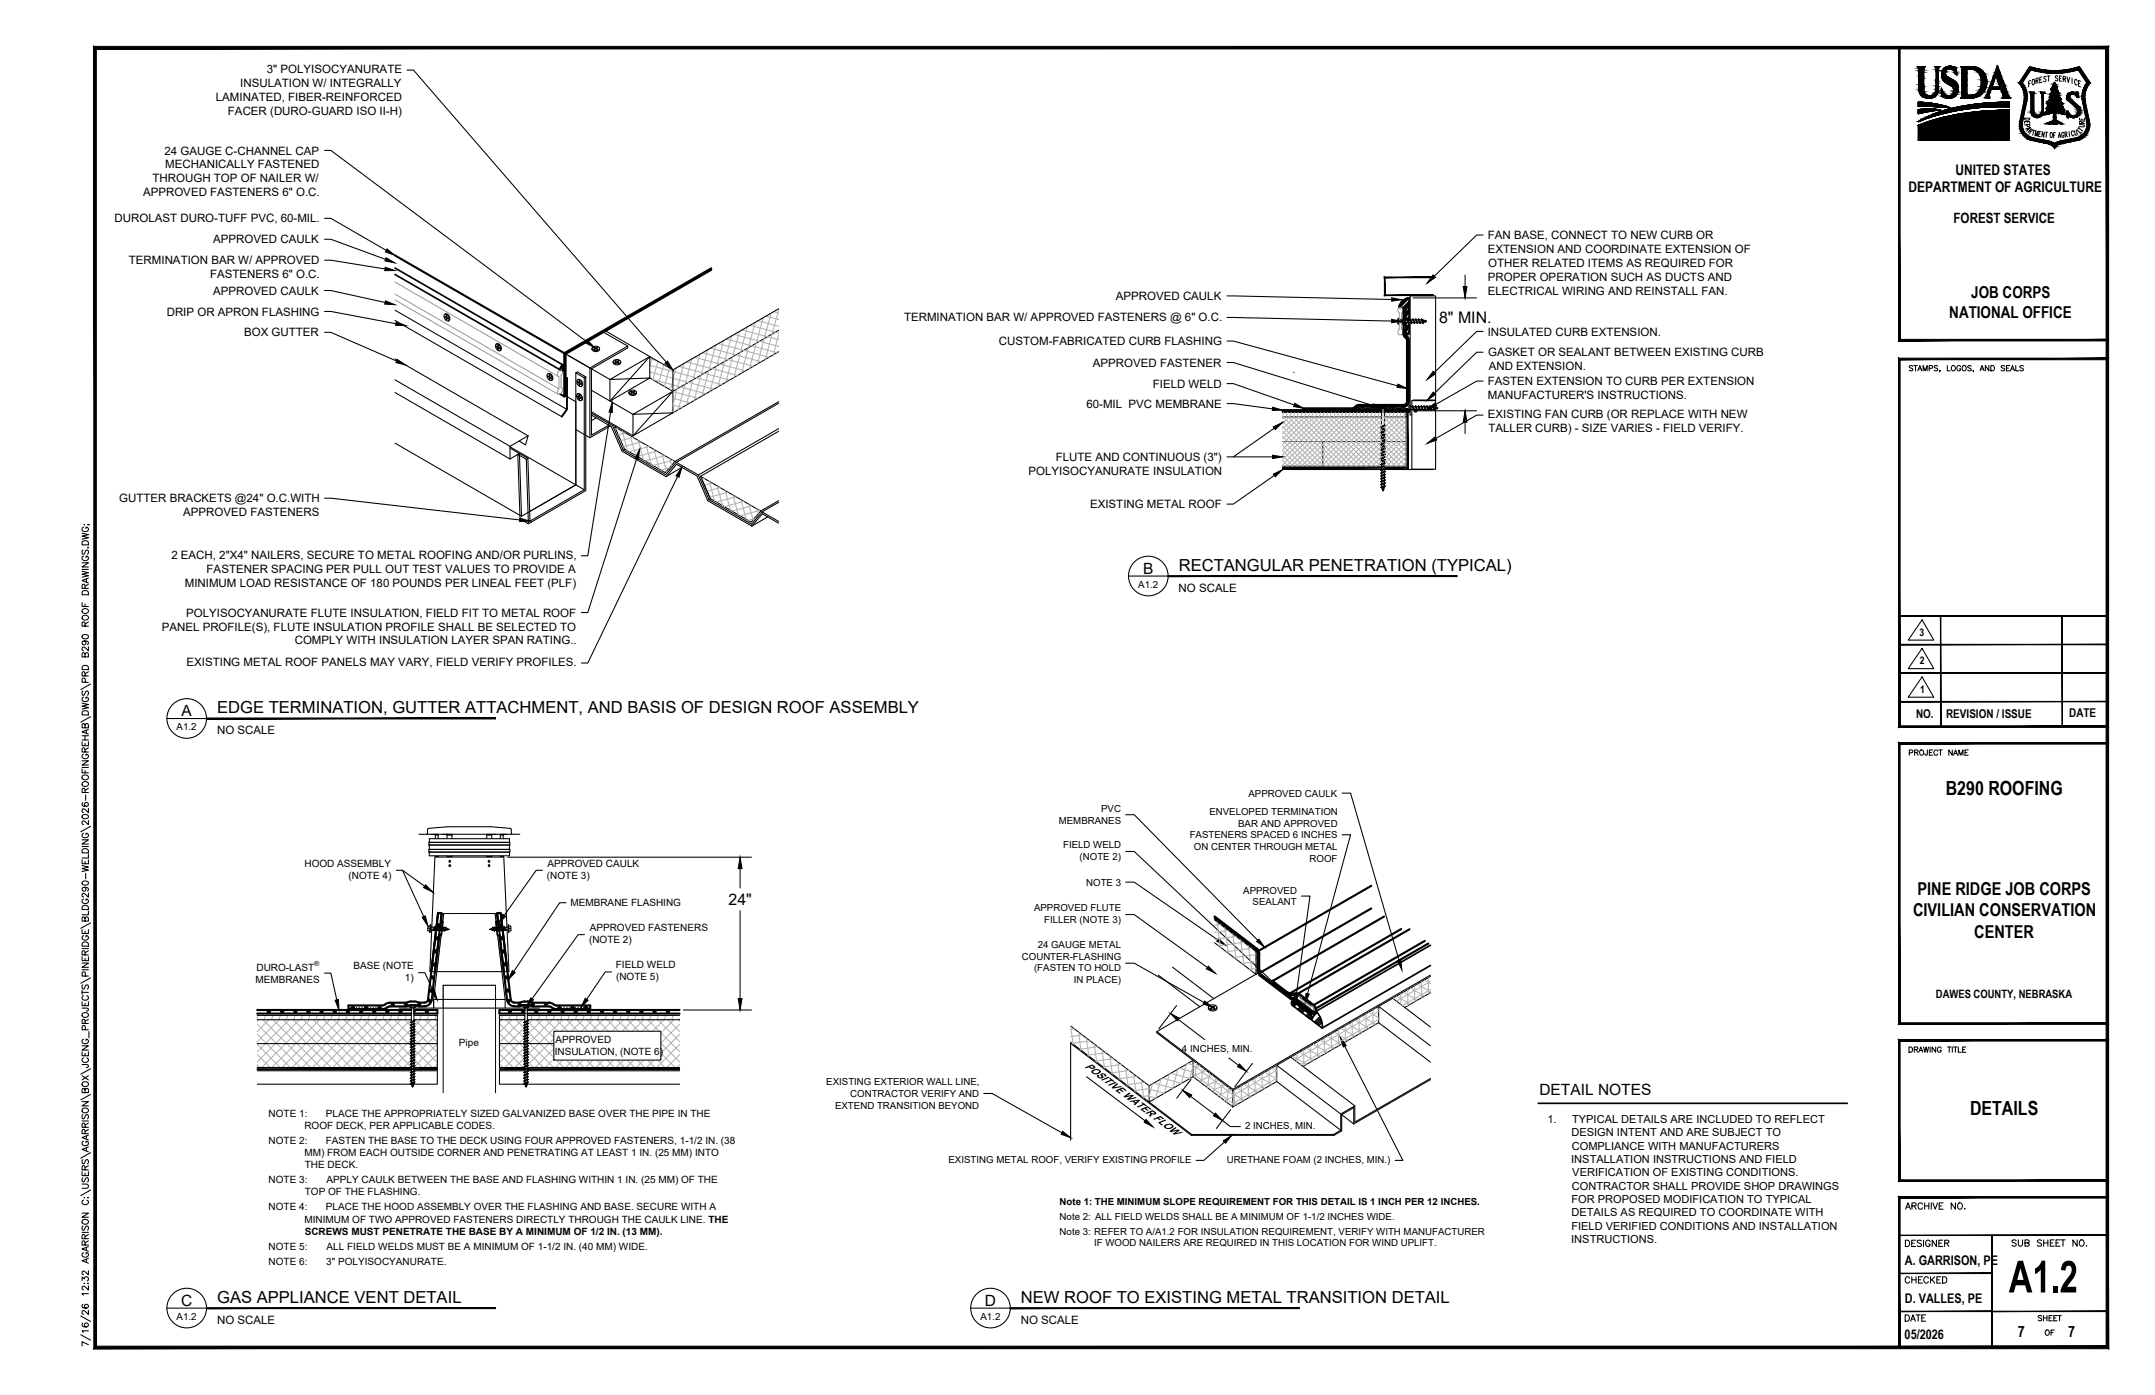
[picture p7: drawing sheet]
<svg xmlns="http://www.w3.org/2000/svg" width="432mm" height="279mm" viewBox="0 0 432 279" stroke-linecap="round" stroke-linejoin="round" font-family="sans-serif">
<defs><g id="words">
<text font-size="10.1" x="402.5" y="258.9">A1.2</text>
<text font-size="4" x="408.5" y="268.8">OF</text>
<g font-size="3.9">
<text x="389.9" y="159.3">B290 ROOFING</text>
<text x="394.7" y="223.4">DETAILS</text>
</g>
<g font-size="3.5">
<text x="404.6" y="27.5">A</text>
<text x="414.9" y="27.9">L</text>
<text x="415.2" y="26.8">U</text>
<text x="415.6" y="26.1">R</text>
<text x="384.2" y="179.3">PINE RIDGE JOB CORPS</text>
<text x="383.3" y="183.6">CIVILIAN CONSERVATION</text>
<text x="395.6" y="187.8">CENTER</text>
</g>
<g font-size="3.3">
<text x="395" y="59.7">JOB CORPS</text>
<text x="390.6" y="63.7">NATIONAL OFFICE</text>
<text x="236.2" y="114.3">RECTANGULAR PENETRATION (TYPICAL)</text>
<text x="43.5" y="142.8">EDGE TERMINATION, GUTTER ATTACHMENT, AND BASIS OF DESIGN ROOF ASSEMBLY</text>
<text x="43.5" y="260.9">GAS APPLIANCE VENT DETAIL</text>
<text x="204.6" y="260.9">NEW ROOF TO EXISTING METAL TRANSITION DETAIL</text>
</g>
<g font-size="3.2">
<text x="288.4" y="64.6">8&quot; MIN.</text>
<text x="146" y="181.3">24&quot;</text>
</g>
<g font-size="3.1">
<text x="404.3" y="25.4">D</text>
<text x="404.3" y="26.5">P</text>
<text x="415.6" y="25.4">E</text>
<text x="229" y="114.9">B</text>
<text x="36.4" y="143.4">A</text>
<text x="308.5" y="219.4">DETAIL NOTES</text>
<text x="36.3" y="261.5">C</text>
<text x="197.3" y="261.5">D</text>
<text x="404.3" y="267.8">7</text>
<text x="414.4" y="267.8">7</text>
</g>
<g font-size="2.9">
<text x="391.9" y="35">UNITED STATES</text>
<text x="382.4" y="38.5">DEPARTMENT OF AGRICULTURE</text>
</g>
<text font-size="2.8" x="391.4" y="44.6">FOREST SERVICE</text>
<g font-size="2.7">
<text x="381.7" y="253.3">A. GARRISON, PE</text>
<text x="381.7" y="261">D. VALLES, PE</text>
<text x="381.6" y="268.2">05/2026</text>
</g>
<text font-size="2.5" fill="#b2b2b2" x="217.3" y="213.7" transform="rotate(37 217.3 213.7)">POSITIVE WATER FLOW</text>
<g font-size="2.4">
<text x="383.9" y="143.7">NO.</text>
<text x="390" y="143.8">REVISION / ISSUE</text>
<text x="414.6" y="143.7">DATE</text>
</g>
<g font-size="2.3">
<text x="48.2" y="17.4">INSULATION W/ INTEGRALLY</text>
<text x="53.5" y="14.6">3&quot; POLYISOCYANURATE</text>
<text x="43.3" y="20.2">LAMINATED, FIBER-REINFORCED</text>
<text x="45.7" y="23">FACER (DURO-GUARD ISO II-H)</text>
<text x="33" y="31">24 GAUGE C-CHANNEL CAP</text>
<text x="33.1" y="33.7">MECHANICALLY FASTENED</text>
<text x="28.7" y="39.3">APPROVED FASTENERS 6&quot; O.C.</text>
<text x="30.6" y="36.5">THROUGH TOP OF NAILER W/</text>
<text x="22.9" y="44.4">DUROLAST DURO-TUFF PVC, 60-MIL.</text>
<text x="298.1" y="47.9">FAN BASE, CONNECT TO NEW CURB OR</text>
<text x="25.8" y="52.9">TERMINATION BAR W/ APPROVED</text>
<text x="42.7" y="48.8">APPROVED CAULK</text>
<text x="298.1" y="50.7">EXTENSION AND COORDINATE EXTENSION OF</text>
<text x="298.2" y="53.5">OTHER RELATED ITEMS AS REQUIRED FOR</text>
<text x="42.1" y="55.7">FASTENERS 6&quot; O.C.</text>
<text x="42.7" y="59">APPROVED CAULK</text>
<text x="298.1" y="56.2">PROPER OPERATION SUCH AS DUCTS AND</text>
<text x="298.1" y="59">ELECTRICAL WIRING AND REINSTALL FAN.</text>
<text x="33.4" y="63.2">DRIP OR APRON FLASHING</text>
<text x="181.1" y="64.2">TERMINATION BAR W/ APPROVED FASTENERS @ 6&quot; O.C.</text>
<text x="223.6" y="60.1">APPROVED CAULK</text>
<text x="48.9" y="67.4">BOX GUTTER</text>
<text x="200.2" y="69.1">CUSTOM-FABRICATED CURB FLASHING</text>
<text x="298.1" y="67.2">INSULATED CURB EXTENSION.</text>
<text x="298.2" y="71.4">GASKET OR SEALANT BETWEEN EXISTING CURB</text>
<text x="219" y="73.4">APPROVED FASTENER</text>
<text x="231" y="77.7">FIELD WELD</text>
<text x="298.1" y="77.2">FASTEN EXTENSION TO CURB PER EXTENSION</text>
<text x="298.3" y="74.2">AND EXTENSION.</text>
<text x="217.7" y="81.7">60-MIL PVC MEMBRANE</text>
<text x="298.1" y="83.8">EXISTING FAN CURB (OR REPLACE WITH NEW</text>
<text x="298.1" y="79.9">MANUFACTURER'S INSTRUCTIONS.</text>
<text x="298.3" y="86.5">TALLER CURB) - SIZE VARIES - FIELD VERIFY.</text>
<text x="206.1" y="95.1">POLYISOCYANURATE INSULATION</text>
<text x="211.6" y="92.4">FLUTE AND CONTINUOUS (3&quot;)</text>
<text x="23.9" y="100.6">GUTTER BRACKETS @24&quot; O.C.WITH</text>
<text x="218.4" y="101.8">EXISTING METAL ROOF</text>
<text x="36.7" y="103.4">APPROVED FASTENERS</text>
<text x="34.3" y="111.9">2 EACH, 2&quot;X4&quot; NAILERS, SECURE TO METAL ROOFING AND/OR PURLINS,</text>
<text x="37" y="117.5">MINIMUM LOAD RESISTANCE OF 180 POUNDS PER LINEAL FEET (PLF)</text>
<text x="41.4" y="114.7">FASTENER SPACING PER PULL OUT TEST VALUES TO PROVIDE A</text>
<text x="236.2" y="118.5">NO SCALE</text>
<text x="37.3" y="123.5">POLYISOCYANURATE FLUTE INSULATION, FIELD FIT TO METAL ROOF</text>
<text x="32.4" y="126.3">PANEL PROFILE(S), FLUTE INSULATION PROFILE SHALL BE SELECTED TO</text>
<text x="59.1" y="129.1">COMPLY WITH INSULATION LAYER SPAN RATING..</text>
<text x="37.4" y="133.5">EXISTING METAL ROOF PANELS MAY VARY, FIELD VERIFY PROFILES.</text>
<text x="43.5" y="147">NO SCALE</text>
<text x="387.9" y="199.9">DAWES COUNTY, NEBRASKA</text>
<text x="43.5" y="265.2">NO SCALE</text>
<text x="204.5" y="265.2">NO SCALE</text>
</g>
<g font-size="2.2">
<text x="310" y="224.9">1.</text>
<text x="314.9" y="227.6">DESIGN INTENT AND ARE SUBJECT TO</text>
<text x="315" y="224.9">TYPICAL DETAILS ARE INCLUDED TO REFLECT</text>
<text x="314.8" y="232.9">INSTALLATION INSTRUCTIONS AND FIELD</text>
<text x="314.9" y="230.3">COMPLIANCE WITH MANUFACTURERS</text>
<text x="314.9" y="238.3">CONTRACTOR SHALL PROVIDE SHOP DRAWINGS</text>
<text x="315" y="235.6">VERIFICATION OF EXISTING CONDITIONS.</text>
<text x="314.9" y="240.9">FOR PROPOSED MODIFICATION TO TYPICAL</text>
<text x="314.9" y="243.6">DETAILS AS REQUIRED TO COORDINATE WITH</text>
<text x="314.8" y="249">INSTRUCTIONS.</text>
<text x="314.9" y="246.3">FIELD VERIFIED CONDITIONS AND INSTALLATION</text>
</g>
<g font-size="2.1">
<text x="384.6" y="127.3">3</text>
<text x="384.7" y="133.1">2</text>
<text x="384.7" y="138.8">1</text>
</g>
<g font-size="2">
<text x="228.1" y="117.7">A1.2</text>
<text x="35.4" y="146.2">A1.2</text>
<text x="61" y="173.6">HOOD ASSEMBLY</text>
<text x="109.7" y="173.6">APPROVED CAULK</text>
<text x="69.8" y="176">(NOTE 4)</text>
<text x="109.6" y="176">(NOTE 3)</text>
<text x="114.3" y="181.5">MEMBRANE FLASHING</text>
<text x="118" y="188.9">(NOTE 2)</text>
<text x="118.2" y="186.5">APPROVED FASTENERS</text>
<text x="51.2" y="196.8">MEMBRANES</text>
<text x="51.4" y="194.4">DURO-LAST</text>
<text x="70.8" y="194.1">BASE (NOTE</text>
<text x="81.1" y="196.5">1)</text>
<text x="123.4" y="194">FIELD WELD</text>
<text x="123.4" y="196.4">(NOTE 5)</text>
<text x="91.9" y="209.5">Pipe</text>
<text x="111.3" y="208.9">APPROVED</text>
<text x="111.1" y="211.3">INSULATION, (NOTE 6)</text>
<text x="53.8" y="223.6">NOTE 1:</text>
<text x="61" y="226.1">ROOF DECK, PER APPLICABLE CODES.</text>
<text x="65.3" y="223.6">PLACE THE APPROPRIATELY SIZED GALVANIZED BASE OVER THE PIPE IN THE</text>
<text x="53.8" y="229.1">NOTE 2:</text>
<text x="61" y="231.5">MM) FROM EACH OUTSIDE CORNER AND PENETRATING AT LEAST 1 IN. (25 MM) INTO</text>
<text x="61.1" y="233.9">THE DECK.</text>
<text x="65.3" y="229.1">FASTEN THE BASE TO THE DECK USING FOUR APPROVED FASTENERS, 1-1/2 IN. (38</text>
<text x="53.8" y="237">NOTE 3:</text>
<text x="61.1" y="239.4">TOP OF THE FLASHING.</text>
<text x="65.4" y="237">APPLY CAULK BETWEEN THE BASE AND FLASHING WITHIN 1 IN. (25 MM) OF THE</text>
<text x="53.8" y="242.4">NOTE 4:</text>
<text x="61" y="244.9">MINIMUM OF TWO APPROVED FASTENERS DIRECTLY THROUGH THE CAULK LINE. THE</text>
<text x="65.3" y="242.4">PLACE THE HOOD ASSEMBLY OVER THE FLASHING AND BASE. SECURE WITH A</text>
<text x="53.8" y="250.3">NOTE 5:</text>
<text x="61.1" y="247.3">SCREWS MUST PENETRATE THE BASE BY A MINIMUM OF 1/2 IN. (13 MM).</text>
<text x="65.4" y="250.3">ALL FIELD WELDS MUST BE A MINIMUM OF 1-1/2 IN. (40 MM) WIDE.</text>
<text x="53.8" y="253.4">NOTE 6:</text>
<text x="65.4" y="253.4">3&quot; POLYISOCYANURATE.</text>
<text x="35.4" y="264.3">A1.2</text>
<text x="196.4" y="264.3">A1.2</text>
</g>
<g font-size="1.9">
<text x="250.1" y="159.5">APPROVED CAULK</text>
<text x="212.2" y="165">MEMBRANES</text>
<text x="220.6" y="162.7">PVC</text>
<text x="238.4" y="167.9">FASTENERS SPACED 6 INCHES</text>
<text x="242.3" y="163.2">ENVELOPED TERMINATION</text>
<text x="248.1" y="165.5">BAR AND APPROVED</text>
<text x="213" y="169.9">FIELD WELD</text>
<text x="216.3" y="172.2">(NOTE 2)</text>
<text x="239.2" y="170.2">ON CENTER THROUGH METAL</text>
<text x="262.4" y="172.6">ROOF</text>
<text x="217.6" y="177.4">NOTE 3</text>
<text x="249.1" y="179">APPROVED</text>
<text x="207.2" y="182.5">APPROVED FLUTE</text>
<text x="209.2" y="184.8">FILLER (NOTE 3)</text>
<text x="251" y="181.3">SEALANT</text>
<text x="207.9" y="189.9">24 GAUGE METAL</text>
<text x="204.7" y="192.2">COUNTER-FLASHING</text>
<text x="207.2" y="194.6">(FASTEN TO HOLD</text>
<text x="215.1" y="196.9">IN PLACE)</text>
<text x="236.8" y="210.6">4 INCHES, MIN.</text>
<text x="165.6" y="217.4">EXISTING EXTERIOR WALL LINE,</text>
<text x="170.3" y="219.7">CONTRACTOR VERIFY AND</text>
<text x="167.3" y="222">EXTEND TRANSITION BEYOND</text>
<text x="249.5" y="226.2">2 INCHES, MIN.</text>
<text x="190.1" y="233">EXISTING METAL ROOF, VERIFY EXISTING PROFILE</text>
<text x="245.9" y="232.9">URETHANE FOAM (2 INCHES, MIN.)</text>
<text x="212.3" y="241.4">Note 1: THE MINIMUM SLOPE REQUIREMENT FOR THIS DETAIL IS 1 INCH PER 12 INCHES.</text>
<text x="212.3" y="244.3">Note 2: ALL FIELD WELDS SHALL BE A MINIMUM OF 1-1/2 INCHES WIDE.</text>
<text x="212.3" y="247.3">Note 3: REFER TO A/A1.2 FOR INSULATION REQUIREMENT, VERIFY WITH MANUFACTURER</text>
<text x="219.2" y="249.6">IF WOOD NAILERS ARE REQUIRED IN THIS LOCATION FOR WIND UPLIFT.</text>
</g>
<text font-size="1.4" x="63" y="193.5">®</text>
</g></defs>
<!-- layer: WALLS -->
<g fill="none" stroke="#000" stroke-width=".21">
<path d="M79.1 78.6l23.1 13.3 1.9-1.1 .4 12.6 10.9-6.3M79.1 64.2l33.5 19.3M79.1 62.1l34.4 19.9M79.1 71.9l26.7 15.4-3.6 2.1-23.1-13.3M113.3 70.9l4.9 2.8M113.3 75.5l.4 .2M113.3 75.6l.2 .1M113.7 79.5l1.7 1M115.4 74.7l1.7 1M115.7 74.5l1.7 1M118.2 73.7l7.6-4.4v.4l-7.3 4.2v13.2l3.5-1.9M118.2 73.7v14"/>
<path d="M118.5 78.2l8.3 4.8v4.3l-8.3-4.8M120.9 66.5l4.9 2.8M121.3 66.3l8.9 5.1-8 8.9M156 66.1l-29.2 16.9 8-.3-8 4.6 8-8.9-4.6-2.7v-4.3l-8 4.6 8-.3-8 4.6v-4.3l-8.3-4.8M156 61.8l-21.2 12.3-4.6-2.7M156 70.4l-21.2 12.3v-8.6M79.1 88.8l25.4 14.6M102.2 89.5l13.2 7.6M102.2 89.7l3.6 2.1M115.4 97.1l-9.3 5.3M115.4 97.1l1.7 1M118.5 83.1l4 2.3 2.1 5 8.9 5.1 2.1-2.5 4.1 2.4 2.1 4.9 8.8 5.1"/>
<path d="M118.5 82.8l4.2 2.4 2.2 4.9 8.5 5 2.1-2.5 4.4 2.5 2.1 5 8.6 4.9 2.1-2.5M119.4 83.7l-.9 .5M122.3 85.3l-4.1 2.4-2.8-1.7M123.2 85.5l12 6.9-1.9 2.3-8.2-4.8zM123.4 85.3l-.2 .2M136.7 93.6l-3.2 1.9M140.4 95.4l12 7-1.9 2.2-8.2-4.8zM156 86.4l-15.6 9 1.9 4.4M156 80.8l-20.5 11.8M156 80.5l-20.8 11.9M156 85.9l-16.1 9.2M257 88.4h19.6"/>
<path d="M257 83.5h19.8M257 82.6h19.8M257 93.4h19.8M257 94h19.8M265 88.4v5M277.4 88.4h4.3M277.4 83.5h4.3M277.4 82.6h4.3v10.8h-4.2M277.4 94h9.8M287.7 80.2h-4.8v13.8h4.8v-34.7h-5.1v23.8M153.8 103.5l-3.2 1.9M156 100.6l-3.3 1.9 3.3 1.9"/>
<path d="M156 104.8l-3.2-1.9-2.2 2.5M156 100.3l-3.6 2.1M83.9 167.1h20.3M85.7 166.9l-.2 .2M86 169.2h.1M86 168.7h.1M86 170.7h.1M86 170.1h.1M86 169.2h16.1M86 168.7h16.1M86 170.1h16.1M86 170.6v.1"/>
<path d="M86 168.6v-.6h16.1v.7M86 169.3v.8M86 168.6v.7M86 170v.7M87.1 167.1l.1 .1M87.1 171.7h13.8l1.1 22.9h-15.9zM87.2 171.4v.2h.6v-.2M87.7 167.1l.1 .1M87.8 167.3v.7M87.8 167.3h-.6v.7M89.5 167.1l.1 .2h1M89.6 171.4v.2h1v-.2"/>
<path d="M89.6 167.1h.1M90.1 173.2l.2 .2-.2 .1a.17 .17 0 0 1-.2-.1 .17 .17 0 0 1 .2-.2M90.1 171.5v.2M90.5 167.1l.1 .2M90.6 167.3l-.1-.2h-1l.1 .9M90.6 167.3v.7M97.5 171.4v.2h1v-.2M97.5 167.3v.7M98 171.5v.2M98 173.2l-.2 .2 .2 .1a.17 .17 0 0 0 .1-.1 .17 .17 0 0 0-.1-.2M98.6 167.1v.1M99.4 167.1h-1.8l-.1 .2h1v.7"/>
<path d="M100.2 171.4v.2h.6v-.2M100.4 167.1l-.2 .1M100.8 167.3h-.6v.7M100.8 167.3v.7M100.9 167.1l-.1 .1M102.1 170.1h.1M102.1 170.6v.8h-16.1v-.7M102.1 169.2v.9M102.1 168.7l.1 .1M102.1 170.1l.1 .1M102.2 168.8v.4M102.2 170.2v.4"/>
<path d="M102.2 169.2l-.1 .1M102.2 170.6l-16.2 .1M102.4 166.2v.7M102.5 166.9l.1 .2M102.5 166.2l-.2-.2a70.4 70.4 0 0 0-16.4-.1l-.2 .3v.7M87.5 194.5l-.6 5.7M87.6 194.3l-.1 .2M87.6 194v.3M87.6 193.7v.1M87.6 193.8v.1M87.7 193.6v.1M87.7 193.4v.1"/>
<path d="M87.7 193.1v.2M87.8 192.6v.1M87.8 192.8l-.1 .3M87.8 192.5v.1M87.8 192.3v.1M87.8 192.4v.1M87.8 191.9v.1M87.8 192v.3M87.9 191.8l-.1 .1M87.9 191.2v.6M87.9 191.1v.1M88 190.8l-.1 .3"/>
<path d="M88 190.4v.3M88 190.3v.1M88.1 190.2h.1M88.1 189.9v.1M88.1 190v.1M88.1 189.8v.1M88.1 189.7v.1M88.2 189.2v.1M88.2 189.3l-.1 .4M88.2 189v.1M88.2 189.1v.1M88.2 188.6v.1"/>
<path d="M88.2 188.7v.2M88.2 188.5v.1M88.3 188.4l-.1 .1M88.3 188.2v.1M88.3 188v.1M88.3 187.8v.2M88.3 187.7h.1M88.4 187.4l-.1 .2M88.4 187.3v.1M88.7 184.3v.1M88.7 184.4v.2M88.8 184.2h.1"/>
<path d="M88.8 183.9v.1M88.8 184v.1M88.8 183.7v.2M88.8 183.5v.1M88.9 183.3l-.1 .1M88.9 183h10.3M88.9 183.1v.2M99.2 183.2l.1 .2M99.2 183.1v.1M99.3 183.5h.1M99.3 183.6h.1M99.3 183.7v.1"/>
<path d="M99.3 183.8v.1M99.3 183.9v.1M99.3 184l.1 .2M99.4 184.3v.1M99.4 184.4v.2M99.7 187.3v.1M99.7 187.4v.1M99.7 187.6h.1M99.8 187.7h.1M99.8 187.8v.2M99.8 188v.1M99.8 188.2v.1"/>
<path d="M99.8 188.4v.1M99.9 188.5v.1M99.9 188.6v.1M99.9 188.7v.2M99.9 189v.1M99.9 189.2v.1M99.9 189.1v.1M99.9 189.3l.1 .1M100 189.4v.3M100 189.7v.1M100 189.8v.1M100 189.9v.1"/>
<path d="M100 190l.1 .4M100.1 190.4v.3M100.1 190.8v.1M100.1 191l.1 .1M100.2 191.1v.2M100.2 191.3v.2M100.2 191.6v.1M100.2 191.7v.1M100.2 191.9l.1 .1M100.2 191.8v.1M100.3 192v.1M100.3 192.2v.2"/>
<path d="M100.3 192.4v.1M100.3 192.5v.1M100.3 192.6l.1 .1M100.4 192.8h.1M100.4 192.9v.1M100.4 193v.1M100.4 193.1v.1M100.4 193.2v.1M100.4 193.4l.1 .3M100.5 193.7v.1M100.5 193.8v.2M100.5 194.1v.3"/>
<path d="M100.5 194.4l.1 .1M100.6 194.5l.6 5.7v1.6M232.1 195.3l8.3 6.3M234.9 193.7l8.3 6.3M251.7 195.1l-19.9 11.5 15.2 11.6 39.6-22.9M279.1 199.9l7.5 5.8M286.6 198.8l-5.1 3M286.6 195.6l-39.6 22.8-15.2-11.5v-.3M51.5 217.1h30.9M51.5 209h36.1M51.5 204.2h30.9M51.5 203.4h30.9"/>
<path d="M51.5 213.8h30.9M51.5 214.5h30.9M80 201.9h28.1M83 204.2h4.6M83 203.4h4.6v10.4h-4.6M83 214.5h4.6v2.6h-4.7M86.9 200.2v1.6M86.9 200.2h14.3M100.1 209h10.9M100.1 204.2h5.1M105.2 214.5h-5.1v2.6h5.1M105.2 203.4h-5.1v10.4h5.1"/>
<path d="M105.6 217.1h30.6M105.7 204.2h30.5M105.7 203.4h30.5M105.7 213.8h30.5M105.7 214.5h30.5M214.5 209l24.2 18.4M214.5 208.7l24.3 18.5M239.1 212.4v3.2l7.9 6.1M247 218.2v3.5M255.8 216.6v-3.2l12.8 9.7M255.8 216.6l-8.8 5.1M255.8 216.6l12.8 9.8"/>
<path d="M258.6 211.7l12.9 9.8M276.2 204.8l10.4 7.9M286.6 209.5l-10.4-7.9v3.2l-15.1 8.8M286.6 216l-15.1 8.7v-3.2l-2.9 1.6v3.3l-1.4 .8M286.6 216.2l-15.3 8.9M267.2 227.2h-28.4l-.1 .2h28.6M267.2 227.2l.1 .2M268.8 223.3l2.5 1.8M268.8 223.2l2.5-1.4v3.3M268.8 223.2v3.3l-1.5 .9"/>
<circle cx="90.1" cy="172.5" r=".16"/>
<circle cx="98" cy="172.5" r=".16"/>
</g>
<!-- layer: DL-SEALANT -->
<g fill="none" stroke="#000" stroke-width=".34">
<path d="M79.1 55l33.1 19.1M79.1 53.7l33.7 19.4M281.7 59.8l-1.3 1.3M282 59.7l-1.7 1.8M282.4 59.7a2.3 2.3 0 0 0-2.1 1.9M112.5 73.3l-.3 .5M112.8 73.1l-.4 .4-.2 .6M112.8 73.1v1.2a.37 .37 0 0 0-.6-.2M112.8 73.2l-.5 .8M112.8 74l-.1 .1M112.8 73.3l-.4 .7M112.8 74.1l-.1 .1"/>
<path d="M112.8 73.4l-.3 .6M112.8 74.2h.1M112.8 73.6l-.3 .4M280.3 61.6h2v-1.9l-1.9 1.9M281.1 60.2l-.3 .3M281.7 64.1v-2.1a.33 .33 0 0 1 .3-.4 .33 .33 0 0 1 .3 .4v2.1M281.7 64.8v1.9a.33 .33 0 0 0 .3 .3 .33 .33 0 0 0 .3-.3M281.8 61.7l-.1 .1M281.9 64.6l-.2 .3M282.3 60.4l-1.1 1.2M282.3 61.9l-.6 .7M282.3 63.4l-.6 .7"/>
<path d="M282.3 64.9l-.6 .7M282.3 66.4l-.5 .6M282.3 60.7l-.8 .9M282.3 62.2l-.6 .6M282.3 63.7l-.3 .3M282.3 65.2l-.6 .7M282.3 66.7l-.3 .3M282.3 60.9l-.6 .7M282.3 62.4l-.6 .7M282.3 63.9l-.1 .2M282.3 65.4l-.6 .7M282.3 61.2l-.4 .4"/>
<path d="M282.3 62.7l-.6 .7M282.3 65.7l-.6 .7M282.3 64.6v2.1M88 187.1l.2 .3 .3-.2M88.4 187l-.3 .3M88.6 185.3l-.4 .4M88.7 184.7l-.5 .4M88.7 184.7l-.3 2.5M88.8 184.7l-.3-.2-.2 .2-.3 2.4M99.4 185.1l.4-.4 .3 2.4M99.7 186.3l-.1 .2M99.9 184.7l-.3-.2-.2 .2 .3 2.5 .2 .2 .2-.3"/>
<path d="M99.9 185.1l-.4 .4M99.9 185.6l-.1 .2M286.6 193.4l-21.7 12.5-2.1-1.6 .9-1.8M286.6 189.3l-22.9 13.2M259 201.4l3.4 2.6M259.1 200.6l3.4 2.6 .3 .7-.3 .1-.2-.1M259.2 200.6l-.4 .4M259.2 200.6l-.1-.1a.48 .48 0 0 0-.4 .5 .48 .48 0 0 0 .4 .5M259.4 200.3l-.5 .3M259.4 200.8l-.4 .5M259.7 201l-.5 .6M260.6 201.7l-.5 .5"/>
<path d="M260.8 201.9l-.5 .5M261.1 202.1l-.5 .5M261.4 202.3l-.5 .5M262.2 203l-.5 .5M262.5 203.2l-.5 .5M262.7 203.5l-.4 .4M262.9 203.1l-.3 .2M263 203.8l-.4 .2 .1-.1M263.2 203.6l-.4 .2M263.7 202.5a4.6 4.6 0 0 1 1.2 3.4M263.9 202.8l-.7 .7M264.5 203.7l-1.1 1"/>
<path d="M264.6 204l-.9 1M264.8 204.4l-.8 .8M264.9 204.7l-.7 .7"/>
</g>
<!-- layer: OUT -->
<g fill="none" stroke="#000" stroke-width=".21">
<path d="M89.1 63a.87 .87 0 0 1 .8 1.3 .87 .87 0 0 1-.8-1.3zM89.3 62.9a.88 .88 0 0 1 .7 1.3M99.4 68.9a.87 .87 0 0 1 .8 1.3 .87 .87 0 0 1-.8-1.3zM99.6 68.8a.88 .88 0 0 1 .7 1.4M109.7 74.9a.87 .87 0 0 1 .8 1.3 .87 .87 0 0 1-.8-1.3zM109.9 74.8a.88 .88 0 0 1 .7 1.3M115.7 78.9a.87 .87 0 0 1 .7 1.3 .87 .87 0 0 1-.7-1.3zM115.7 76.1a.87 .87 0 0 1 .8 1.3 .87 .87 0 0 1-.8-1.3zM115.8 78.9a.88 .88 0 0 1 .8 1.3M115.9 76a.88 .88 0 0 1 .7 1.3M118.7 69.6l.7-.3a.54 .54 0 0 1 .7 .6l-.7 .3a.54 .54 0 0 1-.7-.6zM120.1 70a.88 .88 0 0 1-1.5 0"/>
<path d="M122.9 72.3l.7-.3a.54 .54 0 0 1 .7 .6l-.7 .3a.54 .54 0 0 1-.7-.6zM124.4 72.6a.88 .88 0 0 1-1.5 .1M126.1 78.4l.7-.3a.54 .54 0 0 1 .7 .6l-.7 .3a.54 .54 0 0 1-.7-.6zM127.5 78.8a.88 .88 0 0 1-1.5 0M123 85.1l-.3 .1M125.2 90l-.3 .1M142.4 99.9l-.4 .2M243.4 188.8l8.3 6.3M243.4 184.3l8.3 6.3M251.7 190.6v4.5M251.8 190.5l-.1 .1M252.1 194.9l-.4 .2"/>
<path d="M214.5 205.5l15.8 12 8.8-5.1M239.1 215.6l-8.8 5.1v-3.2M242.2 201.6a1.06 1.06 0 0 1 1.6 .2 .99 .99 0 0 1-1.7 0zM243.8 202a1 1 0 0 1-1.7 0"/>
</g>
<!-- layer: TEXT -->
<g fill="none" stroke="#000" stroke-width=".21">
<path d="M89.1 63.4l.2 .1M89.1 63.4l.3 .4M89.3 62.9l-.2 .1M89.4 63.2v.2M89.4 63.9v.1M89.4 63.2h.1M89.4 64h.1M89.4 63.4l-.1 .1M89.5 63.2l.2 .5M89.5 63.9v.2M89.7 63.7l.1 .1M89.8 63.8v.1l-.1-.1h-.2"/>
<path d="M90 64.2l-.1 .1M99.4 69.3l.4 .1M99.4 69.4l.2 .1M99.5 69.3v.1M99.6 68.9h-.2M99.6 69.5l.2 .5M99.8 69.2v.2M99.8 69.2l.4 .6-.3-.1-.1 .3M100.3 70.2l-.1 .1M109.9 74.8l-.2 .1M109.9 75.4l-.1-.1 .3 .5M110.1 75.1v.2"/>
<path d="M110.1 75.8v.1M110.1 75.1l.1 .2M110.1 75.9l.1 .1M110.1 75.3l-.2 .1M110.2 75.8v.2M110.2 75.3l.1 .3M110.3 75.6l.2 .2-.2-.1-.1 .1M110.6 76.1l-.1 .1M115.7 79.4l.1 .1M115.7 76.6l.4 .4M115.7 76.5l.2 .1M115.7 76.5v.1"/>
<path d="M115.8 78.8l-.1 .1M115.8 79.5l.2 .5M115.9 76l-.2 .1M116 80h.1M116 76.3v.2M116 77v.1M116.1 76.3v.2M116.1 77.1v.1M116.1 76.5l-.2 .1M116.1 79.4l-.1-.2v.2h-.3M116.1 79.4l.3 .4M116.1 77v.2"/>
<path d="M116.1 76.5l.2 .3M116.3 76.8l.1 .2h-.3M116.4 79.8h-.3v.2M116.6 77.3l-.1 .1M118.6 69.8v.2M119 69.6l.2 .2M119 70h.1M119.1 69.6h.1M119.1 69.6h-.1M119.2 69.9l-.2 .1M119.2 69.9l-.1 .1M119.2 69.9l.5 .1"/>
<path d="M119.6 69.9l.2 .1M119.7 69.6h-.5M119.7 69.6h.1M119.8 69.6l-.2 .2M119.8 70h-.1M120.1 69.8v.2M122.9 72.5v.2M123.3 72.2l.3 .1h.4l-.2 .1M123.3 72.2l.1 .2M123.4 72.5l-.1 .2M123.4 72.4v.1M123.8 72.5l.2 .1-.4-.1-.3 .2"/>
<path d="M123.8 72.4v.1M124.4 72.5v.1M126 78.6v.2M126.6 78.4h-.2l.2 .2-.2 .1 .1 .1 .3-.1 .4 .1-.2-.2 .2-.2h-.2M126.6 78.4h.4M127.5 78.6v.2M116.6 80.2h-.2M242.1 201.8v.2M242.5 201.6l.3 .2-.3 .2h.1M242.6 201.5l.6 .1M242.6 201.5h-.1M243.2 201.9l.1 .1"/>
<path d="M243.2 201.9l-.6 .1M243.3 201.5l-.1 .1M243.3 201.5h.1M243.4 201.6l-.2 .2 .2 .2h-.1M243.8 201.8v.2"/>
</g>
<!-- layer: Insulation -->
<g fill="none" stroke="#b2b2b2" stroke-width=".21">
<path d="M130.2 74.5l12.8 3.5M130.2 73.2l14.4 3.8M130.2 71.8l1.4 .4M130.7 71.7l-.5 1.7M130.7 76l10.7 2.9M131.8 72.3l-1 3.8M133 73l-1 3.7M134.1 73.7l-1 3.7M134.8 79.8l3.5 .9M134.8 78.4l5 1.4M135.5 73.7l-1.2 4.4M136 73.4l10.2 2.7"/>
<path d="M137.1 72.8l-2.3 8.3M137.6 72.5l10.2 2.7M138.6 71.9l-2.7 10.1M139.2 71.6l10.2 2.7M140.2 71l-2.7 10.1M140.8 70.7l10.1 2.7M141.8 70l-2.7 10.2M142.3 69.7l10.2 2.8M143.4 69.1l-2.7 10.2M143.9 68.8l10.2 2.7M145 68.2l-2.7 10.2M145.5 67.9l10.2 2.7"/>
<path d="M146.6 67.3l-2.8 10.2M147.1 67l8.9 2.4M148.2 66.4l-2.8 10.2M148.7 66.1l7.3 1.9M149.7 65.5l-2.7 10.1M150.3 65.2l5.7 1.5M151.3 64.6l-2.7 10.1M151.9 64.2l4.1 1.2M152.9 63.6l-2.7 10.2M153.4 63.3l2.6 .7M154.5 62.7l-2.7 10.2M155 62.4l1 .3"/>
<path d="M156 62l-2.6 10M156 67l-1.1 4.1M123.7 85.8l-.4 .1M124.7 86.4l1.1 3.9M125.3 86.7l-1.4 .4M126.3 87.3l1 3.9M126.9 87.6l-2.5 .7M127.9 88.2l1 3.9M128.4 88.5l-3.5 1M129.5 89.1l1 3.9M130 89.4l-3.9 1.1M131 90l1.1 4"/>
<path d="M131.6 90.4l-3.9 1M132.6 90.9l.9 3.5M133.2 91.3l-3.9 1M134.2 93.7l-1.8 .4M134.2 91.8l.4 1.4M134.8 92.2l-4 1M134.8 82.4l.3 .1M134.8 81.1l1.9 .5M140.5 95.5l.3 .8M141.1 95.8l-.5 .2M142.1 96.4l1.1 4M142.7 96.8l-1.6 .4"/>
<path d="M143.7 97.3l1.1 4M144.3 97.7l-2.7 .7M145.3 98.3l1.1 3.9M145.9 98.6l-3.7 1M146.9 99.2l1 3.9M147.5 99.5l-4 1.1M257 93.2l.1 .2M257 92.2l1.1 1.2M257 91.2l2.1 2.2M257 90.2l3.1 3.2M257 89.2l4.2 4.2M257 88.4h.1"/>
<path d="M257 87.4l1 1M257 86.4l2 2M257 85.4l3 3M257 84.4l4 4M257.1 83.5l4.9 4.9M257.2 88.4l4.9 5M257.2 82.6l-.2 .9M257.4 83.5l-.4 .4M257.6 88.4l-.6 .7M258 82.6l-.3 .9M258.1 83.5l5 4.9M258.2 88.4l5 5"/>
<path d="M258.4 83.5l-1.4 1.4M258.7 88.4l-1.7 1.7M258.7 82.6l-.2 .9M259.1 83.5l5 4.9M259.2 88.4l5 5M259.4 83.5l-2.4 2.4M259.4 82.6l-.2 .9M259.7 88.4l-2.7 2.7M260.1 83.5l5 4.9M260.2 82.6l-.3 .9M260.2 88.4l4.8 4.8M260.4 83.5l-3.4 3.4"/>
<path d="M260.7 88.4l-3.7 3.7M260.9 82.6l-.2 .9M261.1 83.5l5 4.9M261.2 88.4l3.8 3.8M261.6 82.6l-.2 .9-4.4 4.4M261.7 88.4l-4.7 4.7M262.2 88.4l2.8 2.8M262.4 82.6l-.3 .9 5 4.9M262.4 83.5l-4.9 4.9M262.7 88.4l-5 5M263.1 82.6l-.2 .9M263.1 83.5l5 4.9"/>
<path d="M263.2 88.4l1.8 1.8M263.4 83.5l-4.9 4.9M263.7 88.4l-5 5M263.8 82.6l-.2 .9M264.1 83.5l5 4.9M264.2 88.4l.8 .8M264.4 83.5l-4.9 4.9M264.6 82.6l-.2 .9M264.7 88.4l-5 5M265 89.1l-4.2 4.3M265 90.1l-3.3 3.3M265 92.1l-1.2 1.3"/>
<path d="M265 93.1l-.2 .3M265 92.9l.6 .5M265 91.8l1.6 1.6M265 90.8l2.6 2.6M265 89.8l3.6 3.6M265 88.8l4.6 4.6M265.2 83.5l4.9 4.9M265.3 82.6l-.2 .9M265.4 83.5l-4.9 4.9M265.7 88.4l4.9 5M265.7 88.4l-.7 .7M266 82.6l-.2 .9"/>
<path d="M266.1 83.5l5 4.9M266.4 83.5l-4.9 4.9M266.7 88.4l4.9 5M266.7 88.4l-1.7 1.7M266.8 82.6l-.2 .9M267.2 83.5l4.9 4.9M267.4 83.5l-4.9 4.9M267.5 82.6l-.2 .9M267.7 88.4l4.9 5M267.8 88.4l-5 5M268.2 83.5l4.9 4.9M268.3 82.6l-.3 .9"/>
<path d="M268.4 83.5l-4.9 4.9M268.7 88.4l4.9 5M268.8 88.4l-3.8 3.8M269 82.6l-.2 .9M269.2 83.5l4.9 4.9M269.5 83.5l-5 4.9M269.7 88.4l4.9 5M269.7 82.6l-.2 .9M269.8 88.4l-4.8 4.8M270.2 83.5l4.9 4.9M270.4 83.5l-4.9 4.9M270.5 82.6l-.3 .9"/>
<path d="M270.7 88.4l4.9 5M270.8 88.4l-5 5M271.2 83.5l4.9 4.9M271.2 82.6l-.2 .9M271.5 83.5l-5 4.9M271.7 88.4l4.9 5M271.8 88.4l-5 5M271.9 82.6l-.2 .9M272.2 83.5l4.6 4.7-.2 .2M272.7 82.6l-.2 .9-5 4.9M272.7 88.4l4 4M272.8 88.4l-5 5"/>
<path d="M273.2 83.5l3.6 3.6M273.4 82.6l-.2 .9M273.5 83.5l-5 4.9M273.7 88.4l3.1 3.2M273.8 88.4l-4.9 5M274.2 82.6l-.3 .9M274.2 83.5l2.6 2.5M274.5 83.5l-5 4.9M274.7 88.4l2.1 2.2M274.8 88.4l-4.9 5M274.9 82.6l-.3 .9M275.2 83.5l1.6 1.7"/>
<path d="M275.5 83.5l-5 4.9M275.6 82.6l-.2 .9M275.7 88.4l1.1 1.1M275.8 88.4l-4.9 5M276.2 83.5l.6 .6-4.3 4.3M276.4 82.6l-.3 .9M276.5 83.5l-5 4.9M276.6 89.6l-3.7 3.8M276.7 87.3l-1.1 1.1M276.7 92.5l.1 .1M276.7 88.5l.1 .1M276.8 92.5l-.9 .9"/>
<path d="M276.8 88.5l-4.9 4.9M276.8 86.2l-2.2 2.2M276.8 89.4l-.1 .1M276.8 90.4l-2.9 3M276.8 91.4l-1.9 2M276.8 85.1l-3.2 3.3M276.8 83.5h.1M277.4 93.1l.1 .1M277.4 90.1l3.2 3.3M277.4 89.1l.1 .1M277.4 87.7l.7 .7M277.4 86.7l1.7 1.7"/>
<path d="M277.4 85.7h.1M277.4 84.7l3.7 3.7M277.4 83.7l4.3 4.3M277.4 88.8v.1M277.4 91.1l2.2 2.3M277.5 92.2l1.1 1.2M277.5 83.5l-.1 .1M277.5 85.8l2.6 2.6M277.6 93.3v.1M277.6 89.3l4 4.1M277.7 88.4l4 4M277.8 88.4l-.2 .3"/>
<path d="M277.8 82.6l-.2 .9M278.2 83.5l3.5 3.5M278.5 83.5l-1.1 1.1M278.6 82.6l-.3 .9M278.7 88.4l3 3M278.8 88.4l-1.3 1.4M279.2 83.5l2.5 2.5M279.3 82.6l-.2 .9M279.5 83.5l-2.1 2.1M279.7 88.4l2 2M279.8 88.4l-2.4 2.5M280 82.6l-.2 .9"/>
<path d="M280.2 83.5l1.5 1.5M280.7 88.4l1 1M280.8 82.6l-.3 .9-3.1 3.1M280.8 88.4l-3.4 3.5M281.2 83.5l.5 .5M281.5 83.5l-4 4M281.5 82.6l-.2 .9M281.7 88.5l-4.1 4.2M281.7 89.5l-3.8 3.9M281.7 90.6l-2.8 2.8M281.7 91.5l-1.8 1.9M281.7 92.6l-.8 .8"/>
<path d="M281.7 84.3l-4.1 4.1M281.7 85.3l-3.1 3.1M281.7 86.3l-2.1 2.1M281.7 87.3l-1.1 1.1M281.7 88.3l-.1 .1M148.5 100.1l1 3.9M149.1 100.4l-4 1.1M150.1 101l.8 3.1M150.6 101.3l-3.9 1.1M151.1 103.9l-1.2 .3M151.6 101.9l.3 1.1M152.2 102.2l-3.9 1.1"/>
<path d="M243.8 184.6l.8 5.1M244.6 185.2l-1.2 .1M245.4 185.8l.7 5.1M246.1 186.4l-2.7 .3M247 187l.7 5.1M247.7 187.5l-4.3 .7M248.6 188.2l.7 5.1M249.2 188.7l-5 .7M250.1 189.4l.7 5.1M250.8 189.9l-5.1 .7M251.7 191.2l-4.4 .6M251.7 192.6l-2.9 .4"/>
<path d="M251.7 194l-1.3 .2M279.3 199.8v.3M279.8 199.5l2.8 1.6M280.7 199v2.2M281.2 198.7l2.8 1.6M282.1 198.2v3.3M282.6 197.9l2.8 1.6M283.4 197.4v3.3M284 197.1l2.6 1.5M284.8 196.6v3.3M285.4 196.3l1.2 .7M286.2 195.8v3.3"/>
<path d="M286.6 196.6l-6.8 3.9M286.6 198.2l-5.6 3.2M51.5 207.1l6.7 6.7M51.5 205.1l8.7 8.7M51.5 213.2l.6 .6M51.5 211.2l2.6 2.6M51.5 209.2l4.7 4.6M51.7 203.4l-.2 .5M51.9 204.2l-.4 .4M52.7 204.2l9.6 9.6M53.2 203.4l-.3 .8M53.9 204.2l-2.4 2.4"/>
<path d="M54.7 203.4l-.3 .8M54.7 204.2l9.6 9.6M55.9 204.2l-4.4 4.4M56.2 203.4l-.3 .8M56.7 204.2l9.6 9.6M57.6 203.4l-.2 .8M58 204.2l-6.5 6.5M58.8 204.2l9.5 9.6M59.1 203.4l-.2 .8M60 204.2l-8.5 8.5M60.6 203.4l-.2 .8M60.8 204.2l9.6 9.6"/>
<path d="M62 204.2l-9.5 9.6M62.1 203.4l-.3 .8M62.8 204.2l9.6 9.6M63.6 203.4l-.3 .8M64.1 204.2l-9.6 9.6M64.9 204.2l9.5 9.6M65.1 203.4l-.3 .8M66.1 204.2l-9.6 9.6M66.5 203.4l-.2 .8M66.9 204.2l9.6 9.6M68 203.4l-.2 .8M68.1 204.2l-9.6 9.6"/>
<path d="M68.9 204.2l9.6 9.6M69.5 203.4l-.2 .8M70.1 204.2l-9.5 9.6M70.9 204.2l9.6 9.6M71 203.4l-.2 .8M72.2 204.2l-9.6 9.6M72.5 203.4l-.3 .8M73 204.2l9.3 9.4M74 203.4l-.3 .8M74.2 204.2l-9.6 9.6M75 204.2l7.4 7.5M75.5 203.4l-.3 .8"/>
<path d="M76.2 204.2l-9.5 9.6M76.9 203.4l-.2 .8M77 204.2l5.4 5.4M78.3 204.2l-9.6 9.6M78.4 203.4l-.2 .8M79.1 204.2l3.2 3.3M79.9 203.4l-.2 .8M80.3 204.2l-9.6 9.6M81.1 204.2l1.3 1.4M81.4 203.4l-.2 .8M82.3 210.4l-3.5 3.4M82.3 204.2l-9.6 9.6"/>
<path d="M82.4 206.1l-7.6 7.7M82.4 208.2l-5.6 5.6M82.4 212.2l-1.5 1.6M83 212.2h.1M83 208.1l4.6 4.7M83 210.2l3.6 3.6M83.1 206.2l4.5 4.6M83.1 212.3l1.5 1.5M83.1 204.2l4.5 4.6M84.3 204.2l-1.3 1.3M84.4 203.4l-.3 .8M85.1 204.2l2.5 2.5"/>
<path d="M85.9 203.4l-.3 .8M86.4 204.2l-3.4 3.5M87.2 204.2l.4 .5M87.3 203.4l-.2 .8M87.6 205l-4.6 4.7M87.6 207l-4.6 4.7M87.6 209.1l-4.6 4.6M87.6 211.1l-2.7 2.7M87.6 213.1l-.6 .7M100.1 207l5 5M100.1 205l5.1 5.1M100.1 213.1l.7 .7"/>
<path d="M100.1 211.1l2.7 2.7M100.1 209l4.7 4.8M100.6 204.2l-.5 .5M100.7 203.4l-.2 .8M101.4 204.2l3.7 3.8M102.2 203.4l-.3 .8M102.6 204.2l-2.5 2.6M103.4 204.2l1.6 1.6M103.7 203.4l-.3 .8M104.6 204.2l-4.5 4.6M105 205.9l-4.9 4.9M105.1 205.9l.1 .1"/>
<path d="M105.1 209.8l-4 4M105.2 203.4l-.3 .8M105.2 205.7l-.1 .1M105.2 207.8l-5.1 5.1M105.2 211.8l-2 2M105.7 208.5l5.2 5.3M105.7 206.5l7.3 7.3M105.7 212.6l1.2 1.2M105.7 204.6l9.3 9.2M105.8 210.7l3.1 3.1M106.6 203.4l-.2 .8M106.7 204.2l-1 1"/>
<path d="M107.4 204.2l9.6 9.6M108.1 203.4l-.2 .8M108.7 204.2l-3 3M109.5 204.2l9.5 9.6M109.6 203.4l-.2 .8M110.7 204.2l-5 5.1M111.1 203.4l-.3 .8M111.5 204.2l9.6 9.6M112.6 203.4l-.3 .8M112.7 204.2l-6.9 6.9M113.5 204.2l9.6 9.6M114.1 203.4l-.3 .8"/>
<path d="M114.8 204.2l-9.1 9.1M115.5 203.4l-.2 .8M115.6 204.2l9.5 9.6M117 203.4l-.2 .8-9.6 9.6M117.6 204.2l9.6 9.6M118.5 203.4l-.2 .8M118.8 204.2l-9.5 9.6M119.6 204.2l9.6 9.6M120 203.4l-.2 .8M120.9 204.2l-9.6 9.6M121.5 203.4l-.3 .8M121.6 204.2l9.6 9.6"/>
<path d="M122.9 204.2l-9.6 9.6M123 203.4l-.3 .8M123.7 204.2l9.5 9.6M124.5 203.4l-.3 .8M124.9 204.2l-9.6 9.6M125.9 203.4l-.2 .8 9.6 9.6M126.9 204.2l-9.5 9.6M127.4 203.4l-.2 .8M127.7 204.2l8.5 8.5M128.9 203.4l-.2 .8M129 204.2l-9.6 9.6M129.8 204.2l6.4 6.4"/>
<path d="M130.4 203.4l-.2 .8M131 204.2l-9.6 9.6M131.8 204.2l4.4 4.4M131.9 203.4l-.2 .8M133 204.2l-9.5 9.6M133.4 203.4l-.3 .8M133.8 204.2l2.4 2.4M134.9 203.4l-.3 .8M135 204.2l-9.5 9.6M135.8 204.2l.4 .4M136.2 204l-.1 .2M136.2 205.1l-8.7 8.7"/>
<path d="M136.2 207.2l-6.7 6.6M136.2 209.2l-4.6 4.6M136.2 211.2l-2.6 2.6M136.2 213.3l-.6 .5M214.5 205.5l.5 3.6M215.3 206.1l-.8 .1M216.1 206.7l.5 3.7M216.9 207.3l-2.4 .3M217.7 207.9l.5 3.6M218.4 208.5l-3.6 .5M219.2 209.1l.6 3.6M220 209.7l-3.6 .5"/>
<path d="M220.8 210.3l.5 3.6M221.5 210.8l-3.6 .5M222.4 211.5l.5 3.6M223.1 212l-3.6 .5M239.1 213.3l7.9 6M239.1 215l7.9 6M243.6 215.9l-.4 2.9M244.2 216.3l-2.7 1.2M244.9 216.8l-.4 3M245.5 217.3l-2.7 1.2M246.2 217.8l-.4 3M246.8 218.3l-2.8 1.1"/>
<path d="M247 219.7l-1.7 .7M247 219.1l2.3 1.3M247.4 218.2v3.3M247.9 218l2.8 1.6M248.7 217.4v3.3M249.3 217.1l2.8 1.7M250.1 216.6v3.3M250.7 216.3l2.8 1.7M251.5 215.8v3.3M252 215.5l2.8 1.7M252.9 215.1v3.2M253.4 214.7l2.4 1.4"/>
<path d="M254.3 214.2v3.3M254.8 213.9l1 .6M255.7 213.4v3.3M255.8 214.4l-8.8 5M255.8 216l-8.8 5M259 211.5l2.8 1.7M259.8 211v1.7M260.4 210.7l2.8 1.7M261.2 210.2v3.3M261.7 209.9l2.9 1.7M262.6 209.4v3.3M263.1 209.1l2.9 1.7"/>
<path d="M264 208.6v3.3M264.5 208.3l2.9 1.7M265.4 207.8v3.3M265.9 207.5l2.8 1.6M266.8 207v3.3M267.3 206.7l2.8 1.6M268.2 206.2v3.3M268.7 205.9l2.8 1.6M269.6 205.4v3.3M270.1 205.1l2.8 1.7M271 204.6v3.3M271.5 204.3l2.8 1.7"/>
<path d="M272.3 203.8v3.3M272.9 203.5l2.8 1.6M273.7 203v3.3M274.3 202.7l1.9 1.2M275.1 202.2v3.3M275.6 201.9l.6 .3M276.2 202.6l-16.8 9.7M276.2 204.2l-15.6 9M247 221.2l-.4 .2M247 220.7l.9 .5"/>
</g>
<!-- layer: DL-MEMBRANE -->
<g fill="none" stroke="#000" stroke-width=".42">
<path d="M79.1 51.2l34 19.5M142.5 54l-29.2 16.9v8.3l-.2 .2M142.5 53.7l-29.4 17M112.2 78.9l.9 .5M113.1 70.7v8.7M281.2 64.6v2.5l.7 .8v12.5a.73 .73 0 0 1-.7 .7h-9l-.5 .2M281.2 64.1v-2.5h.4v2.5M281.3 62.4h.2M281.3 63.7h.2M281.3 65h.2M281.3 66.3h.2M281.4 62.3v.2"/>
<path d="M281.4 63.6v.2M281.4 64.9v.3M281.4 66.2v.2M281.6 64.6v2.5l.6 .6 .1 .4v12.3a1.09 1.09 0 0 1-1.1 1.1l-9.3 .1M281.7 67.4l.1 .2M281.8 67.4l-.1 .2M282 68.7h.2M282 76.5h.2M282 77.8h.2M282 79.1h.2M282 72.6h.2M282 73.9h.2"/>
<path d="M282 70h.2M282 71.3h.2M282 75.2h.2M282.1 68.5v.3M282.1 69.9v.2M282.1 71.2v.2M282.1 72.5v.2M282.1 73.8v.2M282.1 75.1v.2M282.1 76.4v.2M282.1 77.7v.2M282.1 79v.2"/>
<path d="M257 82.5h19.8M257 82.1h19.8M257.9 82.3h.3M258 82.2v.2M259.2 82.3h.3M259.3 82.2v.2M260.5 82.3h.3M260.6 82.2v.2M261.8 82.3h.3M262 82.2v.2M262.1 82h.3M262.3 81.9v.2"/>
<path d="M263.1 82.3h.3M263.2 82.2v.2M263.4 82h.3M263.6 81.9v.2M264.4 82.3h.3M264.6 82.2v.2M264.8 82h.2M264.9 81.9v.2M265.7 82.3h.3M265.9 82.2v.2M266.1 82h.2M266.2 81.9v.2"/>
<path d="M267.1 82.3h.2M267.2 82.2v.2M267.4 82h.2M267.5 81.9v.2M268.4 82.3h.2M268.5 82.2v.2M268.7 82h.2M268.8 81.9v.2M269.7 82.3h.2M269.8 82.2v.2M270 82h.3M270.1 81.9v.2"/>
<path d="M271 82.3h.2M271.1 81.8h-9.9v.3M271.1 82.2v.2M271.3 81.7l-.2 .1M271.4 81.7h.3M271.5 81.6v.2M271.6 81.9l-.5 .2M271.7 81.3l-.4 .4M271.9 81.6l-.3 .3M272.3 82.3h.2M272.4 82.2v.2M272.7 81.3h.3"/>
<path d="M272.8 81.2v.2M273.6 82.3h.2M273.7 82.2v.2M274 81.3h.3M274.2 81.2v.2M274.9 82.3h.2M275 82.2v.2M275.3 81.3h.3M275.4 81.2v.2M276.2 82.3h.2M276.3 82.2v.2M276.6 81.3h.3"/>
<path d="M276.8 81.2v.2M277.4 82.1h4.9v.4h-4.9M277.5 82.3h.2M277.6 82.2v.2M277.9 81.3h.3M278.1 81.2v.2M278.8 82.3h.2M278.9 82.2v.2M279.3 81.3h.2M279.4 81.2v.2M280.1 82.3h.3M280.2 82.2v.2"/>
<path d="M280.5 81.3h.3M280.7 81.2v.2M281.4 82.3h.2M281.5 82.2v.2M281.6 81.2h.2M281.7 81v.3M282 80.4h.2M282.1 80.3v.2M283.5 82.4h.3M86.1 198.4h.5M86.4 198.1l-.1 .5M86.4 195.7l.5 .1"/>
<path d="M86.4 194.5l-.6 5.7a.68 .68 0 0 1-.7 .6M86.5 193.7l-.1 .8M86.5 193.6v.1M86.6 193.5h.1M86.6 193.4h.1M86.6 193v.3M86.6 192.9v.1M86.6 192.7h.1M86.6 192.8h.1M86.7 192.5v.1M86.7 195.5l-.1 .5M86.7 192.3v.1"/>
<path d="M86.7 192.4v.1M86.7 193.1l.5 .1M86.7 192.2v.1M86.7 191.9v.1M86.7 192.1h.1M86.8 191.7l-.1 .2M86.8 191.3v.4M86.8 191.1v.2M86.8 191v.1M86.8 190.9h.1M86.9 190.8h-.1M86.9 190.6v.1"/>
<path d="M86.9 190.4v.2M86.9 190.2v.2M87 190.1h-.1M87 192.9l-.1 .5M87 189.7v.3M87 190.5l.5 .1M87 189.5v.2M87 189.3v.1M87.1 189.1l-.1 .2M87.1 188.7v.4M87.1 188.5v.2M87.1 188.4v.1"/>
<path d="M87.2 188.2l-.1 .1M87.2 188v.1M87.2 194.2l-.7 6.1a1.46 1.46 0 0 1-1.4 1.2M87.2 187.6h.1M87.2 187.7v.3M87.2 187.5h.1M87.2 193.7v.1M87.2 193.9v.3M87.3 187.3l-.1 .1M87.3 190.3l-.1 .5M87.3 193.5l-.1 .2M87.3 187.1v.2"/>
<path d="M87.3 187.9l.5 .1M87.3 193.3v.2M87.3 186.9v.1M87.3 186.6v.1M87.3 193v.2M87.3 186.7v.1M87.4 186.5v.1M87.4 192.9l-.1 .1M87.4 186.3h.1M87.4 186.4v.1M87.4 186.1v.1M87.4 185.9v.1"/>
<path d="M87.4 192.3v.6M87.4 186v.1M87.4 192.1v.1M87.4 192.2v.1M87.5 185.5v.1M87.5 185.7l-.1 .2M87.5 185.3v.1M87.5 191.9l-.1 .1M87.5 185.4v.1M87.5 185.2v.1M87.5 191.6v.2M87.5 185h.1"/>
<path d="M87.5 185.1v.1M87.5 184.8v.1M87.5 191.3v.3M87.6 184.6v.1M87.6 191l-.1 .2M87.6 184.7l-.1 .1M87.6 184.5v.1M87.6 187.7l-.1 .5M87.6 190.9v.1M87.6 184.3v.1M87.6 190.7v.2M87.6 185.3h.5"/>
<path d="M87.6 190.4v.1M87.6 190.5v.1M87.6 184.1v.1M87.7 183.9v.1M87.7 190.3l-.1 .1M87.7 184l-.1 .1M87.7 183.7h.1M87.7 190.2v.1M87.7 183.8v.1M87.7 183.5v.1M87.7 189.7v.1M87.7 189.8v.4"/>
<path d="M87.7 183.4v.1M87.7 183.2v.2M87.7 189.5v.1M87.7 189.6v.1M87.8 183.1l-.1 .1M87.8 189.1v.1M87.8 189.3v.1M87.8 188.8h.1M87.8 188.9v.2M87.8 188.7h.1M87.9 188.4v.1M87.9 188.5l-.1 .1"/>
<path d="M87.9 185.1l-.1 .4M87.9 188.3v.1M87.9 182.9l-.1 .1M87.9 188.2v.1M87.9 187.8v.1M87.9 187.9v.3M87.9 187.7v.1M87.9 182.9h.1M88 187.5v.1M88 187.6l-.1 .1M88 187.3v.1M88.2 182.9h-.1"/>
<path d="M88.2 182.9h.1M88.3 184.4h.1M88.3 184.5v.1M88.3 184.2v.1M88.4 184v.1M88.4 184.1l-.1 .1M88.4 182.9l.1 .1M88.4 183.9v.1M88.4 183.6v.1M88.4 183.8v.1M88.4 183.5v.1M88.5 183.3l-.1 .2"/>
<path d="M88.5 183v.1M88.5 183.2v.1M99.6 183.2v.1M99.6 183.3l.1 .2M99.7 183.5v.1M99.7 183.6v.1M99.7 183.8h.1M99.7 183.9v.1M99.7 184v.1M99.7 184.1l.1 .3M99.8 184.5v.1M99.9 182.9h.1"/>
<path d="M100 182.9h-.4v.2M100.1 182.9h.2M100.1 187.3v.1M100.1 187.4v.2M100.1 187.7l.1 .2M100.2 187.9v.1M100.2 188v.1M100.2 185.1l.1 .4M100.2 188.1v.1M100.2 188.2v.1M100.2 188.4v.2M100.2 188.6l.1 .3"/>
<path d="M100.3 189h.1M100.3 189.1h.1M100.3 189.2v.1M100.3 189.3l.1 .2M100.3 182.9l.1 .1M100.4 183.1v.1M100.4 189.5v.2M100.4 183.2v.1M100.4 183.3v.1M100.4 183.4v.1M100.4 189.8v.1M100.4 189.9v.1"/>
<path d="M100.4 183.5v.2M100.4 190v.2M100.4 183.8v.1M100.4 190.2l.1 .3M100.4 183.9l.1 .1M100.5 184v.1M100.5 185.3h-.5M100.5 184.1v.1M100.5 184.3v.1M100.5 190.5v.1M100.5 190.6v.1M100.5 190.7v.1"/>
<path d="M100.5 187.7l.1 .5M100.5 191v.1M100.5 184.5v.2M100.5 190.8v.1M100.5 184.7v.1M100.5 191.1v.1M100.6 184.8v.1M100.6 191.2v.2M100.6 185h.1M100.6 185.1v.1M100.6 191.4v.1M100.6 191.6h.1"/>
<path d="M100.6 185.2v.2M100.6 191.7h.1M100.6 185.4v.1M100.6 191.8v.1M100.6 191.9v.2M100.6 185.5v.1M100.6 185.7v.1M100.7 185.8v.1M100.7 192.2v.1M100.7 185.9v.1M100.7 186v.3M100.7 192.4v.2"/>
<path d="M100.7 192.6v.1M100.7 186.4l.1 .3M100.7 192.7l.1 .4M100.8 193.2v.1M100.8 186.7v.3M100.8 193.1v.1M100.8 187.9l-.5 .1M100.8 193.3v.1M100.8 190.3l.1 .5M100.8 193.6v.1M100.8 187.1v.2M100.8 193.4v.1"/>
<path d="M100.8 193.7l.1 .3M100.8 187.3l.1 .1M100.9 187.5h.1M100.9 187.6h.1M100.9 187.7v.3M100.9 194v.2M100.9 194.3v.1M100.9 188v.2M100.9 194.4v.1M100.9 194.5l.7 5.8a1.46 1.46 0 0 0 1.4 1.2M100.9 188.3h.1M101 188.4v.2"/>
<path d="M101 188.6v.1M101 188.7v.2M101 189v.1M101 189.1l.1 .2M101.1 189.3v.4M101.1 190.5l-.5 .1M101.1 192.9l.1 .5M101.1 189.7v.2M101.1 189.9l.1 .1M101.2 190.1h.1M101.2 190.2h.1M101.2 190.3v.1"/>
<path d="M101.2 190.4v.2M101.2 190.6v.1M101.2 190.9h.1M101.2 190.8h.1M101.3 191v.1M101.3 191.1v.2M101.3 191.3v.1M101.3 191.5v.2M101.3 191.7v.1M101.4 191.8v.1M101.4 191.9v.1M101.4 193.1l-.5 .1"/>
<path d="M101.4 192.1v.2M101.4 195.5l.1 .5M101.4 192.3v.1M101.4 192.5l.1 .1M101.4 192.4v.1M101.5 192.7h.1M101.5 192.8h.1M101.5 192.9v.1M101.5 193v.1M101.5 193.1v.2M101.5 193.4l.1 .1M101.6 193.6v.1"/>
<path d="M101.6 193.7v.2M101.6 194l.1 .5M101.7 194.5l.6 5.7a.71 .71 0 0 0 .7 .6h1.1a3.3 3.3 0 0 1 2.3-.1l.3 .1M101.7 195.7l-.5 .1M101.7 198.1l.1 .5M102 198.4h-.5M51.5 202.3h30.9M51.5 203h30.9M53.6 202.6h.5M53.9 202.4v.5M56.3 202.6h.5M56.5 202.4v.5"/>
<path d="M58.9 202.6h.5M59.2 202.4v.5M61.6 202.6h.5M61.8 202.4v.5M64.2 202.6h.5M64.4 202.4v.5M66.8 202.6h.5M67.1 202.4v.5M69.5 202.6h.5M69.7 202.4v.5M70.4 201.8h.6M70.7 201.5v.5"/>
<path d="M72.1 202.6h.5M72.3 202.4v.5M73.1 201.8h.5M73.4 201.5v.5M74.7 202.6h.5M75 202.4v.5M75.8 201.8h.5M76 201.5v.5M77.1 201.2l-.4 .2h-6.9v.7h6.8M77.4 202.6h.5M77.6 201.7l-.9 .4M77.6 202.4v.5"/>
<path d="M78 200.8h3.4M78.1 200.8l-1 .4M78.5 201.2h.5M78.7 201v.4M80 202.6h.5M80.2 202.4v.5M81.1 201.2h.5M81.3 201.6h-3.2l-.5 .2M81.3 201v.4M81.4 200.8a3.2 3.2 0 0 1 2.3-.1l1.4 .1M83 202.3h4.6v.7h-4.6M83 202.6h.1"/>
<path d="M83.5 201.4l-1.3-.1-1 .2M83.5 201.4l1.6 .1M83.7 201.2h.5M84 201v.4M85.3 202.6h.5M85.5 202.4v.5M85.9 200.5h.5M86.1 200.2v.5M101.7 200.5h.5M101.9 202.6h.5M102 200.2v.5M102.2 202.4v.5"/>
<path d="M103.9 201.2h.5M104.1 201v.4M104.6 202.6h.5M104.8 202.4v.5M105.2 202.3h-5.1v.7h5.1M105.7 202.3h30.5M105.7 203h30.5M106.2 201.4l-1.3-.1-.7 .2h-1.2M106.2 201.4l.7 .1M106.5 201.2h.5M106.7 200.8h3.4M106.8 201v.4"/>
<path d="M106.8 201.6h3.2l.5 .2M107.2 202.6h.5M107.4 202.4v.5M109.2 201.2h.4M109.4 201v.4M109.8 202.6h.5M110 200.8l1 .4M110.1 202.4v.5M110.5 201.7l1 .4M111 201.2l.5 .2h6.8v.7h-6.9M111.8 201.8h.5M112.1 201.5v.5"/>
<path d="M112.5 202.6h.5M112.7 202.4v.5M114.5 201.8h.5M114.7 201.5v.5M115.1 202.6h.5M115.4 202.4v.5M117.2 201.8h.4M117.4 201.5v.5M117.8 202.6h.4M118 202.4v.5M120.4 202.6h.5M120.6 202.4v.5"/>
<path d="M123 202.6h.5M123.3 202.4v.5M125.6 202.6h.5M125.9 202.4v.5M128.3 202.6h.5M128.5 202.4v.5M130.9 202.6h.5M131.2 202.4v.5M133.6 202.6h.5M133.8 202.4v.5"/>
</g>
<!-- layer: DL-ACCESSORY -->
<g fill="none" stroke="#989898" stroke-width=".2">
<path d="M79.1 56.5l32.7 18.9M79.1 58.9l32.9 19v-2.5M79.1 60.1l32.7 18.9M112 75.4l-.2-.1a.85 .85 0 0 1 .8-1.2 .86 .86 0 0 1-.2 1v2.5M112.4 77.6l.2 .1a.85 .85 0 0 1-.8 1.2 .86 .86 0 0 1 .2-1M280.4 64.6v1.4l-.3 .3v.4l.2 .3h.6M280.8 62.7v1.2M280.8 64.6v1.4M280.8 66l.3 .5-.1 .5M280.9 61.6h-.6l-.2 .4v.4l.3 .3v1.4M281 61.6l.1 .6-.3 .5M260.2 199.4l-.2 .1"/>
<path d="M260.6 200l-.2-.4-.3-.2a.52 .52 0 0 0-.1 .6 .52 .52 0 0 0 .5 .3M260.8 199.8l-.3 .2 2.2 1.6M260.5 200.3l2.1 1.6 .2 .4 .3 .2a.52 .52 0 0 0 .1-.6 .52 .52 0 0 0-.5-.3M262.9 201.4l-.1 .1M263.4 202.3l-.3 .2"/>
</g>
<!-- layer: A-ANNO-TXT -->
<path d="M115.4 74.7v22.4M117.4 75.5v22.8M113.7 82l-1.1 1.5-.1-.1 1-1.4 .1-6.3 .1 6.3" fill="none" stroke="#000" stroke-width=".21"/>
<!-- layer: 0 -->
<g fill="none" stroke="#000" stroke-width=".21">
<path d="M81.6 14h1.2l50.7 58.5M65 30.1h1.3l51.2 38.3M65 43.7h1.3l11.1 6.4M65 47.9h1.3l10.9 4M65 52.1h1.3l10.8 1.8M65 58.2h1.3l10.9 2.4M245.9 59.3l32.9 .7M283.1 59.7h12.7M293.6 55.1v2.3M297.2 47.1h-1.3l-8.5 8.2M65 62.4h1.3l13 2.4M65 66.6h1.3l13.2 5.7"/>
<path d="M115.7 74.5l-.3 .2M117.4 75.5l-.3 .2v22.4l-10.9 6.3-.4-12.6-.3 .2M245.9 76.8h1.2l12.2 4.3M245.9 72.6h1.2l28.1 8.6M245.9 68.3h1.2l32.9 9M245.9 63.6l32.9 .7M297.2 66.4h-1.3l-8.5 8.2M297.2 70.5h-1.3l-8.5 8.3M297.2 76.3h-1.3l-8.2 4.7M65 99.8h1.3l37.9 4.3M102.2 89.4v2.5M103.8 91l1.7 1 .4 12.9-1.7-1z"/>
<path d="M104.1 90.8l-.3 .2M105.8 87.3l-.5 1.8-1.3-.8M117.4 98.3l-11.5 6.6M122.3 82.6l-4.5 28.7h-1.3M127.6 91.9l-9.8 30.8h-1.3M135.8 95.4l-18 37.4h-1.3M245.9 91.5h9.1M245.9 80.8h1.2l7.9 1.1M255.3 95.2l-8.2 5.8h-1.2M255.3 85.8l-8.2 5.7M282.6 83.1h.3M283.1 80.2h4.4z"/>
<path d="M283.1 82.3h12.7M293.6 84.6v2.2M297.2 83.1h-1.3l-8.2 4.7M226.1 115.4h7.9M33.4 143.9h8M101.7 171.7h48.9M148.3 174v3.8M148.3 182.4v17.6M136.9 202.3h13.7M214.5 209v19.4M33.4 262h8M194.5 262h7.9"/>
<circle cx="230.1" cy="115.4" r="4"/>
<circle cx="37.4" cy="143.9" r="4"/>
<circle cx="37.4" cy="262" r="4"/>
<circle cx="198.5" cy="262" r="4"/>
</g>
<g fill="#000" stroke="#000" stroke-width=".2">
<path d="M77.2 53.5l1.9 .7h-2zM77.4 51.6l1.7 1.1-2-.4zM77.6 49.8l1.5 1.4-1.9-.8zM278.8 59.6l2.1 .4-2.1 .3zM287.1 55.1l.5 .4-1.7 1.2zM293.2 57.4h.7l-.3 2.3zM77.2 60.3l1.9 .7-2-.1zM79.4 64.5l1.9 .7h-2zM79.6 72l1.7 1.1-2-.5zM117.7 68.1l1.4 1.5-1.8-.9zM133.2 72.8l.6-.5 1 1.8zM278.8 64l2.1 .3-2.1 .3z"/>
<path d="M280.1 76.9l1.9 .9-2.1-.2zM287.1 74.4l.5 .5-1.7 1.1zM287.1 78.5l.5 .5-1.7 1.2zM122.7 80.6v2l-.7-.1zM128.2 89.9l-.3 2.1-.7-.2zM136.6 93.6l-.5 2-.7-.3zM255 91.2l2 .3-2 .3zM255 81.6l2 .5-2.1 .1zM255.1 95l1.9-.9-1.5 1.4zM255.1 85.5l1.9-.9-1.5 1.4zM259.4 80.8l1.8 1-2-.4zM275.3 80.9l1.8 .9-2-.2z"/>
<path d="M285.9 82l1.6-1.3 .3 .6zM285.9 88.8l1.6-1.3 .4 .6zM293.6 82.3l.3 2.3h-.7zM104.2 103.8l2 .6-2.1 .1zM148.3 171.7l.4 2.3h-.8zM147.9 200h.8l-.4 2.3z"/>
<path d="M277.5 55.6h9.7v-.1zM277.4 55.5h9.8l-9.7 .1zM277.4 55.5l.1 3.6v-3.5zM277.4 55.5l.1 3.6-.1 .1zM277.5 59.1l-.1 .1 9.8-.1zM277.4 59.2l9.8-.1v.1z"/>
</g>
<!-- layer: DL-FASTENERS -->
<g fill="none" stroke="#000" stroke-width=".21">
<path d="M280.2 63.8h.1M280.2 64.9h.1M280.3 63.8l-.2 .2v.7l.2 .2M280.3 64.6h.7M280.3 64.1h.5M280.3 63.8v1.1M280.8 64.1v-.2l.3 .9M280.8 64.1l.2 .5M280.8 63.9l.2 .2M281 64.6l.1 .2 .1-.2M281 64.1l.2 .5M281 64.1h.3"/>
<path d="M281.2 64.6h.4M281.3 64.1l.1-.2 .3 .9M281.3 64.1l.3 .5M281.4 63.9l.2 .2M281.6 64.6l.1 .2v-.2M281.6 64.1l.1 .5M281.6 64.1h.3M281.7 64.6h.4M281.9 64.1v-.2l.4 .9M281.9 64.1l.2 .5M281.9 63.9l.2 .2M282.1 64.6l.2 .2v-.2"/>
<path d="M282.1 64.1l.2 .5M282.1 64.1h.4M282.3 64.6h.4M282.5 64.1v-.2l.4 .9M282.5 64.1l.2 .5M282.5 63.9l.2 .2M282.7 64.6l.2 .2v-.2M282.7 64.1l.2 .5M282.7 64.1h.4M282.9 64.6h.4M283.1 64.1v-.2l.2 .2M283.1 64.1l.3 .7 .1-.2"/>
<path d="M283.1 63.9l.3 .9M283.3 64.1h.3M283.3 64.1l.2 .5M283.5 64.6h.3M283.6 64.1l.1-.2 .3 .9M283.6 64.1l.2 .5M283.7 63.9l.1 .2M283.8 64.6l.2 .2 .1-.2M283.8 64.1h.4M283.8 64.1l.3 .5M284.1 64.6h.3M284.2 64.1v-.2l.4 .9"/>
<path d="M284.2 64.1l.2 .5M284.2 63.9l.2 .2M284.4 64.6l.2 .2v-.2M284.4 64.1h.4M284.4 64.1l.2 .5M284.6 64.6h.4M284.8 64.1v-.2l.4 .9M284.8 64.1l.2 .5M284.8 63.9l.2 .2M285 64.1l.2 .7-.2-.2M285 64.1l.7 .1M285 64.2h.7l.1 .1-.1 .2"/>
<path d="M285.1 64.2l.7 .1M285.1 64.4l.6 .1M285.7 64.5l-.5 .1M272.6 81.8l.4-.2 .4 .2M272.6 81.8h-.5v.2h.7l.2-.2 .3 .2h1.4l.2-.2 .2 .2h.4l.2-.2 .3 .2h.8M273.4 81.8h1.1M274.5 81.8l.4-.2 .4 .2 .3-.2h.3l.2 .2M275.3 81.8h.1M276.1 81.8h2M276.7 81.6h.8M276.7 81.6l-.2 .2M276.8 96.9l-.2 .2h.2"/>
<path d="M276.8 96.3l-.2 .2h.2M276.8 95.8l-.2 .1 .2 .1M276.8 95.2l-.2 .1 .2 .1M276.8 94.6l-.2 .2h.2M276.8 94l-.2 .2h.2M276.8 93.5l-.2 .1 .2 .1M276.8 92.9l-.2 .1 .2 .1M276.8 92.3l-.2 .2h.2M276.8 91.7l-.2 .2h.2M276.8 91.1l-.2 .2 .2 .1M276.8 90.6l-.2 .1 .2 .1M276.8 90l-.2 .2h.2"/>
<path d="M276.8 89.4l-.2 .2h.2M276.8 88.9l-.2 .1h.2M276.8 88.3l-.2 .1 .2 .1M276.8 87.7l-.2 .2h.2M276.8 87.1l-.2 .2h.2M276.8 97.5l-.2 .1 .2 .1M276.8 86.6l-.2 .1h.2M276.8 86l-.2 .1 .2 .1M276.8 85.4l-.2 .2h.2M276.8 81.8v3.6M276.8 85.6v.4M276.8 86.2v.4"/>
<path d="M276.8 86.7v.4M276.8 87.3v.4M276.8 87.9v.4M276.8 88.5v.4M276.8 89v.4M276.8 89.6v.4M276.8 90.2v.4M276.8 90.8v.3M276.8 91.4v.3M276.8 91.9v.4M276.8 92.5v.4M276.8 93.1v.4"/>
<path d="M276.8 93.7v.3M276.8 94.2v.4M276.8 94.8v.4M276.8 95.4v.4M276.8 96v.3M276.8 96.5v.4M276.8 97.1v.4M276.9 97.7l.1 .5M277.1 97.6l-.1 .6M277.2 97.6l-.1 .7M277.3 97.5l-.1 .7-.1 .1-.1-.1M277.4 96.7h.2l-1 .4"/>
<path d="M277.4 96.1h.2l-1 .4M277.4 95.5l.2 .1-1 .3M277.4 95h.2l-1 .3M277.4 94.4h.2l-1 .4M277.4 93.8l.2 .1-1 .3M277.4 93.2l.2 .1-1 .3M277.4 92.6l.2 .1-1 .3M277.4 92.1h.2l-1 .4M277.4 91.5h.2l-1 .4M277.4 90.9l.2 .1-1 .3M277.4 90.3l.2 .1-1 .3M277.4 89.8h.2l-1 .4"/>
<path d="M277.4 89.2h.2l-1 .4M277.4 88.6l.2 .1-1 .3M277.4 88.1h.2l-1 .3M277.4 87.5h.2l-1 .4M277.4 86.9h.2l-1 .4M277.4 97.3h.2l-1 .3M277.4 86.3l.2 .1-1 .3M277.4 85.7l.2 .1-1 .3M277.4 85.2h.2l-1 .4M277.4 96.9l-.6 .2M277.4 96.7l-.6 .2M277.4 81.8v3.4"/>
<path d="M277.4 85.4v.3M277.4 86v.3M277.4 86.6v.3M277.4 87.1v.4M277.4 87.7v.4M277.4 88.3v.3M277.4 88.8v.4M277.4 89.4v.4M277.4 90v.3M277.4 90.6v.3M277.4 91.1v.4M277.4 91.7v.4"/>
<path d="M277.4 92.3v.3M277.4 92.9v.3M277.4 93.5v.3M277.4 94v.4M277.4 94.6v.4M277.4 95.2v.3M277.4 95.8v.3M277.4 96.3v.4M277.4 96.9v.4M277.4 97.5l-.2 .7M277.4 96.3l-.6 .2M277.4 96.1l-.6 .2"/>
<path d="M277.4 95.8l-.6 .2M277.4 95.5l-.6 .3M277.4 95.2l-.6 .2M277.4 95l-.6 .2M277.4 94.6l-.6 .2M277.4 94.4l-.6 .2M277.4 94l-.6 .2M277.4 93.8l-.6 .2M277.4 93.5l-.6 .2M277.4 93.2l-.6 .3M277.4 92.9l-.6 .2M277.4 92.6l-.6 .3"/>
<path d="M277.4 92.3l-.6 .2M277.4 92.1l-.6 .2M277.4 91.7l-.6 .2M277.4 91.5l-.6 .2M277.4 91.1l-.6 .3M277.4 90.9l-.6 .2M277.4 90.6l-.6 .2M277.4 90.3l-.6 .3M277.4 90l-.6 .2M277.4 89.8l-.6 .2M277.4 89.4l-.6 .2M277.4 89.2l-.6 .2"/>
<path d="M277.4 88.8l-.6 .2M277.4 88.6l-.6 .3M277.4 88.3l-.6 .2M277.4 88.1l-.6 .2M277.4 87.7l-.6 .2M277.4 87.5l-.6 .2M277.4 87.1l-.6 .2M277.4 86.9l-.6 .2M277.4 97.5l-.6 .2M277.4 97.3l-.6 .2M277.4 86.6l-.6 .1M277.4 86.3l-.6 .3"/>
<path d="M277.4 86l-.6 .2M277.4 85.7l-.6 .3M277.4 85.4l-.6 .2M277.4 85.2l-.6 .2M277.5 81.6l.2 .2M277.6 96.7l-.2 .2M277.6 96.1l-.2 .2M277.6 95.6l-.2 .2M277.6 95l-.2 .2M277.6 94.4l-.2 .2M277.6 93.9l-.2 .1M277.6 93.3l-.2 .2"/>
<path d="M277.6 92.7l-.2 .2M277.6 92.1l-.2 .2M277.6 91.5l-.2 .2M277.6 91l-.2 .1M277.6 90.4l-.2 .2M277.6 89.8l-.2 .2M277.6 89.2l-.2 .2M277.6 88.7l-.2 .1M277.6 88.1l-.2 .2M277.6 87.5l-.2 .2M277.6 86.9l-.2 .2M277.6 97.3l-.2 .2"/>
<path d="M277.6 86.4l-.2 .2M277.6 85.8l-.2 .2M277.6 85.2l-.2 .2M277.7 81.8h.1M278.1 81.8l.4-.2 .4 .2M278.9 81.8h.1M278.9 81.8l.4-.2 .4 .2M279.7 81.8h1.1M280.8 81.8l.4-.2 .4 .2M281.6 81.8h.6v.2h-.7l-.3-.2-.2 .2h-1.4l-.3-.2-.2 .2h-.4l-.2-.2-.2 .2h-.9M282.5 81.2v1.1M282.5 81.2l-.2 .2v.7l.2 .2"/>
<path d="M282.6 82h.6M282.6 81.5h.4M283 81.5v-.2l.4 .9M283 81.5l.2 .5M283 81.3l.2 .2M283.2 82l.2 .2v-.2M283.2 81.5l.2 .5M283.2 81.5h.4M283.4 82h.4M283.6 81.5v-.2l.4 .9M283.6 81.5l.2 .5M283.6 81.3l.2 .2"/>
<path d="M283.8 82l.2 .2v-.2M283.8 81.5l.2 .5M283.8 81.5h.4M284 82h.4M284.2 81.5v-.2l.3 .9M284.2 81.5l.2 .5M284.2 81.3l.2 .2M284.4 81.5l.2 .5M284.4 81.5h.3M284.4 82l.1 .2 .1-.2M284.6 82h.4M284.7 81.5l.1-.2 .3 .9"/>
<path d="M284.7 81.5l.3 .5M284.8 81.3l.2 .2M285 82l.1 .2 .1-.2M285 81.5l.2 .5M285 81.5h.3M285.2 82h.3M285.3 81.5v-.2l.2 .2M285.3 81.5l.4 .7v-.2M285.3 81.3l.4 .9M285.5 81.5h.4M285.5 81.5l.2 .5M285.7 82h.4"/>
<path d="M285.9 81.5v-.2l.4 .9M285.9 81.5l.2 .5M285.9 81.3l.2 .2M286.1 82l.2 .2v-.2M286.1 81.5h.4M286.1 81.5l.2 .5M286.3 82h.4M286.5 81.5v-.2l.4 .9M286.5 81.5l.2 .5M286.5 81.3l.2 .2M286.7 82l.2 .2v-.2M286.7 81.5h.3"/>
<path d="M286.7 81.5l.2 .5M286.9 82h.4M287 81.5l.1-.2 .3 .9M287 81.5l.3 .5M287.1 81.3l.4 .7M287.3 82l.1 .2 .1-.2M287.3 81.5l.7 .1M287.3 81.6h.7l.1 .1-.1 .2M287.3 81.6l.8 .1M287.4 81.8l.6 .1M288 81.9l-.5 .1M85.7 185.9h.4"/>
<path d="M86.2 185.5h-.5v.9h.4M86.2 185.2h.1l-.1 1.5h-.1zM86.3 186.2h.4M86.3 185.7h.7M86.9 186.3h.2M86.9 186.3l-.1 .1M87 185.7l-.3 .5M87.1 185.6l-.1 .1M87.1 185.7v-.1l-.3 .8-.1-.2M87.1 185.7h.3M87.1 185.7l-.2 .6M87.2 186.3h.3"/>
<path d="M87.2 186.3l-.1 .1M87.4 185.7l-.3 .6M87.5 185.6l-.1 .1M87.5 185.7v-.1l-.4 .8v-.1M87.5 185.7l.2 .1M87.5 185.7l-.3 .6M87.6 186.3h.3M87.6 186.3l-.1 .1M87.7 185.8l-.2 .5M87.8 185.6l-.1 .2M87.9 185.8l-.1-.2-.3 .8v-.1M87.9 185.8h.2"/>
<path d="M87.9 185.8l-.3 .5M88 186.3h.2M88 186.3l-.1 .2M88.1 185.8l-.2 .5M88.2 185.8v-.2l-.3 .9v-.2M88.2 185.8h.3M88.2 185.6l-.1 .2M88.2 185.8l-.2 .5M88.4 186.3h.2M88.4 186.3l-.2 .2M88.5 185.8l-.3 .5M88.6 185.7l-.1 .1"/>
<path d="M88.6 185.8v-.1l-.4 .8v-.2M88.6 185.8h.3M88.6 185.8l-.2 .5M88.8 186.4h.2M88.8 186.4l-.2 .1M88.9 185.8l-.3 .5M89 185.7l-.1 .1M89 185.8v-.1l-.4 .8v-.2M89 185.8h.2M89 185.8l-.2 .6M89.1 186.4h.1M89.1 186.4l-.1 .1"/>
<path d="M89.2 186.2l.8-.1-.8 .3M89.2 185.8l-.2 .6M89.3 185.7l-.1 .1M89.3 185.8v-.1l-.3 .8v-.1M89.3 185.8l-.2 .6M89.4 185.8v.1M89.4 185.9l.6 .2M98.7 185.9l-.6 .2M98.7 185.8l.1-.1 .3 .8v-.1M98.7 185.8l.3 .6M98.8 185.7l.1 .1M98.8 185.8l-.1 .1"/>
<path d="M98.9 185.8l.2 .6M98.9 186.2l-.8-.1 .8 .3M98.9 186.4h.1M99 186.4l.1 .1M99.1 185.8v-.1l.4 .8v-.2M99.1 186.4h.3M99.1 185.8h-.2M99.1 185.8l.3 .6M99.1 185.7l.2 .1M99.3 185.8h.2M99.3 185.8l.2 .5M99.4 186.4l.1 .1"/>
<path d="M99.5 185.8v-.1l.3 .8 .1-.2M99.5 186.3h.2M99.5 185.7l.1 .1M99.5 185.8l.2 .5M99.6 185.8h.3M99.6 185.8l.3 .5M99.7 186.3l.1 .2M99.9 185.8v-.2l.3 .9v-.2M99.9 185.8l.2 .5M99.9 185.6l.1 .2M100 185.8l.2 .5M100.1 186.3h-.2"/>
<path d="M100.1 186.3l.1 .2M100.2 185.8l.1-.2 .3 .8v-.1M100.2 185.8h-.2M100.2 185.8l.3 .5M100.3 185.6l.1 .2M100.4 185.8l.2 .5M100.5 186.3h-.3M100.5 186.3l.1 .1M100.6 186.3h.3M100.6 185.7v-.1l.4 .8v-.1M100.6 185.7l-.2 .1M100.6 185.6l.1 .1"/>
<path d="M100.6 185.7l.3 .6M100.7 185.7l.3 .6M100.9 186.3l.1 .1M101 185.7v-.1l.3 .8 .1-.2M101 186.3h.2M101 185.7h-.3M101 185.7l.2 .6M101 185.6l.1 .1M101.1 185.7l.3 .5M101.2 186.3l.1 .1M101.8 185.2h.1l.1 1.5h-.1zM101.8 185.7h-.7"/>
<path d="M101.9 186.2h-.5M101.9 185.5h.4l.1 .9h-.4M102.4 185.9h-.4M82.1 201.7h.1M82.1 201.7h1.1M82.3 201.5h.8l.1 .2M82.3 201.5l-.2 .2M82.4 216.3l-.2 .2 .2 .1M82.4 215.8l-.2 .1 .2 .1M82.4 215.2l-.2 .2h.2M82.4 214.7l-.2 .1 .2 .1M82.4 214.1l-.2 .2h.2"/>
<path d="M82.4 213.6l-.2 .1 .2 .1M82.4 213l-.2 .2h.2M82.4 212.4l-.2 .2h.2M82.4 211.9l-.2 .1 .2 .1M82.4 211.3l-.2 .2h.2M82.4 210.2l-.2 .2h.2M82.4 209.7l-.2 .1h.2M82.4 209.1l-.2 .2h.2M82.4 208.5l-.2 .2h.2M82.4 208l-.2 .1 .2 .1M82.4 207.4l-.2 .2h.2M82.4 206.9l-.2 .1 .2 .1"/>
<path d="M82.4 206.3l-.2 .2h.2M82.4 216.9l-.2 .2 .8-.2M82.4 205.7l-.2 .2 .2 .1M82.4 205.2l-.2 .1 .2 .1M82.4 204.6l-.2 .2h.2M82.4 201.7v2.9M82.4 204.8v.4M82.4 205.4v.3M82.4 206v.3M82.4 206.5v.4M82.4 207.1v.3M82.4 207.6v.4"/>
<path d="M82.4 208.2v.3M82.4 208.7v.4M82.4 209.3v.4M82.4 209.8v.4M82.4 210.4v.4M82.4 211v.3M82.4 211.5v.4M82.4 212.1v.3M82.4 212.6v.4M82.4 213.2v.4M82.4 213.8v.3M82.4 214.3v.4"/>
<path d="M82.4 214.9v.3M82.4 215.4v.4M82.4 216v.3M82.4 216.6v.3M82.4 217.1l.2 .5M82.7 217l-.1 .6M82.8 217l-.1 .7M82.9 216.9l-.1 .7-.1 .1-.1-.1M83 216.1l.1 .1-.9 .3M83 215.6h.1l-.9 .3M83 215l.1 .1-.9 .3M83 214.5h.1l-.9 .3"/>
<path d="M83 213.9h.1l-.9 .4M83 213.3l.1 .1-.9 .3M83 212.8h.1l-.9 .4M83 212.2l.1 .1-.9 .3M83 211.7h.1l-.9 .3M83 211.1h.1l-.9 .4M83 210.5l-.8 .4 .2 .1M83 210.5l.1 .1-.9 .3M83 210h.1l-.9 .4M83 209.4l.1 .1-.9 .3M83 208.9h.1l-.9 .4M83 208.3l.1 .1-.9 .3"/>
<path d="M83 207.8h.1l-.9 .3M83 207.2h.1l-.9 .4M83 206.7h.1l-.9 .3M83 206.1h.1l-.9 .4M83 216.7h.1l-.9 .4M83 205.5l.1 .1-.9 .3M83 205h.1l-.9 .3M83 204.4h.1l-.9 .4M83 216.3l-.6 .3M83 216.1l-.6 .2M83 201.7v2.7M83 204.6v.4"/>
<path d="M83 205.2v.3M83 205.7v.4M83 206.3v.4M83 206.9v.3M83 207.4v.4M83 208v.3M83 208.5v.4M83 209.1v.3M83 209.7v.3M83 210.2v.3M83 210.8v.3M83 211.3v.4"/>
<path d="M83 211.9v.3M83 212.4v.4M83 213v.3M83 213.6v.3M83 214.1v.4M83 214.7v.3M83 215.2v.4M83 215.8v.3M83 216.3v.4M83 216.9l-.2 .7M83 215.8l-.6 .2M83 215.6l-.6 .2"/>
<path d="M83 215.2l-.6 .2M83 215l-.6 .2M83 214.7l-.6 .2M83 214.5l-.6 .2M83 214.1l-.6 .2M83 213.9l-.6 .2M83 213.6l-.6 .2M83 213.3l-.6 .3M83 213l-.6 .2M83 212.8l-.6 .2M83 212.4l-.6 .2M83 212.2l-.6 .2"/>
<path d="M83 211.9l-.6 .2M83 211.7l-.6 .2M83 211.3l-.6 .2M83 211.1l-.6 .2M83 210.8l-.6 .2M83 210.2l-.6 .2M83 210l-.6 .2M83 209.7l-.6 .1M83 209.4l-.6 .3M83 209.1l-.6 .2M83 208.9l-.6 .2M83 208.5l-.6 .2"/>
<path d="M83 208.3l-.6 .2M83 208l-.6 .2M83 207.8l-.6 .2M83 207.4l-.6 .2M83 207.2l-.6 .2M83 206.9l-.6 .2M83 206.7l-.6 .2M83 206.3l-.6 .2M83 206.1l-.6 .2M83 216.7l-.6 .2M83 205.7l-.6 .3M83 205.5l-.6 .2"/>
<path d="M83 205.2l-.6 .2M83 205l-.6 .2M83 204.6l-.6 .2M83 204.4l-.6 .2M83.1 216.2l-.1 .1M83.1 215.6l-.1 .2M83.1 215.1l-.1 .1M83.1 214.5l-.1 .2M83.1 213.9l-.1 .2M83.1 213.4l-.1 .2M83.1 212.8l-.1 .2M83.1 212.3l-.1 .1"/>
<path d="M83.1 211.7l-.1 .2M83.1 211.1l-.1 .2M83.1 210.6l-.1 .2M83.1 210l-.1 .2M83.1 209.5l-.1 .2M83.1 208.9l-.1 .2M83.1 208.4l-.1 .1M83.1 207.8l-.1 .2M83.1 207.2l-.1 .2M83.1 206.7l-.1 .2M83.1 206.1l-.1 .2M83.1 216.7l-.1 .2"/>
<path d="M83.1 205.6l-.1 .1M83.1 205l-.1 .2M83.1 204.4l-.1 .2M104.9 201.7h.1M104.9 201.7l.2-.2h.7l.2 .2M104.9 215.9l.3 .1M104.9 212.6h.3M105.1 216.3l-.2 .2 .2 .1M105.1 216.9l-.2 .2h.2M105.2 215.2l-.3 .2h.3M105.2 214.7l-.3 .1 .3 .1M105.2 214.1l-.3 .2h.3"/>
<path d="M105.2 213.6l-.3 .1 .3 .1M105.2 213l-.3 .2h.3M105.2 211.9l-.3 .1 .3 .1M105.2 211.3l-.3 .2h.3M105.2 210.2l-.3 .2h.3M105.2 209.7l-.3 .1h.3M105.2 209.1l-.3 .2h.3M105.2 208.5l-.3 .2h.3M105.2 208l-.3 .1 .3 .1M105.2 207.4l-.3 .2h.3M105.2 206.9l-.3 .1 .3 .1M105.2 206.3l-.3 .2h.3"/>
<path d="M105.2 205.7l-.3 .2 .3 .1M105.2 205.2l-.3 .1 .3 .1M105.2 204.6l-.3 .2h.3M105.2 201.7v2.9M105.2 204.8v.4M105.2 205.4v.3M105.2 206v.3M105.2 206.5v.4M105.2 207.1v.3M105.2 207.6v.4M105.2 208.2v.3M105.2 208.7v.4"/>
<path d="M105.2 209.3v.4M105.2 209.8v.4M105.2 210.4v.4M105.2 211v.3M105.2 211.5v.4M105.2 212.1v.3M105.2 212.6v.4M105.2 213.2v.4M105.2 213.8v.3M105.2 214.3v.4M105.2 214.9v.3M105.2 215.4v.4"/>
<path d="M105.2 216v.3M105.2 216.6v.3M105.2 215.8l-.3 .1M105.2 212.4l-.3 .2M105.2 217.1l.1 .5M105.4 217l-.1 .6M105.5 217l-.1 .7M105.6 216.9l-.1 .7-.1 .1-.1-.1M105.7 216.1l.2 .1-1 .3M105.7 215l.2 .1-1 .3M105.7 214.5h.2l-1 .3M105.7 213.9h.2l-1 .4"/>
<path d="M105.7 213.3l.2 .1-1 .3M105.7 212.8h.2l-1 .4M105.7 211.7h.2l-1 .3M105.7 211.1h.2l-1 .4M105.7 210.5l-.8 .4 .3 .1M105.7 210.5l.2 .1-1 .3M105.7 210h.2l-1 .4M105.7 209.4l.2 .1-1 .3M105.7 208.9h.2l-1 .4M105.7 208.3l.2 .1-1 .3M105.7 207.8h.2l-1 .3M105.7 207.2h.2l-1 .4"/>
<path d="M105.7 206.7h.2l-1 .3M105.7 206.1h.2l-1 .4M105.7 216.7h.2l-1 .4M105.7 205.5l.2 .1-1 .3M105.7 205h.2l-1 .3M105.7 204.4h.2l-1 .4M105.7 216.3l-.6 .3M105.7 216.1l-.6 .2M105.7 201.7v2.7M105.7 204.6v.4M105.7 205.2v.3M105.7 205.7v.4"/>
<path d="M105.7 206.3v.4M105.7 206.9v.3M105.7 207.4v.4M105.7 208v.3M105.7 208.5v.4M105.7 209.1v.3M105.7 209.7v.3M105.7 210.2v.3M105.7 210.8v.3M105.7 211.3v.4M105.7 211.9v.3M105.7 212.4v.4"/>
<path d="M105.7 213v.3M105.7 213.6v.3M105.7 214.1v.4M105.7 214.7v.3M105.7 215.2v.4M105.7 215.8v.3M105.7 216.3v.4M105.7 216.9l-.2 .7M105.7 214.7l-.5 .2M105.7 214.5l-.5 .2M105.7 214.1l-.5 .2M105.7 213.9l-.5 .2"/>
<path d="M105.7 213.6l-.5 .2M105.7 213.3l-.5 .3M105.7 213l-.5 .2M105.7 212.8l-.5 .2M105.7 215.8l-.5 .2M105.7 215.6l-.5 .2M105.7 212.4l-.5 .2M105.7 212.2l-.5 .2M105.7 215.6h.2M105.7 212.2l.2 .1M105.7 211.9l-.5 .2M105.7 211.7l-.5 .2"/>
<path d="M105.7 215.2l-.5 .2M105.7 215l-.5 .2M105.7 211.3l-.5 .2M105.7 211.1l-.5 .2M105.7 210.8l-.5 .2M105.7 210.2l-.5 .2M105.7 210l-.5 .2M105.7 209.7l-.5 .1M105.7 209.4l-.5 .3M105.7 209.1l-.5 .2M105.7 208.9l-.5 .2M105.7 208.5l-.5 .2"/>
<path d="M105.7 208.3l-.5 .2M105.7 208l-.5 .2M105.7 207.8l-.5 .2M105.7 207.4l-.5 .2M105.7 207.2l-.5 .2M105.7 206.9l-.5 .2M105.7 206.7l-.5 .2M105.7 206.3l-.5 .2M105.7 206.1l-.5 .2M105.7 216.9l-.6 .2M105.7 216.7l-.6 .2M105.7 205.7l-.5 .3"/>
<path d="M105.7 205.5l-.5 .2M105.7 205.2l-.5 .2M105.7 205l-.5 .2M105.7 204.6l-.5 .2M105.7 204.4l-.5 .2M105.9 216.2l-.2 .1M105.9 214.5l-.2 .2M105.9 213.9l-.2 .2M105.9 213.4l-.2 .2M105.9 212.8l-.2 .2M105.9 215.6l-.2 .2M105.9 212.3l-.2 .1"/>
<path d="M105.9 215.6l-1 .3M105.9 212.3l-1 .3M105.9 211.7l-.2 .2M105.9 215.1l-.2 .1M105.9 211.1l-.2 .2M105.9 210.6l-.2 .2M105.9 210l-.2 .2M105.9 209.5l-.2 .2M105.9 208.9l-.2 .2M105.9 208.4l-.2 .1M105.9 207.8l-.2 .2M105.9 207.2l-.2 .2"/>
<path d="M105.9 206.7l-.2 .2M105.9 206.1l-.2 .2M105.9 216.7l-.2 .2M105.9 205.6l-.2 .1M105.9 205l-.2 .2M105.9 204.4l-.2 .2M106 201.7h-1.1"/>
</g>
<!-- layer: DL-FIELDWELD -->
<g fill="none" stroke="#000" stroke-width=".2">
<path d="M261.4 82l-.3 .3M261.7 82l-.3 .3M261.9 82l-.2 .3M262.2 82l-.3 .3M262.5 82l-.3 .3M262.7 82l-.2 .3M263 82l-.2 .3M263.3 82l-.3 .3M263.6 82l-.3 .3M263.8 82l-.2 .3M264.1 82l-.2 .3M264.4 82l-.3 .3"/>
<path d="M264.7 82l-.3 .3M264.9 82l-.2 .3M265.2 82l-.2 .3M265.5 82l-.3 .3M265.8 82l-.3 .3M266 82l-.2 .3M266.3 82l-.3 .3M266.6 82l-.3 .3M266.9 82l-.3 .3M70.4 201.8l-.6 .7M70.9 201.8l-.5 .7M71.5 201.8l-.5 .7"/>
<path d="M72 201.8l-.5 .7M72.6 201.8l-.5 .7M73.2 201.8l-.6 .7M73.7 201.8l-.5 .7M74.3 201.8l-.6 .7M74.8 201.8l-.5 .7M75.4 201.8l-.6 .7M75.9 201.8l-.5 .7M76.5 201.8l-.6 .7M112 201.8l-.6 .7M112.5 201.8l-.5 .7M113.1 201.8l-.5 .7"/>
<path d="M113.6 201.8l-.5 .7M114.2 201.8l-.5 .7M114.8 201.8l-.6 .7M115.3 201.8l-.5 .7M115.9 201.8l-.6 .7M116.4 201.8l-.5 .7M117 201.8l-.6 .7M117.5 201.8l-.5 .7M118.1 201.8l-.6 .7"/>
</g>
<!-- layer: DIM2 -->
<path d="M259.3 74.5l-.1 .1" fill="none" stroke="#000" stroke-width=".2"/>
<!-- layer: WALLS -->
<g fill="#000" stroke="#000" stroke-width=".2">
<path d="M257 93.8h19.8v-.2zM257 93.6h19.8l-19.8 .2z"/>
<path d="M282 82.6l.2 11.2v-11.2zM282 82.6l.2 11.2-.2-.2zM277.4 93.8h4.8l-.2-.2zM277.4 93.6h4.6l-4.6 .2z"/>
<path d="M51.5 214.2h30.9v-.1zM51.5 214.1h30.9l-30.9 .1z"/>
<path d="M83 214.2h4.6v-.1zM83 214.1h4.6l-4.6 .1z"/>
<path d="M100.1 214.1v.1l5-.1zM100.1 214.2l5-.1v.1z"/>
<path d="M105.7 214.1v.1l30.5-.1zM105.7 214.2l30.5-.1v.1z"/>
</g>
<!-- layer: Notes -->
<g fill="#000" stroke="#000" stroke-width=".2">
<path d="M85.3 177.2l1.5 1.5-1.9-.9zM84.6 183.7l.6-.3 .5 2.1zM86.4 198.5l.7-.2 .5 2zM100.8 183.1l.5 .4-1.5 1.5zM102.7 194.4l.5 .4-1.4 1.5zM242.1 193.5l1.4 1.4-1.8-.8zM244.2 188l1.4 1.4-1.8-.9zM252.2 188.1l1.2 1.6-1.6-1.1zM255.1 196.3l1.2 1.6-1.7-1.2zM259.4 199.4l.7 .1-.7 1.9zM261.7 198.9l.6 .2-.8 1.9zM280 192.4l.7-.1 .2 2z"/>
<path d="M67.1 200.3l.7-.1 .1 2.1zM106.3 199.9l.6 .4-1.5 1.4zM117.3 199.9l.5 .4-1.4 1.5zM234.5 203l1.8 .9-.4 .6zM241.4 200.5l1.6 1.3-1.9-.7zM248.4 213.1l1.3 1.5-1.8-1zM268.5 207.8l1.2 1.6-.5 .3zM212.9 226.6l1.6 1.3-1.9-.7zM243.5 222.9l1.4 1.5-1.8-.9zM245.1 228.5l1.7-1.1-1.2 1.6z"/>
</g>
<g fill="none" stroke="#000" stroke-width=".21">
<path d="M268.9 158.9h1.7l9.7 33.5M79.4 174.3h1.2l4.5 3.2M80.6 174.3l4.3 9.3M108.7 174.3h-1.3l-6.4 9M225.6 163.2h1.7l24.7 25.1M225.6 170.5h1.7l27.5 26M225.6 176.7h1.7l16.7 11.5M260.8 179.5h1.7l-2.8 19.9M268.9 167.2h1.7l-8.6 31.8M65 194.9h1.3l1.2 5.4M83.9 194.8h1.2l1.6 3.6M113.4 180.8h-1.3l-9.2 13.8"/>
<path d="M117.1 187.2h-1.3l-9.2 12.8M122.5 194.7h-1.2l-3.7 5.4M225.6 183.2h1.7l14.6 10.6M225.6 192.9h1.7l13.9 7.9M111 206.5h21.4v5.8h-21.4zM197.1 219h1.7l14 7.9M217.7 215.6l11.7 8.9M235.8 201.4l-3.6 4.6M236.1 204.2l5.3 4M238.6 219.6l4.8 3.6M246.2 211.9l2 1.5M251 213l-3.6 4.6"/>
<path d="M269.5 209.6l11.6 22.8h-1.6M244.9 224.4l1.6 1.2h2M245.3 228.7l-4.1 3.7h-1.5M246.6 222.3l-2.9 3.7"/>
</g>
<path d="M111 212.3h21.4" fill="none" stroke="#fff" stroke-width=".2"/>
<path d="M111 206.5h21.4l-21.4 5.8zM111 212.3h21.4v-5.8z" fill="#fff" stroke="#fff" stroke-width=".2"/>
<!-- layer: WALLS -->
<path d="M88.8 218.9v-21.6h10.5v21.6" fill="none" stroke="#000" stroke-width=".2"/>
<!-- layer: Fact -->
<g fill="none" stroke="#000" stroke-width=".42">
<path d="M274.8 177.4l-22.6 13.1M243.4 183.9l8.2 6.2 .3 .4 .1 .5M243.4 183.6l8.4 6.4M251.9 190l.3 .5 .1 .5M252 191v3.5M252 194.4l.4 1 6.3 4.7 .3 .1M252.3 191v3.6l.4 .6M252.8 195.2l6 4.6 .4 .2M255 196.5l3 2.3M258 198.8l.9 .2M258.8 199h1l.5 .1 2.9 2.2M259.2 199.9l.5 .1"/>
<path d="M259.6 199.2l.8 .3M259.9 199.7l-.4 .3M260.1 199.3l-1.1 .6M260.4 199.5l2.6 2a.66 .66 0 0 1 .4 .8 .66 .66 0 0 1-.9 .4l-3-2.3M274.8 181.9l-22.4 13M277.3 183.6l-22.3 12.9-.2 .2 3.3 2.4 .5 .2h.9M280.8 186.1l-22.4 12.9M282.4 186.1l-22.3 12.9M285.5 188.4l-22.3 12.9M286.2 189l-22.5 13M259 200.2l.6 .1 3.2 2.5M259.5 200.4l-.2 .2 3.1 2.3"/>
<path d="M259.6 200.4h-.1M259.7 200l3.2 2.5h.1M263.2 201.3a1.07 1.07 0 0 1 .3 1.5M263.4 202.4l-.6 .4 .1-.3M263.5 202.7a.86 .86 0 0 1-1.1 .2"/>
</g>
<!-- layer: FIELD -->
<g fill="none" stroke="#e1e1e1" stroke-width=".2">
<path d="M255 196.8v.3M255.2 196.9l-.4 .1M255.2 197l.1 .3M255.4 197.1l-.3 .1M255.5 197.2v.3M255.7 197.3l-.3 .1M255.8 197.4v.3M255.9 197.5l-.3 .1M256 197.5v.4M256.2 197.7l-.3 .1M256.3 197.7v.4M256.5 197.9l-.4 .1"/>
<path d="M256.5 197.9v.4M256.7 198.1h-.3M256.8 198.1v.4M257 198.2l-.4 .1M257 198.3v.3M257.2 198.4l-.3 .1M257.3 198.5v.3M257.5 198.6l-.3 .1M257.6 198.7v.3M257.7 198.8l-.3 .1M257.8 198.9v.3M258 199l-.3 .1"/>
</g>
<!-- layer: BDR-TAG -->
<g fill="none" stroke="#000" stroke-width=".21">
<path d="M16.4 114.4l1.3 .3-1.3 .3 1.3 .3-1.3 .3M16.4 112.7h1.3l-1.3 .9h1.3M16.4 106.8l1.3 .3-1.3 .3 1.3 .3-1.3 .3M16.4 114h1.3M16.5 118.5a.73 .73 0 0 1 1.2 .2v.4h-1.3zM16.6 110.2l-.2 .3 .2 .5h.3l.3-.7 .1-.1 .4 .1v.4l-.2 .3M16.6 108.4l.3-.1 .6 .1 .2 .3v.4h-1.3zM16.7 111.4a.47 .47 0 0 0-.3 .5 .47 .47 0 0 0 .5 .4h.3a.46 .46 0 0 0 .5-.5 .46 .46 0 0 0-.5-.4v.3M16.7 105.6a.46 .46 0 0 0-.3 .5 .46 .46 0 0 0 .5 .4h.3a.45 .45 0 0 0 .5-.5 .45 .45 0 0 0-.5-.4v.3M16.9 105v.2zM17 117.9v-.8h-.4l-.2 .8h1.3M17.3 116v.6"/>
<path d="M17.7 109.6v.1zM17.7 105v.2v-.2l.2 .2M17.7 115.8l-1.3 .5 1.3 .5M17.7 117l-.7 .4M16.4 120.7v.8h1.3M16.5 133.5a.73 .73 0 0 1 1.2 .2v.4h-1.3zM16.5 127.3l.5-.2a.54 .54 0 0 1 .7 .5 .68 .68 0 0 1-.7 .4 .68 .68 0 0 1-.6-.5zM16.5 123.5a.64 .64 0 0 1 .8-.3 .64 .64 0 0 1 .4 .8 .64 .64 0 0 1-.8 .2 .64 .64 0 0 1-.4-.7zM16.5 122.1a.64 .64 0 0 1 .8-.2 .64 .64 0 0 1 .4 .7 .64 .64 0 0 1-.8 .3 .64 .64 0 0 1-.4-.8zM16.6 138.4l-.2 .3 .2 .6 .3-.1 .4-.8h.2l.2 .3-.2 .6M16.7 139.6a.47 .47 0 0 0-.3 .5 .47 .47 0 0 0 .5 .4h.3a.46 .46 0 0 0 .5-.4 .46 .46 0 0 0-.5-.5v.3M16.9 128.4a.4 .4 0 0 1 .3 .5 .4 .4 0 0 1-.7 .2 .4 .4 0 0 1 .1-.7h.3a.59 .59 0 0 1 .8 .4l-.2 .3"/>
<path d="M17 135.4v-.7l-.2-.2-.2 .1-.2 .8h1.3M17 131l.3-.3 .3 .1 .1 .2v.6h-1.3l.2-.8 .2-.1 .2 .2v.7M17 125.4v-.7l-.4-.1-.2 .8h1.3M17 121v.5M17.1 136.7l-.1-.8-.1-.1-.3 .1-.2 .8h1.3M17.7 129.5v.9l-.6-.6-.4-.2-.2 .1-.1 .4 .3 .2M17.7 134.5l-.7 .5M17.7 124.6l-.7 .4M18.1 137l-1.9 1.1M16.4 154v.8h1.3M16.4 152.4h1.3l-1.3 .8h1.3M16.4 148.6v.8h1.3v-.8"/>
<path d="M16.4 140.8l1.3 .3-1.3 .3 1.3 .3-1.3 .3M16.4 153.7h1.3M16.4 148.2h1.3M16.4 147.4h1.3M16.5 156.8a.64 .64 0 0 1 .8-.3 .64 .64 0 0 1 .4 .8 .64 .64 0 0 1-.8 .2 .64 .64 0 0 1-.4-.7zM16.5 142.6a.73 .73 0 0 1 1.2 .2v.4h-1.3zM16.6 155.3a.62 .62 0 0 1 .8 0 .62 .62 0 0 1 .3 .6 .6 .6 0 0 1-.9 .3 .6 .6 0 0 1-.2-.9zM16.7 151a.47 .47 0 0 0-.3 .6 .47 .47 0 0 0 .5 .4h.3a.46 .46 0 0 0 .5-.5 .46 .46 0 0 0-.5-.5v.3M17 158.7v-.7l-.2-.1h-.2l-.2 .8h1.3M17 150.6v-.7l-.2-.1h-.2l-.2 .8h1.3M17 145.2l.3-.3 .3 .1 .1 .2v.6h-1.3l.2-.8 .2-.1 .2 .2v.7M17 147.4v.8"/>
<path d="M17 148.9v.5M17 154.3v.5M17.2 159.2v1.1M17.3 146.3v.6M17.7 146.1l-1.3 .5 1.3 .4M17.7 157.9l-.7 .4M17.7 149.8l-.7 .4M18.1 143.6l-1.9 1M16.4 173.4l1.3 .3-1.3 .3 1.3 .3-1.3 .3M16.4 172.2v.8h1.3v-.8M16.4 168.2h1.3l-1.3 .9h1.3M16.4 169.5h1.3"/>
<path d="M16.5 176.6l.5-.2a.57 .57 0 0 1 .7 .5 .69 .69 0 0 1-.7 .4 .69 .69 0 0 1-.6-.5zM16.5 170.2a.72 .72 0 0 1 1.2 .2v.4h-1.3zM16.5 163.3l.5-.2a.57 .57 0 0 1 .7 .5 .74 .74 0 0 1-1.3 0zM16.6 160.8h-.1a.63 .63 0 0 0 .5 .8 .63 .63 0 0 0 .7-.5 .39 .39 0 0 0-.3-.4 .39 .39 0 0 0-.5 .4 .39 .39 0 0 0 .4 .4M16.7 166.9a.47 .47 0 0 0-.3 .5 .47 .47 0 0 0 .5 .4h.3a.46 .46 0 0 0 .5-.5 .46 .46 0 0 0-.5-.4v.3M16.9 177.7a.39 .39 0 0 1 .3 .6 .39 .39 0 0 1-.6 .1 .39 .39 0 0 1 0-.6l.3-.1a.61 .61 0 0 1 .8 .5l-.2 .2M17 172.5v.5M17.2 174.9v1.1M17.7 178.9v.8l-.6-.6-.4-.2-.2 .1-.1 .4 .3 .2M17.7 171.1v.8h-1.3M17.7 164.3v.9l-.6-.6-.4-.2-.2 .1-.1 .4 .3 .2M17.7 161.9v.9l-.6-.6-.4-.2-.2 .1-.1 .4 .3 .2"/>
<path d="M18.1 165.5l-1.9 1.1M16.4 192.9h1.3l-1.3 .8h1.3M16.4 191.6v.8h1.3v-.8M16.4 186.2v.8h1.3v-.8M16.4 198.8h1.3M16.4 198.3v.9M16.4 194.2h1.3M16.4 190h1.3M16.5 188.9a.73 .73 0 0 1 1.2 .2v.4h-1.3zM16.5 181.6a.72 .72 0 0 1 1.2 .2v.4h-1.3zM16.6 197.3l-.2 .2 .2 .6 .3-.1 .3-.6 .1-.1 .4 .1v.4l-.2 .3M16.7 199.4a.46 .46 0 0 0-.3 .5 .46 .46 0 0 0 .5 .4h.3a.45 .45 0 0 0 .5-.3 .45 .45 0 0 0-.3-.6"/>
<path d="M16.7 187.4a.47 .47 0 0 0-.3 .5 .47 .47 0 0 0 .5 .4h.3a.46 .46 0 0 0 .5-.5 .46 .46 0 0 0-.5-.4v.3M16.7 180.1a.47 .47 0 0 0-.3 .5 .47 .47 0 0 0 .5 .4h.3a.46 .46 0 0 0 .5-.5 .46 .46 0 0 0-.5-.4v.3M17 191.3v-.8l-.2-.1-.2 .1-.2 .8h1.3M17 183.9l.3-.3 .3 .1 .1 .2v.6h-1.3l.2-.8 .2-.1 .2 .2v.7M17 186.5v.5M17 191.9v.5M17.1 195.5l-.1-.7-.1-.2-.3 .1-.2 .8h1.3M17.7 182.5v.7h-1.3M17.7 190.4l-.7 .4M18.1 195.9l-1.9 1M18.1 184.8l-1.9 1.1M16.4 213.2l1.2 .1 .1 .1v.3l-.4 .1"/>
<path d="M16.4 210.7v.8h1.3v-.8M16.4 209.5h1.3l-1.3 .8h1.3M16.4 201.9l1.3 .1v.4l-.4 .1M16.4 200.6v.8h1.3v-.8M16.4 215.5l1.3 .8M16.5 216.9a.64 .64 0 0 1 .8-.2 .64 .64 0 0 1 .4 .7 .64 .64 0 0 1-.8 .2 .64 .64 0 0 1-.4-.7zM16.5 203.1a.64 .64 0 0 1 .8-.3 .64 .64 0 0 1 .4 .7 .64 .64 0 0 1-.8 .3 .64 .64 0 0 1-.4-.7zM16.7 211.9a.47 .47 0 0 0-.3 .5 .47 .47 0 0 0 .5 .4h.3a.47 .47 0 0 0 .5-.4 .47 .47 0 0 0-.3-.5M16.7 208.1a.47 .47 0 0 0-.3 .6 .47 .47 0 0 0 .5 .3h.3a.46 .46 0 0 0 .5-.4 .46 .46 0 0 0-.5-.5v.3M17 218.3l.3-.3h.3l.1 .3v.5h-1.3l.2-.8 .4 .1v.7M17 205v-.7l-.2-.2-.2 .1-.2 .8h1.3M17 200.9v.5"/>
<path d="M17 211v.5M17.1 206.2l-.1-.7-.1-.1-.3 .1-.2 .7h1.3M17.7 215.5l-1.3 .8M17.7 204.1l-.7 .5M17.8 206.6v1.2M18.1 219.2l-1.9 1.1M18.1 214.1l-1.9 1M16.4 237.2h.9l.4 .3-.2 .4-1.1 .1M16.4 234.7v.8h1.3v-.8M16.4 220.6h1.3l-1.3 .9h1.3M16.4 224.5h1.3M16.5 222.2a.64 .64 0 0 1 .8-.3 .64 .64 0 0 1 .4 .8 .64 .64 0 0 1-.8 .2 .64 .64 0 0 1-.4-.7z"/>
<path d="M16.6 235.9l-.2 .3 .1 .4 .4 .1 .3-.7 .3-.1 .2 .3-.2 .5M16.6 232.3l-.2 .3 .2 .5 .3-.1 .4-.7h.2l.2 .3-.2 .5M16.6 223.2l-.2 .3 .2 .6 .3-.1 .4-.8h.2l.2 .3-.2 .6M16.7 228.6a.46 .46 0 0 0-.3 .5 .46 .46 0 0 0 .5 .4h.3a.45 .45 0 0 0 .5-.5 .45 .45 0 0 0-.5-.4v.3M16.9 239.8v.1zM17 234.3v-.7l-.2-.1h-.2l-.2 .8h1.3M17 227.1v-.8l-.2-.1-.2 .1-.2 .8h1.3M17 225.8v-.7l-.2-.2-.2 .1-.2 .8h1.3M17 235v.5M17.3 227.5v.7M17.3 229.9v.6M17.7 239.8v.1z"/>
<path d="M17.7 229.7l-1.3 .5 1.3 .5M17.7 227.4l-1.3 .4 1.3 .5M17.7 233.5l-.7 .4M17.7 226.2l-.7 .4M17.7 224.9l-.7 .5M18.1 238.4l-1.9 1.1M18.1 230.9l-1.9 1.1M16.4 256.5v-.7l.5 .3a.42 .42 0 0 1 .7-.3 .42 .42 0 0 1-.1 .8M16.4 243h1.3l-1.3 .8h1.3M16.4 246.8h1.3M16.5 244.5a.64 .64 0 0 1 .8-.3 .64 .64 0 0 1 .4 .8 .64 .64 0 0 1-.8 .2 .64 .64 0 0 1-.4-.7zM16.6 245.6l-.2 .3 .1 .4h.4l.3-.6 .3-.1 .2 .3-.2 .5"/>
<path d="M16.7 250.9a.47 .47 0 0 0-.3 .5 .47 .47 0 0 0 .5 .4h.3a.46 .46 0 0 0 .5-.5 .46 .46 0 0 0-.5-.4v.3M16.7 240.4a.47 .47 0 0 0-.3 .5 .47 .47 0 0 0 .5 .4h.3a.47 .47 0 0 0 .5-.4 .47 .47 0 0 0-.3-.5M16.9 257v.1zM17 249.4v-.8l-.2-.1-.2 .1-.2 .8h1.3M17 248.1v-.7l-.2-.2-.2 .1-.2 .8h1.3M17.3 249.9v.6M17.3 252.2v.6M17.7 257v.1zM17.7 259.1h-1.3l.3 .3M17.7 257.5v.9l-.6-.6-.4-.2-.2 .1-.1 .4 .3 .2M17.7 254.5v.9l-.6-.6-.4-.2-.2 .1-.1 .4 .3 .2M17.7 252l-1.3 .5 1.3 .5"/>
<path d="M17.7 249.7l-1.3 .4 1.3 .5M17.7 248.5l-.7 .4M17.7 247.2l-.7 .5M16.2 267.3l1.9 1.1M16.2 263.6l1.9 1.1M16.6 265l-.1 .1a.63 .63 0 0 0 .5 .8 .63 .63 0 0 0 .7-.5 .4 .4 0 0 0-.4-.4 .4 .4 0 0 0-.4 .3 .4 .4 0 0 0 .4 .5M16.6 261.3l-.2 .3a.69 .69 0 0 0 .7 .4 .69 .69 0 0 0 .6-.4 .39 .39 0 0 0-.4-.4 .39 .39 0 0 0-.4 .4 .39 .39 0 0 0 .4 .4M17.7 269.3l-1.3-.6v.9M17.7 266.6h-1.3l.3 .2M17.7 262.4v.9l-.6-.6-.4-.2-.2 .1-.1 .4 .3 .2"/>
</g>
<!-- layer: BDR-TTLB -->
<g fill="#000" stroke="#000" stroke-width=".2">
<path d="M380.7 68l-.3 .3 41.7-.3zM380.4 68.3l41.7-.3 .3 .3zM422.1 9.7v58.3l.3 .3zM422.1 9.7l.3-.3v58.9zM380.7 9.7h41.4l.3-.3zM380.4 9.4h42l-41.7 .3zM380.4 9.4l.3 58.6v-58.3zM380.4 9.4l.3 58.6-.3 .3z"/>
<path d="M380.6 134.8h41.7zM380.6 134.9l41.7-.1z"/>
<path d="M380.6 129.1h41.7zM380.6 129.1h41.7z"/>
<path d="M380.6 123.3h41.7zM380.6 123.4l41.7-.1z"/>
<path d="M380.6 140.5h41.7zM380.6 140.6l41.7-.1z"/>
<path d="M380.7 145.4l-.3 .3 41.7-.3zM380.4 145.7l41.7-.3 .3 .3zM422.1 72.1v73.3l.3 .3zM422.1 72.1l.3-.4v74zM380.7 72.1h41.4l.3-.4zM380.4 71.7h42l-41.7 .4zM380.4 71.7l.3 73.7v-73.3zM380.4 71.7l.3 73.7-.3 .3z"/>
<path d="M388.8 123.4l.1 22.1zM388.8 123.4l.1 22.1z"/>
<path d="M413.2 123.4l.1 22.1zM413.2 123.4l.1 22.1z"/>
<path d="M380.7 204.9l-.3 .3 41.7-.3zM380.4 205.2l41.7-.3 .3 .3zM422.1 149v55.9l.3 .3zM422.1 149l.3-.3v56.5zM380.7 149h41.4l.3-.3zM380.4 148.7h42l-41.7 .3zM380.4 148.7l.3 56.2v-55.9zM380.4 148.7l.3 56.2-.3 .3z"/>
<path d="M380.7 236.3l-.3 .3 41.7-.3zM380.4 236.6l41.7-.3 .3 .3zM422.1 208.5v27.8l.3 .3zM422.1 208.5l.3-.3v28.4zM380.7 208.5h41.4l.3-.3zM380.4 208.2h42l-41.7 .3zM380.4 208.2l.3 28.1v-27.8zM380.4 208.2l.3 28.1-.3 .3z"/>
<path d="M380.7 240h41.6v-.4zM380.4 239.6h41.9l-41.6 .4zM380.4 239.6l.3 30.3v-29.9zM380.4 239.6l.3 30.3h-.3z"/>
<path d="M380.6 247.4h41.7zM380.6 247.5l41.7-.1z"/>
<path d="M380.6 255h18.6zM380.6 255.1l18.6-.1z"/>
<path d="M380.6 269.8h41.7zM380.6 269.9l41.7-.1z"/>
<path d="M380.6 262.6h18.6zM380.6 262.7l18.6-.1zM399.2 262.6h23.1zM399.2 262.7l23.1-.1z"/>
<path d="M399.1 247.4l.1 22.5zM399.1 247.4l.1 22.5z"/>
<path d="M422.2 239.8l.1 30.1zM422.2 239.8h.1v30.1zM380.6 239.8h41.7zM380.5 239.8h41.8zM380.5 239.8l.1 30.1v-30.1zM380.5 239.8l.1 30.1h-.1z"/>
<path d="M18.8 270.1h403.7l-.5-.5zM18.8 270.1l.5-.5h402.7zM18.8 9.3v260.8l.5-.5zM18.8 9.3l.5 .5v259.8zM18.8 9.3l.5 .5 403.2-.5zM19.3 9.8l403.2-.5-.5 .5zM422.5 9.3l-.5 .5 .5 260.3zM422 9.8l.5 260.3-.5-.5z"/>
</g>
<!-- layer: BDR-ANNO-TXT -->
<g fill="none" stroke="#000" stroke-width=".21">
<path d="M383.3 73.4l-.3-.2-.4 .2v.2l.7 .4-.3 .3-.4-.2M383.5 73.2h.7M383.8 73.2v1.1M384.3 74.3l.4-1.1 .4 1.1M384.4 73.9h.5M385.3 74.3v-1.1l.4 1.1 .4-1.1v1.1M386.5 73.8l.7-.1v-.4l-.7-.1v1.1M388.3 73.4l-.3-.2-.4 .2v.2l.7 .4-.3 .3-.4-.2M388.7 74.2l-.1 .3M390.2 73.2v1.1h.6M391.2 73.3a.5 .5 0 0 1 .6 .4 .5 .5 0 0 1-.6 .5l-.2-.3zM392.9 73.5a.39 .39 0 0 0-.5-.3 .39 .39 0 0 0-.3 .4v.3a.38 .38 0 0 0 .4 .4 .38 .38 0 0 0 .4-.4h-.3"/>
<path d="M393.3 73.4l.1-.1a.48 .48 0 0 1 .6 .5 .48 .48 0 0 1-.7 .3l-.2-.2zM395 73.4l-.3-.2-.4 .2v.2l.7 .4-.3 .3-.4-.2M395.4 74.2l-.1 .3M396.7 74.3l.5-1.1 .4 1.1M396.9 73.9h.5M398.5 73.2v1.1l-.7-1.1v1.1M398.9 73.2h.4a.56 .56 0 0 1 .3 .5 .56 .56 0 0 1-.3 .6h-.4zM401.7 73.4l-.3-.2-.4 .2v.2l.7 .4-.3 .3-.4-.2M402 73.7h.4M402.7 73.2h-.7v1.1h.7M402.8 74.3l.4-1.1 .4 1.1M403 73.9h.5"/>
<path d="M403.9 73.2v1.1h.6M405.4 73.4l-.2-.2-.5 .2 .1 .2 .6 .4-.2 .3-.5-.2M385.1 135.6l2.4 4h-5.1zM385.1 129.9l2.4 4h-5.1zM385.1 124.1l2.4 4.1h-5.1zM382.6 150.8l.6-.1v-.4l-.6-.1v1.1M383.6 150.7h.6l.1-.4-.7-.1v1.1M384 150.7l.3 .6M384.7 150.3a.47 .47 0 0 1 .8 .4 .47 .47 0 0 1-.8 .4zM386.2 150.2l-.1 1h-.3l-.1-.3M386.6 150.7h.4M387.2 150.2h-.6v1.1h.6"/>
<path d="M388.3 150.5a.39 .39 0 0 0-.5-.3 .39 .39 0 0 0-.3 .4v.3a.39 .39 0 0 0 .3 .4 .39 .39 0 0 0 .5-.3M388.5 150.2h.7M388.8 150.2v1.1M391.2 150.2v1.1l-.7-1.1v1.1M391.4 151.3l.4-1.1 .4 1.1M391.6 150.9h.5M392.5 151.3v-1.1l.4 1.1 .4-1.1v1.1M393.7 150.7h.4M394.4 150.2h-.7v1.1h.7M382.5 209.7h.4a.57 .57 0 0 1 .3 .5 .57 .57 0 0 1-.3 .6h-.4zM383.6 210.2l.6-.1 .1-.2-.3-.2h-.4v1.1M383.9 210.2l.4 .6"/>
<path d="M384.5 210.8l.4-1.1 .4 1.1M384.6 210.4h.5M385.4 209.7l.3 1.1 .2-1.1 .3 1.1 .2-1.1M386.7 209.7v1.1M387.9 209.7v1.1l-.8-1.1v1.1M389 210a.39 .39 0 0 0-.5-.3 .39 .39 0 0 0-.3 .4 .45 .45 0 0 0 .1 .6 .45 .45 0 0 0 .6-.1l.1-.2h-.3M390.2 209.7h.7M390.6 209.7v1.1M391.2 209.7v1.1M391.4 209.7h.7M391.8 209.7v1.1M392.4 209.7v1.1h.6"/>
<path d="M393.3 210.2h.4M393.9 209.7h-.6v1.1h.6M381.8 248.4h.4a.68 .68 0 0 1 .5 .6 .68 .68 0 0 1-.5 .7h-.4zM381.8 242.2l.5-1.3 .5 1.3M382 241.8h.6M382.7 256a.47 .47 0 0 0-.6-.3 .47 .47 0 0 0-.4 .5 .53 .53 0 0 0 .2 .7 .53 .53 0 0 0 .7-.1l.1-.1M383.1 249h.4M383.1 255.7v1.3M383.1 256.3h.8M383.1 241.5h.7l.1-.5-.8-.1v1.3M383.5 241.5l.4 .7M383.8 248.4h-.7v1.3h.7"/>
<path d="M383.9 255.7v1.3M384.4 256.3h.5M385 248.6l-.3-.2h-.4l-.1 .4 .7 .3 .1 .4-.3 .2-.5-.2M385.2 255.7h-.8v1.3h.8M385.2 241.2a.46 .46 0 0 0-.5-.3 .46 .46 0 0 0-.4 .5v.3a.46 .46 0 0 0 .4 .5 .46 .46 0 0 0 .5-.3M385.4 248.4v1.3M385.6 240.9v1.3M385.6 241.5h.9M386.4 256a.47 .47 0 0 0-.5-.3 .47 .47 0 0 0-.4 .5 .53 .53 0 0 0 .1 .7 .53 .53 0 0 0 .7-.1l.1-.1M386.5 240.9v1.3M386.7 248.7a.46 .46 0 0 0-.5-.3 .46 .46 0 0 0-.4 .5v.3a.45 .45 0 0 0 .5 .5 .45 .45 0 0 0 .4-.5h-.3M386.8 255.7v1.3"/>
<path d="M387 240.9v1.3M387.1 256.3l.6 .7M387.3 240.9l.5 1.3 .4-1.3M387.7 255.7l-.9 .9M388 248.4v1.3l-.8-1.3v1.3M388.1 256.3h.5M388.5 249h.5M388.6 241.5h.4M388.9 255.7h-.8v1.3h.8M389.2 255.7h.5a.68 .68 0 0 1 .4 .6 .68 .68 0 0 1-.4 .7h-.5zM389.3 248.4h-.8v1.3h.8M389.3 240.9h-.7v1.3h.7"/>
<path d="M389.7 249l.7-.1 .1-.1-.1-.3-.7-.1v1.3M390.1 249l.4 .7M391.8 240.9v1.3l-.8-1.3v1.3M392.5 241a.59 .59 0 0 1 .7 .6 .59 .59 0 0 1-.7 .5l-.3-.4zM393.7 242.1v.1zM381.7 263.4h.5a.68 .68 0 0 1 .4 .6 .68 .68 0 0 1-.4 .6h-.5zM382.8 264.6l.5-1.2 .5 1.2M383 264.2h.6M383.9 263.4h.9M384.3 263.4v1.2M385.1 263.9h.5M385.8 263.4h-.7v1.2h.7"/>
<path d="M409.1 263.6l-.3-.1-.4 .1 .1 .3 .5 .2v.4h-.4l-.2-.1M409.4 263.5v1M409.4 264h.7M410.1 263.5v1M410.6 264h.4M411.2 263.5h-.6v1M411.5 264h.4M412.2 263.5h-.7v1M412.3 263.5h.7M412.7 263.5v1"/>
</g>
<!-- layer: G-Anno-Logo -->
<g fill="none" stroke="#000" stroke-width=".2">
<path d="M404.5 16.6l2.2-3.3a15.5 15.5 0 0 0 9.9 0l2.2 3.3M404.5 16.6a4.1 4.1 0 0 1 1.1 3.6l-.9 4.1M406.7 16.7l-.2 .1M406.9 16.1l-.4 .2v1.1M407.4 15.9h.1a.71 .71 0 0 1-.2 1.1 .98 .98 0 0 1 .1-1.1zM407.9 16.2l.5-.2-.1-.4-.4 .1v1.1M408.2 16.2l.2 .5M409 16h-.3M409.2 15.4l-.5 .1v1.1l.5-.1M409.5 18.7v3.6a1.27 1.27 0 0 1-1.3 1.3 1.27 1.27 0 0 1-1.3-1.3l.1-3.5-.2-.1v-.3h.9v.3l-.2 .1v3.5a.81 .81 0 0 0 .8 .8 .81 .81 0 0 0 .9-.8v-3.5l-.3-.1v-.3h.8v.3h-.2M410 15.4a.26 .26 0 0 0-.4 0 .26 .26 0 0 0 0 .4h.3a.29 .29 0 0 1 0 .5 .29 .29 0 0 1-.4 0M410.5 15.2v1.1"/>
<path d="M410.7 19.5v.1l.2-.1-.7 1 .1-.1M410.7 15.2h-.4M410.8 19.2l-.1 .3M411 17.8v.2M411 18h.3l-.6 .9 .2 .1-.1 .2M411.3 17.2l.4-.7 .5 1M411.3 17.2l-.3 .6M412.2 17.5l-.1-.1v.2l.2 .4M412.3 18l.3 .6M412.3 15.3a.24 .24 0 0 0-.4-.1 .24 .24 0 0 0 .1 .4l.2 .1a.26 .26 0 0 1 .1 .4 .26 .26 0 0 1-.5-.1M412.6 18.6l-.3-.1 .4 .6M412.6 15.7h.3"/>
<path d="M412.7 19.1h-.2l.3 .4M412.7 19.6l.1 .1M412.8 19.7l.3 .2h-.4l.4 .6M413.1 15.2h-.5v1l.5 .1M413.4 15.8h.4v-.4l-.4-.1v1M413.7 15.8l.2 .6M414.2 15.4l.2 1.1 .3-1M414.9 19.8l1.7 1.5 .3 .6M414.9 19.8a.61 .61 0 0 1 0-.8 .61 .61 0 0 1 .8-.1l.4 .2 .1 .4h.2v-1.1h-.3v.2a1.12 1.12 0 0 0-1.5 0 1.12 1.12 0 0 0-.2 1.5M415.2 15.6v1.1M416.2 16.3l-.3-.4a.69 .69 0 0 0 .2 1.1l.1-.2M416.5 16.6l.2 .1"/>
<path d="M416.9 16.3l-.4-.2v1.1l.4 .2M418.1 16.6l-1.7-2.6a15.5 15.5 0 0 1-9.4 0l-1.8 2.6 .6 .9 .4 1.7-.1 1.1-.9 4.1M418.2 16.6l-.6 .9-.4 1.7 .1 1.1 .8 4.1M418.8 16.6a4.1 4.1 0 0 0-1 3.6l.9 4.1M407.2 28.1l3.3 .7M407.3 27.6l3.3 .7M409.6 26.5l-.1 1-.3-1.1-.1 1M409.9 22.5l-.1 .4 .3-.1M409.9 26.5h.4M410 21.7v.1l.4-.1-.6 .8M410.1 26.5l-.1 1M410.4 20.4l.1 .2-.2 .3 .3-.2 .1 .1-.7 .9"/>
<path d="M410.4 24.8h.3M410.5 28.8a1.68 1.68 0 0 1 1.2 1M410.6 28.3l1.1 .5M410.7 24.5l-.7 .3h.4M410.9 26.6l.1-.1a.58 .58 0 0 1 0 1.1 .87 .87 0 0 1-.1-1zM411 24.4l-.3 .1M411.3 22.5l-.6 .3h-.6M411.3 22.5h.2M411.3 24.8h-.6M411.5 22.5l-.1 1.6-.4 .3M411.5 27.1h.2M411.9 26.6h-.4v1"/>
<path d="M412 22.3v1.8l.5 .3M412 22.3h.2M412.1 22.3l.4 .3h.5l.2 .3 .2-.2M412.5 24.4h.1M412.5 24.4l.7 .4h-1.9M412.5 27.2h.3M412.8 28.3l-1.1 .5M412.9 27.6l-.3-1.1-.1 1.1M413 20.8l.4 .6v.2M413.1 20.5l.3 .3-.4-.1v.1M413.4 21.6l.3 .5-.3-.2 .2 .6M413.5 22.7l.1 .1"/>
<path d="M413.5 26.7l-.1-.2a.6 .6 0 0 0 0 1l.2-.2-.2-.2M413.6 22.8l.1 .1M413.6 22.5l.1 .4M414.4 20.2l1.8 1.5 .2 .5M414.4 22.3h-.2v1.3h.2v-.5M416.1 27.6l-3.3 .7M416.2 28.1l-3.3 .7a1.68 1.68 0 0 0-1.2 1"/>
</g>
<g fill="#000" stroke="#000" stroke-width=".2">
<path d="M406.7 13.3l1.1 .4h-1.3zM410.7 19.6h.1zM410.8 19.3h1.8zM411 18h.1zM412.8 19.9h.2zM415.1 18.5h.4zM415.6 13.7l1-.4 .3 .4zM409.8 22.9h.1zM410 21.8h.1zM410.1 21.6h3.3zM410 24.7h.2zM410.2 20.4h.1z"/>
<path d="M410.4 20.4h2.6zM410.3 20.8h.1zM411.2 24.8h.3zM411.3 29.3h.7l-.2 .2zM411.2 24.8h.1zM411.6 24.8h.3zM411.6 24.8h.5zM412.5 22.6h.1zM412.7 24.5h.1zM412.8 24.8h.1zM413.1 20.8h.1zM413.6 22l.1 .1z"/>
<path d="M413.6 22.8h.1zM414.2 22.3h.2z"/>
<path d="M404.6 16.6h.7zM404.6 16.6h.7z"/>
<path d="M404.5 16.6l1 .5-.2-.5zM404.5 16.6l1 .5h-.6z"/>
<path d="M404.9 17.1l.9 .4-.3-.4zM404.9 17.1l.9 .4h-.6z"/>
<path d="M405.2 17.5l.6 .1zM405.2 17.5l.6 .1z"/>
<path d="M405.2 17.6l.8 .5-.2-.5zM405.2 17.6l.8 .5h-.6z"/>
<path d="M405.4 18.1h.6zM405.4 18.1h.6z"/>
<path d="M405.4 18.1l.7 .5-.1-.5zM405.4 18.1l.7 .5h-.5z"/>
<path d="M405.6 18.6l.5 .1zM405.6 18.6l.5 .1z"/>
<path d="M405.6 18.7l.6 .4-.1-.4zM405.6 18.7l.6 .4h-.6z"/>
<path d="M405.6 19.1l.6 .1v-.1zM405.6 19.1l.6 .1h-.6z"/>
<path d="M405.6 19.7l.6 .1v-.1zM405.6 19.7l.6 .1h-.6z"/>
<path d="M405.6 19.8l.5 .5 .1-.5zM405.6 19.8l.5 .5h-.5z"/>
<path d="M405.6 19.2l.6 .5v-.5zM405.6 19.2l.6 .5h-.6z"/>
<path d="M406.2 14.1l-1 2.5 1.7-2.5zM406.2 14.1l-1 2.5h-.6z"/>
<path d="M406.3 14h.7zM406.3 14l.6 .1z"/>
<path d="M406.9 18.7h.6zM406.9 18.7h.6z"/>
<path d="M406.9 18.7l.6 .1zM406.9 18.7l.6 .1z"/>
<path d="M406.9 18.8h.6zM406.9 18.8h.6z"/>
<path d="M406.9 18.8l.6 3.5v-3.5zM406.9 18.8l.6 3.5h-.6z"/>
<path d="M406.9 18.7h.6zM406.9 18.7h.6z"/>
<path d="M406.9 18.7h.6zM406.9 18.7h.6z"/>
<path d="M406.9 18.7h.7zM406.9 18.7h.7z"/>
<path d="M406.9 18.7h.7zM406.9 18.7h.6z"/>
<path d="M406.8 18.7h.8zM406.8 18.7h.8z"/>
<path d="M406.8 18.4l.9 .3v-.3zM406.8 18.4l.9 .3h-.9z"/>
<path d="M406.5 13.7l2.4 .2-1.1-.2zM406.5 13.7l2.4 .2h-2.6z"/>
<path d="M406.3 13.9l3.1 .1zM406.3 13.9l3.1 .1z"/>
<path d="M409.2 18.7h.3zM409.2 18.7h.3z"/>
<path d="M409.2 18.8h.2zM409.2 18.8h.2z"/>
<path d="M409.2 18.8l.2 3.5v-3.5zM409.2 18.8l.2 3.5h-.2z"/>
<path d="M407 14l3 .1zM407 14l3 .1z"/>
<path d="M409.2 18.7h.3zM409.2 18.7l.2 .1z"/>
<path d="M409.1 18.7h.4zM409.1 18.7h.4z"/>
<path d="M409.1 18.7h.4zM409.1 18.7h.4z"/>
<path d="M409.1 18.7h.4zM409.1 18.7h.4z"/>
<path d="M409.1 18.7h.4zM409.1 18.7h.4z"/>
<path d="M409.1 18.7h.4zM409.1 18.7h.4z"/>
<path d="M408.9 18.4l.8 .3v-.3zM408.9 18.4l.8 .3h-.8z"/>
<path d="M407.2 14.1h3.9zM407.2 14.1h3.9z"/>
<path d="M410.7 19.5h.2zM410.7 19.5h.2z"/>
<path d="M410.7 19.5h.2zM410.7 19.5h.2z"/>
<path d="M410.7 19.5h.2zM410.7 19.5h.2z"/>
<path d="M410.8 19.3h1.8zM410.8 19.3h1.8z"/>
<path d="M410.7 19.6h.1zM410.7 19.6h.1z"/>
<path d="M410.7 19.6h.1zM410.7 19.6h.1z"/>
<path d="M410.7 19.5h.2zM410.7 19.5h.2z"/>
<path d="M410.7 19.5h.2zM410.7 19.5h.2z"/>
<path d="M410.7 19.5h.2zM410.7 19.5l.1 .1z"/>
<path d="M410.9 19.5h1.8zM410.9 19.5h1.8z"/>
<path d="M410.9 19.5h1.8zM410.9 19.5h1.8z"/>
<path d="M410.9 19.6h1.8zM410.9 19.6h1.8zM410.9 19.6h1.8zM410.9 19.6h1.8z"/>
<path d="M411 17.8h1.1zM411 17.8h1.1zM411 17.8h1.1z"/>
<path d="M411 18h.2zM411 18h.2zM411 18h.2zM411 18h.2z"/>
<path d="M411 18.5h1.3zM411 18.5h1.3z"/>
<path d="M411 18h.2zM411 18h.2z"/>
<path d="M411.2 18h1zM411.2 18h1z"/>
<path d="M411.2 18h1zM411.2 18h1z"/>
<path d="M411.7 16.5l.1 .1zM411.7 16.5l.1 .1h-.2z"/>
<path d="M411.6 16.6l.3 .2-.1-.2zM411.6 16.6l.3 .2h-.4z"/>
<path d="M411.5 16.8l.4 .1zM411.5 16.8l.4 .1h-.4z"/>
<path d="M411.5 16.9l.4 .1zM411.5 16.9l.4 .1h-.5z"/>
<path d="M411.4 17l.6 .2-.1-.2zM411.4 17l.6 .2h-.7zM411.3 17.2h.7zM411.3 17.2h.7z"/>
<path d="M411.3 17.2h.7zM411.3 17.2h.7z"/>
<path d="M411.3 17.2l.8 .1zM411.3 17.2l.8 .1z"/>
<path d="M411.2 17.4l.9 .1zM411.2 17.4l.9 .1z"/>
<path d="M411.2 17.5h.9zM411.2 17.5h.9z"/>
<path d="M411.2 17.5l.9 .1zM411.2 17.5l.9 .1z"/>
<path d="M411.2 17.6l.9 .1zM411.2 17.6l.9 .1z"/>
<path d="M411.1 17.7h1zM411.1 17.7h1z"/>
<path d="M411.3 17.3h.8zM411.3 17.3h.8z"/>
<path d="M411.1 17.7h1zM411.1 17.7h1h-1z"/>
<path d="M411.2 17.3l.9 .1zM411.2 17.3l.9 .1z"/>
<path d="M411.1 17.7l1 .1zM411.1 17.7l1 .1z"/>
<path d="M411 17.8h1.1zM411 17.8h1.1z"/>
<path d="M411.2 17.4h1zM411.2 17.4h1z"/>
<path d="M411 17.8h1.1zM411 17.8h1.1zM411 17.8h1.1zM411 17.8h1.1z"/>
<path d="M411 17.8h1.1zM411 17.8h1.1zM411 17.8h1.1z"/>
<path d="M411 17.8h1.1zM411 17.8h1.1zM411 17.8h1.1zM411 17.8h1.1z"/>
<path d="M411 17.8l1.1 .1zM411 17.8l1.1 .1zM411 17.9h1.1zM411 17.9h1.1zM411 17.9h1.1zM411 17.9h1.1z"/>
<path d="M411 17.9h1.2zM411 17.9h1.2z"/>
<path d="M412.1 17.4h.1zM412.1 17.4h.1z"/>
<path d="M411 17.9l1.2 .1zM411 17.9l1.2 .1z"/>
<path d="M411.2 18h1zM411.2 18h1z"/>
<path d="M411.2 18h1zM411.2 18h1z"/>
<path d="M411.2 18h1zM411.2 18h1z"/>
<path d="M411.2 18h1zM411.2 18h1z"/>
<path d="M411.2 18h1.1zM411.2 18h1.1z"/>
<path d="M411.2 18h1.1zM411.2 18h1.1z"/>
<path d="M411.2 18h1.1zM411.2 18h1.1z"/>
<path d="M411.2 18h1.1zM411.2 18h1.1zM411.2 18h1.1zM411.2 18h1.1zM411.2 18h1.1zM411.2 18h1.1z"/>
<path d="M411.2 18l1.1 .1zM411.2 18l1.1 .1z"/>
<path d="M411 18.5l1.3 .1zM411 18.5l1.3 .1zM411 18.6h1.3zM411 18.6h1.3z"/>
<path d="M411 18.6l1.4 .1-.1-.1zM410.8 18.7l.2-.1 1.4 .1z"/>
<path d="M411.2 18.1l1.2 .1-.1-.1zM411.2 18.1l1.2 .1h-1.2z"/>
<path d="M411.2 18.2l1.2 .2v-.2zM411.2 18.2l1.2 .2h-1.3z"/>
<path d="M410.8 18.7l1.6 .1zM410.8 18.7l1.6 .1z"/>
<path d="M410.8 18.8h1.6zM410.8 18.8h1.6z"/>
<path d="M411.1 18.4l1.4 .1-.1-.1zM411.1 18.4l1.4 .1h-1.5z"/>
<path d="M410.8 18.8l1.7 .1-.1-.1zM410.8 18.8l1.7 .1h-1.8z"/>
<path d="M412.3 18.5h.2zM412.3 18.5h.2z"/>
<path d="M412.4 18.5l.2 .1zM412.4 18.5l.2 .1z"/>
<path d="M410.7 18.9h1.8zM410.7 18.9h1.8z"/>
<path d="M410.7 18.9l1.9 .1zM410.7 18.9l1.9 .1z"/>
<path d="M410.9 19.1l1.7 .1-.1-.1zM410.9 19.1l1.7 .1h-1.8z"/>
<path d="M410.9 19l1.8 .1zM410.9 19l1.8 .1z"/>
<path d="M410.9 19.1h1.7zM410.9 19.1h1.6z"/>
<path d="M410.8 19.2h1.8zM410.8 19.2h1.8z"/>
<path d="M410.8 19.2h1.8zM410.8 19.2h1.8z"/>
<path d="M410.8 19.2h1.8zM410.8 19.2h1.8z"/>
<path d="M410.8 19.2l1.8 .1zM410.8 19.2l1.8 .1z"/>
<path d="M410.8 19.3h1.8zM410.8 19.3h1.8z"/>
<path d="M410.8 19.3h1.8zM410.8 19.3h1.8zM410.8 19.3h1.8z"/>
<path d="M410.8 19.3h1.8zM410.8 19.3h1.8zM410.7 19.3h1.9zM410.7 19.3h1.9z"/>
<path d="M410.7 19.3h1.9zM410.7 19.3h1.9z"/>
<path d="M410.7 19.3l1.9 .1zM410.7 19.3l1.9 .1z"/>
<path d="M410.7 19.4h1.9zM410.7 19.4h1.9z"/>
<path d="M410.7 19.4h1.9zM410.7 19.4h1.9z"/>
<path d="M410.7 19.4h2zM410.7 19.4h2z"/>
<path d="M410.7 19.4l2 .1zM410.7 19.4l2 .1z"/>
<path d="M410.7 19.5h2zM410.7 19.5h2zM410.7 19.5h2zM410.7 19.5h2z"/>
<path d="M410.7 19.5h2zM410.7 19.5h2z"/>
<path d="M410.7 19.5h2zM410.7 19.5h2z"/>
<path d="M410.9 19.5h1.8zM410.9 19.5h1.8z"/>
<path d="M410.9 19.5h1.8zM410.9 19.5h1.8z"/>
<path d="M410.9 19.5h1.8zM410.9 19.5h1.8zM410.9 19.5h1.8zM410.9 19.5h1.8z"/>
<path d="M410.9 19.5h1.8zM410.9 19.5h1.8z"/>
<path d="M410.9 19.5l1.8 .1zM410.9 19.5l1.8 .1zM410.9 19.6h1.8zM410.9 19.6h1.8z"/>
<path d="M410.7 19.9h2zM410.7 19.9h2z"/>
<path d="M410.9 19.6h1.8zM410.9 19.6h1.8z"/>
<path d="M410.9 19.6h1.8zM410.9 19.6h1.8z"/>
<path d="M410.9 19.6h1.8zM410.9 19.6h1.8zM410.9 19.6h1.8zM410.9 19.6h1.8z"/>
<path d="M410.7 19.9h2zM410.7 19.9h2z"/>
<path d="M410.7 19.9h2zM410.7 19.9h2z"/>
<path d="M410.9 19.6h1.9zM410.9 19.6h1.9z"/>
<path d="M410.6 19.9l2.2 .2-.1-.2zM410.6 19.9l2.2 .2h-2.3z"/>
<path d="M410.9 19.6h1.9zM410.9 19.6h1.9z"/>
<path d="M410.9 19.6h1.9zM410.9 19.6h1.9z"/>
<path d="M412.8 19.9h.2zM412.8 19.9h.2z"/>
<path d="M410.9 19.6h1.9zM410.9 19.6h1.9z"/>
<path d="M410.9 19.6l1.9 .1zM410.9 19.6l1.9 .1z"/>
<path d="M410.8 19.7h2.1zM410.8 19.7h2.1z"/>
<path d="M410.8 19.7l2.2 .2-.1-.2zM410.8 19.7l2.2 .2h-2.3z"/>
<path d="M412.7 19.9h.3zM412.7 19.9h.3z"/>
<path d="M412.8 19.9h.2zM412.8 19.9h.2z"/>
<path d="M412.8 19.9h.2zM412.8 19.9h.2z"/>
<path d="M412.8 19.9h.2zM412.8 19.9h.2z"/>
<path d="M412.8 19.9h.2zM412.8 19.9h.2z"/>
<path d="M412.8 19.9h.2zM412.8 19.9h.2z"/>
<path d="M413 19.9h.1zM413 19.9h.1z"/>
<path d="M410.1 14.6h3.2zM410.1 14.6l2.1 .1z"/>
<path d="M414.2 19.1h.6zM414.2 19.1h.6z"/>
<path d="M409 14.5l4.3 .1 1-.1zM409 14.5l4.3 .1h-3.2z"/>
<path d="M414.1 19.3h.6zM414.1 19.3h.6z"/>
<path d="M414.1 19.3l.6 .2v-.2zM414.1 19.3l.6 .2h-.6z"/>
<path d="M414.1 19.5h.6zM414.1 19.5h.6z"/>
<path d="M414.1 19.5h.6zM414.1 19.5h.6z"/>
<path d="M414.1 19.3h.6zM414.1 19.3h.6z"/>
<path d="M414.1 19.5l.7 .1zM414.1 19.5l.7 .1h-.7z"/>
<path d="M414.2 19.2h.6zM414.2 19.2l.5 .1z"/>
<path d="M414.1 19.6l.7 .1zM414.1 19.6l.7 .1z"/>
<path d="M414.2 19.1h.6zM414.2 19.1l.6 .1z"/>
<path d="M414.1 19.7h.7zM414.1 19.7h.7z"/>
<path d="M414.1 19.7l.8 .1zM414.1 19.7l.8 .1z"/>
<path d="M414.2 19h.7zM414.2 19l.6 .1z"/>
<path d="M414.1 19.8h.8zM414.1 19.8h.8z"/>
<path d="M414.1 19.8l1 .1zM414.1 19.8l1 .1z"/>
<path d="M414.3 18.9h.7zM414.3 18.9l.6 .1z"/>
<path d="M414.3 18.9h.7zM414.3 18.9h.7z"/>
<path d="M414.2 19.9l1 .1zM414.2 19.9l1 .1z"/>
<path d="M414.3 18.9h.8zM414.3 18.9h.7z"/>
<path d="M414.4 18.8h.9zM414.4 18.8l.7 .1z"/>
<path d="M408 14.3l6.3 .2 1.1-.2zM408 14.3l6.3 .2h-5.3z"/>
<path d="M414.4 18.8h1.1zM414.4 18.8h.9z"/>
<path d="M415.1 18.5h.5zM415 18.5h.6z"/>
<path d="M415 18.5h.8zM414.8 18.5h1z"/>
<path d="M414.8 18.5h1zM414.8 18.5h1z"/>
<path d="M414.8 18.5l1.2 .1zM414.6 18.6h1.4z"/>
<path d="M407.5 14.1l7.9 .2 .4-.2zM407.5 14.1l7.9 .2h-7.4z"/>
<path d="M414.6 18.6h1.5zM414.6 18.6h1.5z"/>
<path d="M413.4 14.1h2.7zM412.2 14.1h3.6z"/>
<path d="M416.1 18.4l.3 .2v-.2zM416.1 18.4l.3 .2h-.3z"/>
<path d="M414.5 18.6l1.9 .2v-.2zM414.4 18.8l.1-.2 1.9 .2z"/>
<path d="M414.4 18.8h2zM414.4 18.8h2z"/>
<path d="M415.5 18.8h.9zM415.5 18.8h.9z"/>
<path d="M415.5 18.8h.9zM415.5 18.8h.9z"/>
<path d="M415.6 18.8l.8 .1zM415.6 18.8l.8 .1z"/>
<path d="M415.8 18.9l.6 .1zM415.8 18.9l.6 .1z"/>
<path d="M415.9 19l.5 .1zM415.9 19l.5 .1z"/>
<path d="M416 19.1l.4 .1v-.1zM416 19.1l.4 .1z"/>
<path d="M416.1 19.2l.3 .1v-.1zM416.1 19.2l.3 .1z"/>
<path d="M416.1 19.3l.3 .1v-.1zM416.1 19.3l.3 .1h-.2z"/>
<path d="M416.2 19.4l.2 .1v-.1zM416.2 19.4l.2 .1h-.2z"/>
<path d="M413.9 14h2.5zM413.4 14.1h2.7z"/>
<path d="M415.6 13.7l1.4 .2-.1-.2zM414.5 13.9l1.1-.2 1.4 .2z"/>
<path d="M414.5 13.9l2.6 .1zM413.9 14h3.2z"/>
<path d="M416.4 14l2.4 2.6-1.7-2.6zM416.4 14l2.4 2.6h-.7z"/>
<path d="M417.2 19.1l.5 .1v-.1zM417.2 19.1l.5 .1h-.5z"/>
<path d="M417.2 19.2l.5 .5v-.5zM417.2 19.2l.5 .5h-.5z"/>
<path d="M417.2 19.7l.5 .1zM417.2 19.7l.5 .1h-.5z"/>
<path d="M417.2 19.8l.6 .5-.1-.5zM417.2 19.8l.6 .5h-.5z"/>
<path d="M417.2 18.7l.5 .4 .1-.4zM417.2 18.7l.5 .4h-.5z"/>
<path d="M417.3 18.6h.5zM417.3 18.6l.5 .1z"/>
<path d="M417.4 18.1l.4 .5 .1-.5zM417.4 18.1l.4 .5h-.5z"/>
<path d="M417.4 18.1h.6zM417.4 18.1h.5z"/>
<path d="M417.6 17.6l.4 .5 .2-.5zM417.6 17.6l.4 .5h-.6z"/>
<path d="M417.6 17.5h.6zM417.6 17.5l.6 .1z"/>
<path d="M417.8 17.1l.4 .4 .3-.4zM417.8 17.1l.4 .4h-.6z"/>
<path d="M418.1 16.6h.7zM418.1 16.6h.7z"/>
<path d="M418.1 16.6l.4 .5 .3-.5zM418.1 16.6l.4 .5h-.7z"/>
<path d="M405.5 20.4l-.2 3.9 .8-3.9zM405.5 20.4l-.2 3.9h-.6z"/>
<path d="M405.6 20.3l.5 .1v-.1zM405.6 20.3l.5 .1h-.6z"/>
<path d="M406.3 27.8l2.9 .2-1-.2zM406.3 27.8l2.9 .2h-2.5z"/>
<path d="M407.6 23.5h1.1zM407.6 23.5h.9z"/>
<path d="M407.4 23.3l1.3 .2 .3-.2zM407.4 23.3l1.3 .2h-1.1z"/>
<path d="M409 22.8h.4zM409 22.8h.4z"/>
<path d="M407.3 23.2l1.7 .1 .1-.1zM407.3 23.2l1.7 .1h-1.6z"/>
<path d="M408.5 23.1h.7zM408.3 23.1h.9z"/>
<path d="M407.2 23.1h2zM407.2 23.1l1.9 .1z"/>
<path d="M408.6 23.1h.6zM408.5 23.1h.7z"/>
<path d="M406.7 28l3.2 .1zM406.7 28l3.2 .1h-2.7z"/>
<path d="M408.8 23h.5zM408.8 23h.5z"/>
<path d="M408.8 23h.5zM408.6 23.1h.6z"/>
<path d="M408.9 22.9h.4zM408.8 23h.5z"/>
<path d="M409 22.8l.3 .1 .1-.1zM409 22.8l.3 .1h-.4z"/>
<path d="M409.1 22.6l.3 .2v-.2zM409.1 22.6l.3 .2h-.4z"/>
<path d="M409.1 22.5h.3zM409.1 22.5l.3 .1z"/>
<path d="M409.2 22.3l.2 .2v-.2zM409.2 22.3l.2 .2h-.2z"/>
<path d="M409.2 22.5h.2zM409.2 22.5h.2z"/>
<path d="M409.8 22.7h.9zM409.8 22.7h.9z"/>
<path d="M407.2 28.1l3.4 .2-.7-.2zM407.2 28.1l3.4 .2h-2.7z"/>
<path d="M409.8 22.9h.2zM409.8 22.9h.1z"/>
<path d="M410 21.7h.3zM410 21.7h.3z"/>
<path d="M410.1 22.3h1.9zM410.1 22.3h1.9z"/>
<path d="M409.8 22.8h.3zM409.8 22.8h.3zM409.8 22.8h.3zM409.8 22.8h.6z"/>
<path d="M409.8 22.8h.3zM409.8 22.8l.2 .1z"/>
<path d="M410 21.7h.1zM410 21.7h.2z"/>
<path d="M410 21.7l.1 .1zM410 21.7l.1 .1z"/>
<path d="M410 21.7h.2zM410 21.7h.2z"/>
<path d="M410.2 22h3.2zM410.2 22h3.2zM410.2 22h3.2z"/>
<path d="M410.3 21.9h3.1zM410.3 21.9h3.1z"/>
<path d="M410.3 21.9h3.1zM410.3 21.9h3.1z"/>
<path d="M410.3 21.9h3.1zM410.3 21.9h3.1z"/>
<path d="M410.3 21.7h3.1zM410.3 21.7h3.1z"/>
<path d="M410 21.7h.3zM410 21.7h.2z"/>
<path d="M410.3 20.8h.2zM410.3 20.8h.2z"/>
<path d="M410.3 20.8h.2zM410.3 20.8h.2z"/>
<path d="M410.3 20.4h2.7zM410.3 20.4h2.7z"/>
<path d="M410.3 20.7h2.7zM410.3 20.7h2.7z"/>
<path d="M410.3 20.8h.3zM410.3 20.8h.3z"/>
<path d="M410.4 20.7h2.6zM410.4 20.7h2.6z"/>
<path d="M410.3 20.8h.2zM410.3 20.8h.1z"/>
<path d="M410.3 20.8h.2zM410.3 20.8h.2z"/>
<path d="M410.3 20.8h.2zM410.3 20.8h.2z"/>
<path d="M410.3 20.8h.2zM410.3 20.8h.2z"/>
<path d="M410.3 20.8h.3zM410.3 20.8h.2z"/>
<path d="M407.9 28.3l3.1 .1-.4-.1zM407.9 28.3l3.1 .1h-2.5z"/>
<path d="M410.6 20.8h2.3zM410.6 20.8h2.3z"/>
<path d="M410.6 20.8h2.3zM410.6 20.8h2.3z"/>
<path d="M410.6 20.8h2.3zM410.6 20.8h2.3z"/>
<path d="M410.6 20.8h2.4zM410.6 20.8h2.4z"/>
<path d="M410.6 20.8h2.4zM410.6 20.8h2.4zM410.6 20.8h2.4zM410.6 20.8h2.4zM410.6 20.8h2.4zM410.6 20.8h2.4z"/>
<path d="M409.8 22.8h.9zM409.8 22.8h.6z"/>
<path d="M410.5 24.8h.2zM410.5 24.8h.1z"/>
<path d="M409.8 22.7l.9 .1zM409.8 22.7l.9 .1z"/>
<path d="M409.8 22.8h.9zM409.8 22.8h.9zM409.8 22.8h.9zM409.8 22.8h.9z"/>
<path d="M410.4 24.8h.3zM410.4 24.8h.3z"/>
<path d="M409.8 22.7h.9zM409.8 22.7h.9z"/>
<path d="M409.9 22.7h.9zM409.8 22.7h.9z"/>
<path d="M409.9 22.6h.9zM409.9 22.6l.9 .1z"/>
<path d="M409.9 22.6h.9zM409.9 22.6h.9z"/>
<path d="M409.9 22.6h1zM409.9 22.6h1z"/>
<path d="M409.9 22.6h1zM409.9 22.6h.9z"/>
<path d="M410.4 24.8h.5zM410.4 24.8h.3z"/>
<path d="M409.9 22.6h1.1zM409.9 22.6h1z"/>
<path d="M411 24.4h1.5zM411 24.4h1.5z"/>
<path d="M411 24.4h1.5zM411 24.4h1.5z"/>
<path d="M408.5 28.4l2.9 .2-.4-.2zM408.5 28.4l2.9 .2h-2z"/>
<path d="M410.3 24.8h.8zM410.3 24.8h.6z"/>
<path d="M410.3 24.7h.8zM410.3 24.7l.8 .1z"/>
<path d="M409.9 22.6h1.2zM409.9 22.6h1.2zM409.9 22.6h1.2zM409.9 22.6h1.3z"/>
<path d="M411 22.6h.1zM411 22.6h.1z"/>
<path d="M409.9 22.6h1.3zM409.9 22.6h1.3z"/>
<path d="M409.9 22.6h1.3zM409.9 22.6h1.3z"/>
<path d="M409.9 22.5h1.3zM409.9 22.5h1.3z"/>
<path d="M409.9 22.5h1.3zM409.9 22.5l1.3 .1z"/>
<path d="M409.9 22.5h1.3zM409.9 22.5h1.3z"/>
<path d="M409.9 22.5h1.4zM409.8 22.5h1.5z"/>
<path d="M409.8 22.5h1.5zM409.8 22.5h1.4z"/>
<path d="M409.9 22.4h1.4zM409.9 22.4h1.4z"/>
<path d="M409.9 22.4l1.4 .1zM409.9 22.4l1.4 .1z"/>
<path d="M409.9 22.5h1.4zM409.9 22.5h1.4z"/>
<path d="M411.3 29.3l.2 .2h.3zM411.5 29.5h.3l-.1 .3z"/>
<path d="M409.9 22.4h1.4zM409.9 22.4h1.5z"/>
<path d="M409.9 22.4h1.4zM409.9 22.4h1.4z"/>
<path d="M409.9 22.4h1.5zM409.9 22.4h1.5z"/>
<path d="M409.4 28.6l2.2 .2-.2-.2zM409.4 28.6l2.2 .2h-1.1z"/>
<path d="M410.5 28.8l1.2 .1zM410.5 28.8l1.2 .1z"/>
<path d="M411.5 22.5l.4 .2v-.2zM411.5 22.5l.4 .2h-.4z"/>
<path d="M411.5 22.7l.4 .1v-.1zM411.5 22.7l.4 .1h-.4z"/>
<path d="M411.5 22.8l.5 .7-.1-.7zM411.5 22.8l.5 .7h-.6z"/>
<path d="M411.5 22.5h.4zM411.5 22.5h.4z"/>
<path d="M411.5 22.5h.4zM411.5 22.5h.4z"/>
<path d="M411.5 22.5h.4zM411.5 22.5h.4z"/>
<path d="M411.5 22.5h.4zM411.5 22.5h.4z"/>
<path d="M411.4 22.4h.5zM411.4 22.4h.5z"/>
<path d="M411.4 22.4h.5zM411.4 22.4h.5z"/>
<path d="M411.4 22.4h.5zM411.4 22.4h.5zM411.4 22.4h.5zM411.4 22.4h.5z"/>
<path d="M411.4 22.4l.5 .1zM411.4 22.4l.5 .1z"/>
<path d="M411.4 22.5h.5zM411.4 22.5h.5z"/>
<path d="M411.4 24.1h.5zM411.4 24.1h.5z"/>
<path d="M411.4 24.1h.5zM411.4 24.1h.5zM411.4 24.1h.5zM411.4 24.1h.5z"/>
<path d="M411.4 24.1h.5zM411.4 24.1h.5z"/>
<path d="M411.4 24.1l.5 .1zM411.4 24.1l.5 .1zM411.4 24.2h.5zM411.4 24.2h.5z"/>
<path d="M411.4 24.2h.7zM411.3 24.2h.8z"/>
<path d="M410 22.3h2zM410 22.3h2z"/>
<path d="M410 22.3h2zM410 22.3l1.9 .1h-2z"/>
<path d="M411.4 23.5l.5 .6 .1-.6zM411.4 23.5l.5 .6h-.5z"/>
<path d="M410 22.3h2zM410 22.3h2z"/>
<path d="M410 22.3h2zM410 22.3h2z"/>
<path d="M410.1 22.3h1.9zM410 22.3h2z"/>
<path d="M410.1 22.3h1.9zM410.1 22.3h2z"/>
<path d="M410.1 22.3h1.9zM410.1 22.3h1.9z"/>
<path d="M412.1 22.3h1.4zM412.1 22.3h1.4z"/>
<path d="M411.3 24.2h.9zM411.3 24.2h.9z"/>
<path d="M411.3 24.2l1 .1zM411.3 24.2l1 .1z"/>
<path d="M411.5 24.8h.7zM411.5 24.8h.6zM411.6 24.8h.5zM411.6 24.8h.5z"/>
<path d="M411.2 24.8h1zM411.2 24.8h1z"/>
<path d="M411.2 24.3h1.1zM411.2 24.3h1.1z"/>
<path d="M411.1 24.8h1.2zM411.1 24.8h1.1z"/>
<path d="M411.1 29.1l.9 .2 .3-.2zM411.1 29.1l.9 .2h-.7z"/>
<path d="M411.2 24.3h1.2zM411.1 24.3h1.3z"/>
<path d="M411.1 24.3h1.3zM411.1 24.3h1.3z"/>
<path d="M411.1 24.3l1.3 .1zM411 24.4h1.4z"/>
<path d="M411.1 24.7h1.3zM411.1 24.7l1.2 .1z"/>
<path d="M411 24.4h1.5zM411 24.4h1.5z"/>
<path d="M410.2 24.7h2.2zM410.2 24.7h2.2z"/>
<path d="M410.2 24.7h2.2zM410.2 24.7h2.2z"/>
<path d="M410.1 24.7h2.4zM410.1 24.7h2.4z"/>
<path d="M410.1 24.7h2.4zM410.1 24.7h2.3z"/>
<path d="M411 24.4h1.5zM410.9 24.4h1.6z"/>
<path d="M410.9 24.4h1.7zM410.8 24.4h1.8z"/>
<path d="M410.8 24.4h1.8zM410.8 24.4h1.8z"/>
<path d="M410.1 24.7h2.5zM410.1 24.7h2.4z"/>
<path d="M410.8 24.4l1.9 .1zM410.7 24.5h2z"/>
<path d="M410.8 28.9l1.5 .2 .3-.2zM410.8 28.9l1.5 .2h-1.2z"/>
<path d="M412.4 22.6h.3zM412.4 22.6h.2z"/>
<path d="M410.7 24.5h2zM410.7 24.5h2z"/>
<path d="M412.7 24.7h.3zM412.7 24.7h.3z"/>
<path d="M410.6 28.9h2.2zM410.6 28.9h2z"/>
<path d="M410.7 24.5l2.2 .1zM410.6 24.6h2.3z"/>
<path d="M410.5 20.1l2.4 .2-.1-.2zM410.3 20.3l.2-.2 2.4 .2z"/>
<path d="M411.7 28.8h1.2zM411.7 28.8l1.1 .1z"/>
<path d="M410.6 24.6h2.3zM410.6 24.6h2.3z"/>
<path d="M412.8 24.8h.1zM412.8 24.8h.1z"/>
<path d="M410.3 20.3h2.7zM410.3 20.3h2.7z"/>
<path d="M410.5 24.6h2.5zM410.4 24.6h2.6z"/>
<path d="M410.6 20.8h2.3zM410.6 20.8h2.3zM410.6 20.8h2.3zM410.6 20.8h2.3z"/>
<path d="M410.6 20.8h2.3zM410.6 20.8h2.3zM410.6 20.8h2.3zM410.6 20.8h2.3z"/>
<path d="M410.6 20.8h2.3zM410.6 20.8h2.3z"/>
<path d="M412.7 24.8h.2zM412.7 24.8h.2z"/>
<path d="M410.3 20.3l2.7 .1zM410.3 20.3l2.7 .1h-2.8z"/>
<path d="M410.3 20.7l2.7 .1zM410.3 20.7l2.7 .1z"/>
<path d="M410.6 20.8h2.4zM410.6 20.8h2.3z"/>
<path d="M410.6 20.8h2.4zM410.6 20.8h2.4z"/>
<path d="M410.6 20.8h2.4zM410.6 20.8h2.4zM410.6 20.8h2.4zM410.6 20.8h2.4z"/>
<path d="M410.6 20.8h2.4zM410.6 20.8h2.4zM410.6 20.8h2.4zM410.6 20.8h2.4z"/>
<path d="M410.4 20.7h2.6zM410.4 20.7h2.6z"/>
<path d="M410.4 20.7h2.6zM410.3 20.7h2.7z"/>
<path d="M410.3 20.7h2.7zM410.3 20.7h2.7zM410.3 20.7h2.7zM410.3 20.7h2.7zM410.3 20.7h2.7zM410.3 20.7h2.7z"/>
<path d="M410.6 20.8h2.4zM410.6 20.8h2.4z"/>
<path d="M410.4 24.6h2.6zM410.3 24.6h2.7z"/>
<path d="M413 24.7h.1zM413 24.7h.1z"/>
<path d="M412.7 24.7h.3zM412.7 24.7l.2 .1zM412.7 24.8h.2zM412.7 24.8h.2z"/>
<path d="M410.6 20.8l2.4 .1zM410.6 20.8l2.4 .1z"/>
<path d="M410.2 20.4h2.8zM410.2 20.4h2.8z"/>
<path d="M410.3 20.4h2.7zM410.3 20.4h2.7z"/>
<path d="M410.4 20.4h2.6zM410.4 20.4h2.6zM410.4 20.4h2.6z"/>
<path d="M413 20.7h.4zM413 20.7h.4zM413 20.7h.4zM413 20.7h.4z"/>
<path d="M410.6 20.9l2.4 .1zM410.6 20.9l2.4 .1z"/>
<path d="M413 22.7h.5zM413 22.7h.5zM413 22.7h.5zM413 22.7h.5z"/>
<path d="M413 22.7h.5zM413 22.7h.5z"/>
<path d="M413 22.7h.5zM413 22.7h.5z"/>
<path d="M410.3 24.6l2.8 .1zM410.2 24.7h2.9z"/>
<path d="M410.4 20.4l2.7 .1zM410.4 20.4l2.7 .1z"/>
<path d="M410.5 21h2.5zM410.5 21h2.5z"/>
<path d="M410.5 21l2.6 .1zM410.5 21l2.6 .1z"/>
<path d="M410.4 20.5h2.7zM410.4 20.5h2.7z"/>
<path d="M410.4 20.5h2.7zM410.4 20.5h2.7z"/>
<path d="M413.1 22.8h.2zM413.1 22.8h.2z"/>
<path d="M410.2 24.7h2.9zM410.2 24.7h2.9z"/>
<path d="M410.2 24.7h2.9zM410.1 24.7h3z"/>
<path d="M410.4 20.5h2.7zM410.4 20.5h2.7z"/>
<path d="M410.5 20.5l2.6 .1zM410.5 20.5l2.6 .1z"/>
<path d="M410.5 21.1h2.6zM410.4 21.1h2.7zM410.4 21.1h2.7zM410.4 21.1h2.7z"/>
<path d="M410.5 20.6h2.6zM410.5 20.6h2.6zM410.5 20.6h2.6zM410.5 20.6h2.6z"/>
<path d="M413.1 20.8h.3zM413.1 20.8h.3z"/>
<path d="M410.4 21.1h2.7zM410.4 21.1h2.7z"/>
<path d="M413.1 22.8h.1zM413.1 22.8h.1z"/>
<path d="M413.1 22.8h.1zM413.1 22.8h.1z"/>
<path d="M412.6 24.7h.5zM412.6 24.7h.5z"/>
<path d="M410.5 20.6h2.7zM410.5 20.6h2.7z"/>
<path d="M410.4 21.1l2.8 .1zM410.4 21.1l2.8 .1z"/>
<path d="M412.7 24.7h.4zM412.7 24.7h.4z"/>
<path d="M413 24.7l.2 .1zM413 24.7l.2 .1z"/>
<path d="M410.4 20.6h2.8zM410.4 20.6h2.8zM410.4 20.6h2.8zM410.4 20.6h2.8z"/>
<path d="M410.3 21.2h2.9zM410.3 21.2h2.9z"/>
<path d="M410.3 21.2l2.9 .1zM410.3 21.2l2.9 .1zM410.3 21.3h2.9zM410.3 21.3h2.9z"/>
<path d="M410.4 20.6l2.8 .1zM410.4 20.6l2.8 .1z"/>
<path d="M413.1 24.8h.1zM413.1 24.8h.1z"/>
<path d="M410.4 20.7h2.8zM410.4 20.7h2.8zM410.4 20.7h2.8zM410.4 20.7h2.8z"/>
<path d="M410.3 21.3h3zM410.3 21.3h3z"/>
<path d="M413.1 22.8l.1 .1zM413.1 22.8l.1 .1zM413.1 22.9h.1zM413.1 22.9h.1z"/>
<path d="M410.4 20.7h2.9zM410.4 20.7h2.9z"/>
<path d="M413.1 22.8h.1zM413.1 22.8h.2z"/>
<path d="M413.1 22.8h.1zM413.1 22.8h.1z"/>
<path d="M413.1 22.8h.1zM413.1 22.8h.1zM413.1 22.8h.1zM413.1 22.8h.1z"/>
<path d="M413.1 22.8h.1zM413.1 22.8h.1z"/>
<path d="M413.1 22.9h.1zM413.1 22.9h.1z"/>
<path d="M410.3 21.3l3 .1zM410.3 21.3l3 .1z"/>
<path d="M413.1 22.8h.2zM413.1 22.8h.2z"/>
<path d="M413.1 20.8h.2zM413.1 20.8h.1z"/>
<path d="M413 22.8h.3zM413 22.8h.3z"/>
<path d="M413 22.8h.3zM413 22.8h.3z"/>
<path d="M413 22.8h.3zM413 22.8h.3z"/>
<path d="M410.4 20.7h2.9zM410.4 20.7h2.9z"/>
<path d="M410.4 20.7h2.9zM410.4 20.7h2.9z"/>
<path d="M410.3 21.4h3zM410.3 21.4h3z"/>
<path d="M410.4 20.7h2.9zM410.4 20.7h2.9z"/>
<path d="M413 20.7h.3zM413 20.7h.3z"/>
<path d="M410.3 21.4h3.1zM410.3 21.4h3.1z"/>
<path d="M410.1 21.6l3.3 .1zM410.1 21.6l3.3 .1z"/>
<path d="M413 20.7h.4zM413 20.7h.4z"/>
<path d="M413 20.7h.4zM413 20.7h.4z"/>
<path d="M410.2 21.4l3.2 .1zM410.2 21.4l3.2 .1z"/>
<path d="M413 20.7h.4zM413 20.7h.4z"/>
<path d="M413 20.7l.4 .1zM413 20.7l.4 .1z"/>
<path d="M413.1 20.8h.3zM413.1 20.8h.3z"/>
<path d="M410.2 21.5h3.2zM410.2 21.5h3.2z"/>
<path d="M410.2 21.5h3.2zM410.1 21.5h3.3z"/>
<path d="M410.1 21.5l3.3 .1zM410.1 21.5l3.3 .1zM410.1 21.6h3.3zM410.1 21.6h3.3zM410.1 21.6h3.3zM410.1 21.6h3.3zM410.1 21.6h3.3z"/>
<path d="M410.1 21.6h3.3zM410.1 21.6h3.3zM410.1 21.6h3.3zM410.1 21.6h3.3z"/>
<path d="M410.3 21.9h3.1zM410.3 21.9h3.1z"/>
<path d="M410.3 21.9l3.1 .1zM410.3 21.9l3.1 .1zM410.2 22h3.2zM410.2 22h3.2z"/>
<path d="M410.2 22h3.2zM410.2 22h3.2zM410.2 22h3.2z"/>
<path d="M413.1 20.8h.3zM413.1 20.8h.3z"/>
<path d="M413.3 20.8h.1zM413.3 20.8h.1z"/>
<path d="M410 21.7h3.4zM410 21.7h3.4z"/>
<path d="M410.3 21.9h3.1zM410.3 21.9h3.1z"/>
<path d="M410.3 21.9h3.1zM410.3 21.9h3.1zM410.3 21.9h3.1zM410.3 21.9h3.1z"/>
<path d="M410.2 22h3.2zM410.2 22h3.2z"/>
<path d="M410.3 21.7h3.1zM410.3 21.7h3.1z"/>
<path d="M410.4 21.7l3.1 .1-.1-.1zM410.4 21.7l3.1 .1h-3.1z"/>
<path d="M410.2 22h3.2zM410.2 22h3.2zM410.2 22h3.2zM410.2 22h3.2z"/>
<path d="M413.4 21.9h.2zM413.4 21.9h.2z"/>
<path d="M410.2 22h3.2zM410.2 22h3.2zM410.2 22h3.2zM410.2 22h3.2z"/>
<path d="M410.2 22l3.3 .1-.1-.1zM410.1 22.1l.1-.1 3.3 .1z"/>
<path d="M413 22.7h.4zM413 22.7l.4 .1z"/>
<path d="M413 22.7h.5zM413 22.7h.4z"/>
<path d="M410.1 22.1l3.4 .2v-.2zM410.1 22.1l3.4 .2h-3.4z"/>
<path d="M413 22.7h.5zM413 22.7h.5z"/>
<path d="M410.4 21.8h3.1zM410.4 21.8h3.1z"/>
<path d="M410.3 21.8l3.3 .1zM410.3 21.8l3.3 .1h-3.3z"/>
<path d="M412.1 22.3h1.5zM412.1 22.3h1.5z"/>
<path d="M413.5 22.7h.2zM413.5 22.7h.2z"/>
<path d="M413.5 22.7h.2zM413.5 22.7h.2z"/>
<path d="M412.1 22.3h1.5zM412.1 22.3h1.5z"/>
<path d="M412.1 22.3h1.5zM412.1 22.3h1.5z"/>
<path d="M412.1 22.3h1.5zM412.1 22.3h1.5z"/>
<path d="M412.1 22.3h1.5zM412.1 22.3h1.5z"/>
<path d="M413.6 22.7h.1zM413.6 22.7h.1z"/>
<path d="M412.1 22.3h1.5zM412.1 22.3h1.5z"/>
<path d="M412.1 22.3l1.5 .2v-.2zM412.1 22.3l1.5 .2h-1.4z"/>
<path d="M413.4 21.9h.2zM413.4 21.9h.2z"/>
<path d="M413.4 21.9h.2zM413.4 21.9h.2z"/>
<path d="M413.5 21.9h.1zM413.5 21.9h.1z"/>
<path d="M413.5 21.9l.2 .1zM413.5 21.9l.2 .1z"/>
<path d="M412.2 22.5h1.4zM412.2 22.5h1.4z"/>
<path d="M412.2 22.5h1.4zM412.2 22.5h1.4z"/>
<path d="M412.2 22.5h1.5zM412.2 22.5h1.5z"/>
<path d="M413.6 22h.1zM413.6 22h.1z"/>
<path d="M412.3 22.5h1.4zM412.3 22.5h1.4z"/>
<path d="M412.4 22.5l1.3 .1zM412.4 22.5l1.3 .1z"/>
<path d="M413.6 22.7l.1 .1zM413.6 22.7l.1 .1z"/>
<path d="M412.4 22.6h1.3zM412.4 22.6h1.3z"/>
<path d="M412.7 22.6h1zM412.7 22.6h1z"/>
<path d="M412.7 22.6h1zM412.7 22.6h1z"/>
<path d="M412.8 22.6h.9zM412.8 22.6h.9z"/>
<path d="M413 22.6h.7zM413 22.6h.7z"/>
<path d="M413 22.7h.7zM413 22.7h.7z"/>
<path d="M413.5 22.7h.2zM413.5 22.7h.2z"/>
<path d="M413.5 22.7h.2zM413.5 22.7h.2zM413.5 22.7h.2zM413.5 22.7h.2z"/>
<path d="M413.5 22.7h.2zM413.5 22.7h.2z"/>
<path d="M413.6 22.7h.1zM413.6 22.7h.1zM413.6 22.7h.1zM413.6 22.7h.1z"/>
<path d="M413 22.6h.7zM413 22.6l.7 .1z"/>
<path d="M412 28.6l.9 .2 1.1-.2zM411.7 28.8l.3-.2 .9 .2z"/>
<path d="M414.2 22.3l.2 .2v-.2zM414.2 22.3l.2 .2h-.2z"/>
<path d="M414.2 22.5l.3 .1-.1-.1zM414.2 22.5l.3 .1h-.3z"/>
<path d="M414.2 22.6l.4 .2-.1-.2zM414.2 22.6l.4 .2h-.4z"/>
<path d="M412.4 28.4l1.6 .2 .9-.2zM412 28.6l.4-.2 1.6 .2z"/>
<path d="M414.3 20l1 .2zM414.3 20l1 .2z"/>
<path d="M414.4 20.2l2.2 1.1-1.3-1.1zM414.4 20.2l2.2 1.1h-.9z"/>
<path d="M412.8 28.3l2.1 .1 .6-.1zM412.4 28.4l.4-.1 2.1 .1z"/>
<path d="M413.5 28.1l2 .2 .7-.2zM412.8 28.3l.7-.2 2 .2z"/>
<path d="M415.7 21.3l1.1 .2-.2-.2zM415.7 21.3l1.1 .2h-.9z"/>
<path d="M414.1 28l2.1 .1 .4-.1zM413.5 28.1l.6-.1 2.1 .1z"/>
<path d="M415.9 21.5h.9zM415.9 21.5h.9z"/>
<path d="M416 21.5l.8 .1zM416 21.5l.8 .1z"/>
<path d="M416.1 21.6l.7 .1zM416.1 21.6l.7 .1z"/>
<path d="M416.1 21.7l.8 .1zM416.1 21.7l.8 .1z"/>
<path d="M416.2 21.8l.7 .1v-.1zM416.2 21.8l.7 .1h-.6zM416.3 21.9h.6zM416.3 21.9h.6z"/>
<path d="M417.3 20.3l.5 .1v-.1zM417.3 20.3l.5 .1h-.5z"/>
<path d="M417.3 20.4l1.4 3.9-.9-3.9zM417.3 20.4l1.4 3.9h-.6z"/>
</g>
<!-- layer: BDR-LOGO -->
<path d="M384.2 13.4h1.5l-.2 .3v3.7a1.31 1.31 0 0 0 .3 1.4 1.31 1.31 0 0 0 1.4 .3 1.5 1.5 0 0 0 .7-1.4v-3.9l-.2-.4h.9l-.2 .3v4a2 2 0 0 1-2.1 2 2 2 0 0 1-1.9-2.2v-3.8zM389.4 13.8l.1-.1a1.82 1.82 0 0 1 2.4 0l.1 1.2-.2-.3a1.04 1.04 0 0 0-.9-.8 1.04 1.04 0 0 0-1.1 .6 .89 .89 0 0 0 .6 1.1l1 .5a1.96 1.96 0 0 1 .6 3 1.96 1.96 0 0 1-3 .1v-1.3a1.33 1.33 0 0 0 .8 1.2 1.33 1.33 0 0 0 1.4-.2l.1-.1a1.11 1.11 0 0 0-.4-1.6l-.5-.2a2.47 2.47 0 0 1-1.3-1.2 1.96 1.96 0 0 1 .3-1.9zM392.9 13.4h2.7l1.2 .4 .9 1 .4 1.1v.7a3 3 0 0 1-2.9 3h-2.3l.2-.4v-5.4zM394.1 13.8h.6a2.35 2.35 0 0 1 2.3 3 2.18 2.18 0 0 1-2.2 2.3h-.7zM399.9 15.2l.8 2.2h-1.5zM400.2 13.2l2.2 5.9 .4 .5h-1.6l.2-.4-.5-1.3h-1.9l-.5 1.4 .2 .3h-1.1l.4-.5zM384.4 24.3l3.1-1.5 4-1.2 5.2-.9 5.9-.2v.9h-3.8l-5 .5-4.5 .9zM384.4 20.5l3.6 .3 2.6 .8-4.1-.3h-2.1zM384.4 21.9h3l1.4 .1-4.4 .8zM384.4 25.1a49 49 0 0 1 18.2-3v5.9h-18.2z" fill="none" stroke="#000" stroke-width=".2"/>
<g fill="#000" stroke="#000" stroke-width=".2">
<path d="M384.8 18.9h1.1zM386.4 19.7h.3zM390.2 19.7h.7zM390.2 16.8h2zM390.5 13.3h.5zM390.6 19.2h1.2zM391.9 14.7h.1zM392.9 19.6h.2zM393 13.4h1.9zM393.5 13.4h1.3zM394.8 19.1h1.9zM397 15.9h1.1z"/>
<path d="M384.4 22.8h.1zM384.4 21.3h.1zM384.5 25h18.1zM384.6 21.9h3.5zM384.5 24.3h.1zM385.2 21.9h2.6zM385.3 21.9h2.5zM386.4 21.3h3.6zM389.1 23.6h13.5zM390.1 22h3.2zM390.5 21.6h.1zM392.9 21.3h9.7z"/>
<path d="M395.5 22.4h7.1zM396.3 22.4h6.3zM396.5 22.3h6.1zM397.1 20.7h5.5zM397.2 22.3h5.4zM397.4 22.2h5.2zM397.8 20.6h4.8zM398 20.6h4.6zM398.4 20.6h4.2zM398.7 20.6h3.9zM399.4 22.1h3.2zM400.1 22.1h2.5z"/>
<path d="M400.3 20.5h2.3zM400.5 22.1h2.1zM400.9 20.5h1.7zM401 20.5h1.6zM401.1 22.1h1.5zM401.7 20.5h.9zM402 22.1h.6zM402.1 21.4h.5zM402.1 22.1h.3zM401.8 20.5h.7z"/>
<path d="M384.4 13.7l1.1 .1zM384.4 13.7l1.1 .1z"/>
<path d="M384.4 13.8h1.1zM384.4 13.8h1.1zM384.4 13.8h1.1zM384.4 13.8h1.1zM384.4 13.8h1.1zM384.4 13.8h1.1z"/>
<path d="M384.4 13.8h1.1zM384.4 13.8h1.1zM384.4 13.8h1.1zM384.4 13.8h1.1z"/>
<path d="M384.4 13.8l1.1 .2v-.2zM384.4 13.8l1.1 .2h-1.1z"/>
<path d="M384.4 14l1.1 .2v-.2zM384.4 14l1.1 .2h-1.1z"/>
<path d="M384.4 14.2l1.1 .2v-.2zM384.4 14.2l1.1 .2h-1.1z"/>
<path d="M384.4 14.4l1.1 .9v-.9zM384.4 14.4l1.1 .9h-1.1z"/>
<path d="M384.4 15.3l1.1 .4v-.4zM384.4 15.3l1.1 .4h-1.1z"/>
<path d="M384.4 15.7l1.1 1.3v-1.3zM384.4 15.7l1.1 1.3h-1.1z"/>
<path d="M384.4 17l1.1 .3v-.3zM384.4 17l1.1 .3h-1.1z"/>
<path d="M384.4 17.3l1.1 .1v-.1zM384.4 17.3l1.1 .1h-1.1z"/>
<path d="M384.4 17.4h1.1zM384.4 17.4h1.1z"/>
<path d="M384.4 17.4h1.1zM384.4 17.4h1.1z"/>
<path d="M384.4 17.4l1.1 .1zM384.4 17.4l1.1 .1z"/>
<path d="M384.4 17.5h1.1zM384.4 17.5h1.1z"/>
<path d="M384.4 17.5h1.1zM384.4 17.5h1.1z"/>
<path d="M384.4 17.5l1.1 .1zM384.4 17.5l1.1 .1zM384.4 17.6h1.1zM384.4 17.6h1.1z"/>
<path d="M384.4 17.6l1.1 .1v-.1zM384.4 17.6l1.1 .1h-1.1z"/>
<path d="M384.4 17.7l1.1 .1zM384.4 17.7l1.1 .1z"/>
<path d="M384.4 17.8h1.1zM384.4 17.8h1.1z"/>
<path d="M384.5 17.8h1zM384.5 17.8h1z"/>
<path d="M384.5 17.8l1 .1zM384.5 17.8l1 .1z"/>
<path d="M384.5 17.9l1 .2v-.2zM384.5 17.9l1 .2h-1zM384.5 18.1h1zM384.5 18.1h1z"/>
<path d="M384.4 13.6l1.1 .1v-.1zM384.4 13.6l1.1 .1h-1.1z"/>
<path d="M384.5 18.1l1.1 .2-.1-.2zM384.5 18.1l1.1 .2h-1.1z"/>
<path d="M384.4 13.5h1.1zM384.4 13.5l1.1 .1zM384.4 13.6h1.1zM384.4 13.6h1.1z"/>
<path d="M384.3 13.5h1.3zM384.3 13.5h1.2z"/>
<path d="M384.5 18.3l1.1 .1zM384.5 18.3l1.1 .1z"/>
<path d="M384.5 18.4l1.1 .1v-.1zM384.5 18.4l1.1 .1h-1zM384.6 18.5h1zM384.6 18.5h1z"/>
<path d="M384.3 13.5h1.3zM384.3 13.5h1.3z"/>
<path d="M384.3 13.4h1.3zM384.3 13.4l1.3 .1z"/>
<path d="M384.6 18.5l1.1 .2-.1-.2zM384.6 18.5l1.1 .2h-1z"/>
<path d="M384.2 13.4h1.5zM384.2 13.4h1.4z"/>
<path d="M384.2 13.4h1.5zM384.2 13.4h1.5z"/>
<path d="M384.2 13.4h1.5zM384.2 13.4h1.5z"/>
<path d="M384.2 13.4h1.5zM384.2 13.4h1.5z"/>
<path d="M384.2 13.4h1.5zM384.2 13.4h1.5z"/>
<path d="M384.2 13.4h1.5zM384.2 13.4h1.5zM384.2 13.4h1.5zM384.2 13.4h1.5z"/>
<path d="M384.2 13.4h1.5zM384.2 13.4h1.5z"/>
<path d="M384.7 18.7l1.1 .1zM384.7 18.7l1.1 .1z"/>
<path d="M384.7 18.8h1.1zM384.7 18.8h1.1z"/>
<path d="M384.7 18.8l1.2 .1zM384.7 18.8l1.2 .1zM384.8 18.9h1.1z"/>
<path d="M384.8 18.9h1.1zM384.8 18.9h1.1z"/>
<path d="M384.8 18.9l1.3 .2-.2-.2zM384.8 18.9l1.3 .2h-1.2z"/>
<path d="M384.9 19.1h1.2zM384.9 19.1h1.2z"/>
<path d="M384.9 19.1h1.4zM384.9 19.1h1.4z"/>
<path d="M385 19.1h1.4zM385 19.1h1.4z"/>
<path d="M386.4 19.7h.2zM386.5 19.7h.1z"/>
<path d="M385 19.1l1.5 .1zM385 19.1l1.5 .1z"/>
<path d="M385 19.2h1.5zM385 19.2h1.5z"/>
<path d="M385 19.2h1.7zM385 19.2h1.7z"/>
<path d="M386.2 19.7h.7zM386.2 19.7h.5z"/>
<path d="M386.1 19.7h.8zM386.1 19.7h.8z"/>
<path d="M385.9 19.6h1.2zM385.9 19.6l1 .1z"/>
<path d="M385.8 19.6h1.4zM385.8 19.6h1.3z"/>
<path d="M385.6 19.5h1.8zM385.6 19.5l1.6 .1z"/>
<path d="M385.6 19.5h1.8zM385.6 19.5h1.8z"/>
<path d="M385.4 19.4h2.2zM385.4 19.4l2 .1z"/>
<path d="M385.3 19.4h2.3zM385.3 19.4h2.3z"/>
<path d="M385.3 19.4h2.4zM385.3 19.4h2.3z"/>
<path d="M385.2 19.3h2.6zM385.2 19.3l2.5 .1z"/>
<path d="M385.1 19.2h2.8zM385.1 19.2l2.7 .1z"/>
<path d="M385 19.2h2.9zM385 19.2h2.9z"/>
<path d="M385 19.2h2.9zM385 19.2h2.9z"/>
<path d="M386.8 19.2h1.1zM386.7 19.2h1.2z"/>
<path d="M387 19.1h.9zM386.8 19.2h1.1z"/>
<path d="M387.2 19.1h.8zM387 19.1h.9z"/>
<path d="M387.3 19h.7zM387.3 19h.7z"/>
<path d="M387.3 19h.7zM387.2 19.1h.8z"/>
<path d="M387.6 18.8h.6zM387.6 18.8h.6z"/>
<path d="M387.5 18.8l.5 .2 .2-.2zM387.3 19l.2-.2 .5 .2z"/>
<path d="M387.6 18.7h.6zM387.6 18.7l.6 .1h-.6z"/>
<path d="M387.7 18.5l.6 .1zM387.7 18.5l.6 .1z"/>
<path d="M387.7 18.6l.5 .1 .1-.1zM387.7 18.6l.5 .1h-.6z"/>
<path d="M387.8 18.3l.5 .2v-.2zM387.8 18.3l.5 .2h-.6z"/>
<path d="M387.9 18.2h.4zM387.9 18.2l.4 .1z"/>
<path d="M387.9 17.8l.5 .1zM387.9 17.8l.5 .1z"/>
<path d="M387.9 17.9l.5 .1v-.1zM387.9 17.9l.5 .1h-.5z"/>
<path d="M387.9 18l.4 .2 .1-.2zM387.9 18l.4 .2h-.4z"/>
<path d="M387.9 15.9l.5 .3v-.3zM387.9 15.9l.5 .3h-.5z"/>
<path d="M387.9 16.2l.5 .2v-.2zM387.9 16.2l.5 .2h-.5z"/>
<path d="M387.9 16.4l.5 .3v-.3zM387.9 16.4l.5 .3h-.5z"/>
<path d="M387.9 16.7l.5 .5v-.5zM387.9 16.7l.5 .5h-.5z"/>
<path d="M387.9 17.2l.5 .1v-.1zM387.9 17.2l.5 .1h-.5z"/>
<path d="M387.9 17.3l.5 .3v-.3zM387.9 17.3l.5 .3h-.5z"/>
<path d="M387.9 17.6l.5 .1zM387.9 17.6l.5 .1z"/>
<path d="M387.9 17.7h.5zM387.9 17.7h.5zM387.9 17.7h.5zM387.9 17.7h.5z"/>
<path d="M387.9 17.7h.5zM387.9 17.7h.5z"/>
<path d="M387.9 17.7l.5 .1zM387.9 17.7l.5 .1z"/>
<path d="M387.9 17.8h.5zM387.9 17.8h.5z"/>
<path d="M387.9 17.8h.5zM387.9 17.8h.5z"/>
<path d="M387.9 13.7l.5 .1zM387.9 13.7l.5 .1z"/>
<path d="M387.9 13.8h.5zM387.9 13.8h.5z"/>
<path d="M387.9 13.8h.5zM387.9 13.8h.5z"/>
<path d="M387.9 13.8h.5zM387.9 13.8h.5z"/>
<path d="M387.9 13.8l.5 .1zM387.9 13.8l.5 .1z"/>
<path d="M387.9 13.9h.5zM387.9 13.9h.5z"/>
<path d="M387.9 13.9h.5zM387.9 13.9h.5z"/>
<path d="M387.9 13.9h.5zM387.9 13.9h.5zM387.9 13.9h.5zM387.9 13.9h.5z"/>
<path d="M387.9 13.9l.5 .1zM387.9 13.9l.5 .1zM387.9 14h.5zM387.9 14h.5zM387.9 14h.5zM387.9 14h.5z"/>
<path d="M387.9 14h.5zM387.9 14h.5z"/>
<path d="M387.9 14l.5 .1v-.1zM387.9 14l.5 .1h-.5z"/>
<path d="M387.9 14.1l.5 1.8v-1.8zM387.9 14.1l.5 1.8h-.5z"/>
<path d="M387.9 13.6h.6zM387.9 13.6l.5 .1z"/>
<path d="M387.9 13.5h.6zM387.9 13.5l.6 .1z"/>
<path d="M387.9 13.5h.6zM387.9 13.5h.6z"/>
<path d="M387.8 13.5h.7zM387.8 13.5h.7z"/>
<path d="M387.8 13.4h.8zM387.8 13.4h.8zM387.8 13.4h.8zM387.8 13.4h.8z"/>
<path d="M387.8 13.4h.8zM387.8 13.4l.7 .1z"/>
<path d="M387.8 13.4h.8zM387.8 13.4h.8z"/>
<path d="M387.7 13.4h.9zM387.7 13.4h.9zM387.7 13.4h.9zM387.7 13.4h.9zM387.7 13.4h.9zM387.7 13.4h.9z"/>
<path d="M387.7 13.4h.9zM387.7 13.4h.9z"/>
<path d="M387.7 13.4h.9zM387.7 13.4h.9zM387.8 13.4h.8zM387.8 13.4h.8z"/>
<path d="M389 17.9l.1 .1zM389 17.9l.1 .1z"/>
<path d="M389 18l.1 .1zM389 18l.1 .1z"/>
<path d="M389 18.1l.2 .1zM389 18.1l.2 .1h-.2z"/>
<path d="M389 18.2h.2zM389 18.2h.2z"/>
<path d="M389 18.2l.2 .1zM389 18.2l.2 .1z"/>
<path d="M389 18.3l.3 .1zM389 18.3l.3 .1z"/>
<path d="M389 18.4l.4 .1-.1-.1zM389 18.4l.4 .1h-.4z"/>
<path d="M389 18.5l.4 .1zM389 18.5l.4 .1h-.4z"/>
<path d="M389 18.6l.6 .2-.2-.2zM389 18.6l.6 .2h-.6z"/>
<path d="M389 18.8l.8 .2-.2-.2zM389 18.8l.8 .2h-.8z"/>
<path d="M389.1 14.5h.7zM389.1 14.5h.7z"/>
<path d="M389.1 14.5l.7 .1zM389.1 14.5l.7 .1z"/>
<path d="M389.1 14.6h.7zM389.1 14.6h.7z"/>
<path d="M389 14.6l.8 .1zM389 14.6l.8 .1z"/>
<path d="M389 14.7l.8 .1v-.1zM389 14.7l.8 .1h-.8z"/>
<path d="M389 14.8l.9 .1-.1-.1zM389 14.8l.9 .1h-.9z"/>
<path d="M389 19l1 .1zM389 19l1 .1z"/>
<path d="M389.1 14.3h.8zM389.1 14.3h.8z"/>
<path d="M389.1 14.3l.7 .2 .1-.2zM389.1 14.3l.7 .2h-.7z"/>
<path d="M389 14.9l.9 .2v-.2zM389 14.9l.9 .2h-.9z"/>
<path d="M389 15.1l1 .1zM389 15.1l1 .1z"/>
<path d="M389.2 14.1l.7 .2 .1-.2zM389.2 14.1l.7 .2h-.8z"/>
<path d="M389.2 14.1h.8zM389.2 14.1h.8z"/>
<path d="M389 15.2l1.1 .1-.1-.1zM389 15.2l1.1 .1h-1.1z"/>
<path d="M389 19.1h1zM389 19.1h1z"/>
<path d="M389 19.1l1.2 .1zM389 19.1l1.2 .1zM389 19.2h1.2zM389 19.2h1.2z"/>
<path d="M389.3 14l.7 .1 .1-.1zM389.3 14l.7 .1h-.8z"/>
<path d="M389 15.3l1.2 .1zM389 15.3l1.2 .1z"/>
<path d="M389.3 13.9h.8zM389.3 13.9l.8 .1z"/>
<path d="M389.4 13.9h.7zM389.4 13.9h.7z"/>
<path d="M389 15.4h1.3zM389 15.4h1.3z"/>
<path d="M389 19.2h1.3zM389 19.2h1.3z"/>
<path d="M390.2 19.7h.6zM390.2 19.7h.6z"/>
<path d="M389.4 13.8h.9zM389.4 13.8l.7 .1h-.7z"/>
<path d="M389 15.4h1.3zM389 15.4h1.3z"/>
<path d="M389 15.4l1.4 .1zM389 15.4l1.4 .1z"/>
<path d="M389.1 15.5l1.4 .1zM389.1 15.5l1.4 .1h-1.4z"/>
<path d="M389.5 13.8h.9zM389.5 13.8h.8z"/>
<path d="M389 19.2h1.4zM389 19.2h1.4z"/>
<path d="M389.5 13.8h1zM389.5 13.8h1z"/>
<path d="M389.5 13.8h1zM389.5 13.8h.9z"/>
<path d="M389.1 15.6h1.6zM389.1 15.6h1.6z"/>
<path d="M389.1 15.6l1.8 .1zM389.1 15.6l1.8 .1h-1.7z"/>
<path d="M389.2 15.7l1.8 .1zM389.2 15.7l1.8 .1z"/>
<path d="M390.1 19.7h.8zM390.1 19.7h.8z"/>
<path d="M390.5 13.3h.6zM390.4 13.3h.7z"/>
<path d="M389.2 15.8l2 .2-.2-.2zM389.2 15.8l2 .2h-1.9z"/>
<path d="M390 19.6h1zM390 19.6l.9 .1z"/>
<path d="M390.4 13.3h.8zM390.3 13.3h.9z"/>
<path d="M389.9 19.6h1.2zM389.9 19.6h1.1z"/>
<path d="M390.3 13.3h.9zM390.3 13.3h.9z"/>
<path d="M390.3 13.3l1.1 .1zM390.2 13.4h1.2z"/>
<path d="M389.3 16h2.1zM389.3 16h2.1z"/>
<path d="M389.7 19.6h1.6zM389.7 19.6h1.4z"/>
<path d="M389.7 19.5h1.6zM389.7 19.5l1.6 .1z"/>
<path d="M390.2 13.4h1.3zM390.1 13.4h1.4z"/>
<path d="M389.3 16l2.2 .1zM389.3 16l2.2 .1z"/>
<path d="M390.1 13.4h1.6zM389.9 13.4h1.8z"/>
<path d="M389.4 16.1h2.1zM389.4 16.1h2.1z"/>
<path d="M389.4 19.5h2.1zM389.4 19.5h1.9z"/>
<path d="M389.4 16.1l2.1 .1zM389.4 16.1l2.1 .1z"/>
<path d="M389.4 19.4h2.1zM389.4 19.4l2.1 .1z"/>
<path d="M389.4 16.2h2.2zM389.4 16.2h2.2z"/>
<path d="M389.5 16.2l2.3 .1-.2-.1zM389.5 16.2l2.3 .1h-2.2z"/>
<path d="M389.2 19.3h2.4zM389.2 19.3l2.3 .1z"/>
<path d="M389.1 19.3h2.5zM389.1 19.3h2.5z"/>
<path d="M389.9 13.4l1.8 .1zM389.9 13.4l1.8 .1z"/>
<path d="M389.9 13.5h1.9zM389.8 13.5h2z"/>
<path d="M389.1 19.3h2.6zM389.1 19.3h2.6z"/>
<path d="M389.1 19.3h2.6zM389.1 19.3h2.5z"/>
<path d="M389.1 19.3h2.6zM389.1 19.3h2.6z"/>
<path d="M389 19.2h2.8zM389 19.2l2.7 .1z"/>
<path d="M389.6 16.3l2.2 .1zM389.6 16.3l2.2 .1z"/>
<path d="M389 19.2h2.8zM389 19.2h2.8z"/>
<path d="M389 19.2h2.8zM389 19.2h2.8zM389 19.2h2.8zM389 19.2h2.8z"/>
<path d="M389.8 13.5h2.1zM389.7 13.5h2.2z"/>
<path d="M389.6 16.4l2.4 .1-.2-.1zM389.6 16.4l2.4 .1h-2.2z"/>
<path d="M390.8 19.1h1.1zM390.6 19.2h1.2zM390.4 19.2h1.4z"/>
<path d="M389.7 13.5l2.2 .1zM389.7 13.5l2.2 .1z"/>
<path d="M389.7 13.6h2.2zM389.7 13.6h2.2z"/>
<path d="M389.7 13.6h2.2zM389.7 13.6h2.2z"/>
<path d="M389.7 13.6h2.2zM389.6 13.6h2.3z"/>
<path d="M389.6 13.6l2.3 .1zM389.6 13.6l2.3 .1z"/>
<path d="M389.6 13.7h2.3zM389.6 13.7h2.3z"/>
<path d="M389.6 13.7h2.3zM389.6 13.7h2.3z"/>
<path d="M389.6 13.7l2.3 .1zM389.6 13.7l2.3 .1z"/>
<path d="M390.5 13.8h1.4zM390.5 13.8h1.4z"/>
<path d="M390.8 13.8h1.1zM390.8 13.8h1.1z"/>
<path d="M391 13.8l.9 .1zM391 13.8l.9 .1z"/>
<path d="M391.1 13.9h.8zM391.1 13.9h.8z"/>
<path d="M391.2 13.9l.7 .1zM391.2 13.9l.7 .1z"/>
<path d="M391.3 14l.6 .1v-.1zM391.3 14l.6 .1z"/>
<path d="M391.5 14.1l.4 .1v-.1zM391.5 14.1l.4 .1z"/>
<path d="M391.6 14.2l.3 .3v-.3zM391.6 14.2l.3 .3h-.1z"/>
<path d="M391.8 14.5h.1zM391.8 14.5h.1z"/>
<path d="M391.8 14.5l.1 .1zM391.8 14.5l.1 .1z"/>
<path d="M391.8 14.6h.2zM391.8 14.6h.2z"/>
<path d="M391 19.1h.9zM390.8 19.1h1.1z"/>
<path d="M391.8 14.6h.2zM391.8 14.6h.2z"/>
<path d="M391.8 14.6l.2 .1zM391.8 14.6l.2 .1z"/>
<path d="M391.9 14.7h.1zM391.9 14.7h.1zM391.9 14.7h.1z"/>
<path d="M391.9 14.8l.1 .1zM391.9 14.8l.1 .1z"/>
<path d="M389.8 16.5l2.2 .1zM389.8 16.5l2.2 .1z"/>
<path d="M391.1 19h.9zM391.1 19l.8 .1z"/>
<path d="M389.9 16.6l2.3 .2-.2-.2zM389.9 16.6l2.3 .2h-2zM390.2 16.8h2z"/>
<path d="M391.2 18.9l.8 .1v-.1zM391.1 19l.1-.1 .8 .1z"/>
<path d="M391.3 18.7l.7 .2 .2-.2zM391.3 18.7l.7 .2h-.8z"/>
<path d="M390.2 16.8l2 .1v-.1zM390.2 16.8l2 .1h-1.7z"/>
<path d="M391.3 18.7h.9zM391.3 18.7h.9z"/>
<path d="M390.5 16.9l1.8 .1zM390.5 16.9l1.8 .1z"/>
<path d="M391.4 18.6l.8 .1v-.1zM391.4 18.6l.8 .1h-.9z"/>
<path d="M390.6 17h1.7zM390.6 17h1.7z"/>
<path d="M390.7 17l1.6 .1v-.1zM390.7 17l1.6 .1h-1.4z"/>
<path d="M390.9 17.1l1.4 .1zM390.9 17.1l1.4 .1z"/>
<path d="M391.4 18.4l.8 .2 .1-.2zM391.4 18.4l.8 .2h-.8z"/>
<path d="M391 17.2l1.3 .1zM391 17.2l1.3 .1z"/>
<path d="M391.1 17.3h1.2zM391.1 17.3h1.2z"/>
<path d="M391.1 17.3h1.2zM391.1 17.3h1.2z"/>
<path d="M391.1 17.3l1.3 .1zM391.1 17.3l1.3 .1z"/>
<path d="M391.5 18.2l.8 .2v-.2zM391.5 18.2l.8 .2h-.9zM391.4 18.4h.9zM391.4 18.4h.9z"/>
<path d="M391.2 17.4l1.2 .1zM391.2 17.4l1.2 .1z"/>
<path d="M391.2 17.5h1.2zM391.2 17.5h1.2z"/>
<path d="M391.5 18l.9 .2v-.2zM391.5 18l.9 .2h-.9z"/>
<path d="M391.5 18.2h.9zM391.5 18.2h.8z"/>
<path d="M391.3 17.5l1.1 .1v-.1zM391.3 17.5l1.1 .1h-1z"/>
<path d="M391.4 17.6l1 .1zM391.4 17.6l1 .1z"/>
<path d="M391.4 17.7h1zM391.4 17.7h1z"/>
<path d="M391.4 17.7l1 .2v-.2zM391.4 17.7l1 .2h-1z"/>
<path d="M391.4 17.9l1 .1v-.1zM391.4 17.9l1 .1h-.9z"/>
<path d="M393.1 19.1h3.6zM393.1 19.1h3.6z"/>
<path d="M393.1 13.8h1zM393.1 13.8h1.6z"/>
<path d="M393.1 13.8h1zM393.1 13.8h1z"/>
<path d="M393.1 13.8l1 .1zM393.1 13.8l1 .1z"/>
<path d="M393.1 13.9h1zM393.1 13.9h1zM393.1 13.9h1zM393.1 13.9h1z"/>
<path d="M393.1 13.9h1zM393.1 13.9h1z"/>
<path d="M393.1 13.9l1 .7v-.7zM393.1 13.9l1 .7h-1z"/>
<path d="M393.1 14.6l1 1.4v-1.4zM393.1 14.6l1 1.4h-1z"/>
<path d="M393.1 16l1 1.1v-1.1zM393.1 16l1 1.1h-1z"/>
<path d="M393.1 17.1l1 1.7v-1.7zM393.1 17.1l1 1.7h-1z"/>
<path d="M393.1 18.8l1 .2v-.2zM393.1 18.8l1 .2h-1z"/>
<path d="M393.1 19h1zM393.1 19h1z"/>
<path d="M393.1 19l1 .1zM393.1 19l1 .1z"/>
<path d="M393.1 19.1h1zM393.1 19.1h1zM393.1 19.1h1zM393.1 19.1h1z"/>
<path d="M393.1 19.1h1zM393.1 19.1h1z"/>
<path d="M394.1 19.1h2.6zM394.1 19.1h2.6zM394.1 19.1h2.6z"/>
<path d="M392.9 19.6h1.4zM392.9 19.6h2z"/>
<path d="M392.9 19.6h1.4zM392.9 19.6h.2z"/>
<path d="M393.5 13.4h1.4zM393.2 13.4h1.7z"/>
<path d="M393.2 13.4h1.7zM393.1 13.4h1.8z"/>
<path d="M393.1 13.4h1.8zM393 13.4h1.9zM393 13.4h1.9z"/>
<path d="M392.9 19.6h2zM392.9 19.6h2.3z"/>
<path d="M393 13.4h1.9zM393 13.4h1.9z"/>
<path d="M393 13.4h2.1zM392.9 13.4h2.2z"/>
<path d="M392.9 13.4h2.3zM392.9 13.4h2.3z"/>
<path d="M392.9 13.4h2.3zM392.9 13.4h2.3z"/>
<path d="M392.9 19.6h2.3zM392.9 19.6h2.4z"/>
<path d="M392.9 13.4h2.3zM392.9 13.4h2.3z"/>
<path d="M392.9 13.4h2.6zM392.9 13.4h2.6z"/>
<path d="M392.9 19.6h2.6zM392.9 19.6h2.4z"/>
<path d="M392.9 13.4h2.7zM392.9 13.4h2.7z"/>
<path d="M393 19.6h2.6zM393 19.6h2.6z"/>
<path d="M393 19.6h2.6zM393 19.6h2.5z"/>
<path d="M393 19.6h2.6zM393 19.6h2.6z"/>
<path d="M393 13.4l3.1 .1zM393 13.4l3.1 .1h-3.1zM393 13.5h3.1zM393 13.5h3.1z"/>
<path d="M393 19.5h2.7zM393 19.5l2.6 .1z"/>
<path d="M393 19.5h2.8zM393 19.5h2.7z"/>
<path d="M393 13.5l3.5 .2-.4-.2zM393 13.5l3.5 .2h-3.4z"/>
<path d="M393 19.4h3.2zM393 19.4l2.8 .1z"/>
<path d="M393.1 19.4h3.1zM393.1 19.4h3.1z"/>
<path d="M393.1 19.3h3.3zM393.1 19.3l3.1 .1z"/>
<path d="M393.1 13.7h3.5zM393.1 13.7h3.5z"/>
<path d="M393.1 19.2h3.4zM393.1 19.2l3.3 .1z"/>
<path d="M393.1 13.7l3.6 .1-.1-.1zM393.1 13.7l3.6 .1h-3.6z"/>
<path d="M393.1 19.2h3.6zM393.1 19.2h3.4z"/>
<path d="M393.1 19.1h3.6zM393.1 19.1l3.6 .1zM393.1 19.2h3.6zM393.1 19.2h3.6z"/>
<path d="M394.4 19.1h2.3zM394.2 19.1h2.5z"/>
<path d="M394.2 19.1h2.5zM394.1 19.1h2.6zM394.1 19.1h2.6z"/>
<path d="M395.1 19.1h1.6zM394.8 19.1h1.9zM394.4 19.1h2.3z"/>
<path d="M393.1 13.8h3.7zM393.1 13.8h3.7z"/>
<path d="M393.1 13.8h3.7zM393.1 13.8h3.7z"/>
<path d="M394.7 13.8h2.1zM394.7 13.8h2.1z"/>
<path d="M394.9 13.8h1.9zM394.9 13.8h1.9z"/>
<path d="M394.9 13.8h1.9zM394.9 13.8h1.9z"/>
<path d="M394.9 13.8h1.9zM394.9 13.8h1.9z"/>
<path d="M395.1 13.8l1.7 .1zM395.1 13.8l1.7 .1z"/>
<path d="M395.2 13.9h1.7zM395.2 13.9h1.7z"/>
<path d="M395.2 13.9h1.7zM395.2 13.9h1.7z"/>
<path d="M395.5 19h1.4zM395.1 19.1h1.6z"/>
<path d="M395.5 13.9l1.5 .1zM395.5 13.9l1.5 .1z"/>
<path d="M395.6 19h1.3zM395.5 19h1.4z"/>
<path d="M395.6 14h1.5zM395.6 14h1.5z"/>
<path d="M395.8 18.9h1.2zM395.6 19h1.3z"/>
<path d="M395.8 14l1.4 .2-.1-.2zM395.8 14l1.4 .2h-1.2z"/>
<path d="M396 14.2h1.3zM396 14.2h1.3z"/>
<path d="M396.1 18.7h1.1zM396.1 18.7h1.1z"/>
<path d="M396.1 18.7l.9 .2 .2-.2zM395.8 18.9l.3-.2 .9 .2z"/>
<path d="M396.1 14.2l1.2 .1zM396.1 14.2l1.2 .1z"/>
<path d="M396.2 18.6l1 .1 .1-.1zM396.1 18.7l.1-.1 1 .1z"/>
<path d="M396.2 14.3l1.3 .2-.2-.2zM396.2 14.3l1.3 .2h-1.2z"/>
<path d="M396.3 18.5h1.1zM396.2 18.6h1.1z"/>
<path d="M396.4 18.5h1zM396.4 18.5h1z"/>
<path d="M396.3 18.5h1.1zM396.3 18.5h1.1z"/>
<path d="M396.3 14.5h1.2zM396.3 14.5h1.2z"/>
<path d="M396.3 14.5l1.4 .3-.2-.3zM396.3 14.5l1.4 .3h-1.1z"/>
<path d="M396.5 18.2l.9 .3 .2-.3zM396.5 18.2l.9 .3h-1z"/>
<path d="M396.6 18.2h1zM396.6 18.2h1z"/>
<path d="M396.6 14.8h1.1zM396.6 14.8h1.1z"/>
<path d="M396.6 14.8l1.2 .1-.1-.1zM396.6 14.8l1.2 .1h-1.1z"/>
<path d="M396.7 14.9l1.1 .1zM396.7 14.9l1.1 .1z"/>
<path d="M396.7 17.9l.9 .3 .2-.3zM396.7 17.9l.9 .3h-1z"/>
<path d="M396.7 15l1.1 .1zM396.7 15l1.1 .1z"/>
<path d="M396.8 17.8l1 .1v-.1zM396.8 17.8l1 .1h-1.1z"/>
<path d="M396.7 15.1l1.2 .2-.1-.2zM396.7 15.1l1.2 .2h-1.1z"/>
<path d="M396.8 17.6l1 .2 .1-.2zM396.8 17.6l1 .2h-1z"/>
<path d="M396.8 15.3l1.2 .1zM396.8 15.3l1.2 .1z"/>
<path d="M396.9 17.5h1zM396.9 17.5l1 .1z"/>
<path d="M396.9 15.4l1.1 .2v-.2zM396.9 15.4l1.1 .2h-1.1z"/>
<path d="M396.9 17.3l1 .2 .1-.2zM396.9 17.3l1 .2h-1z"/>
<path d="M396.9 15.6l1.1 .1v-.1zM396.9 15.6l1.1 .1h-1.1z"/>
<path d="M396.9 17.3h1.1zM396.9 17.3h1.1z"/>
<path d="M396.9 15.7l1.2 .2-.1-.2zM396.9 15.7l1.2 .2h-1.1zM397 15.9h1.1z"/>
<path d="M397 17l1.1 .1zM397 17l1.1 .1z"/>
<path d="M397 17.1l1 .2 .1-.2zM397 17.1l1 .2h-1.1z"/>
<path d="M397 15.9l1.1 .1v-.1zM397 15.9l1.1 .1h-1.1z"/>
<path d="M397 16l1.1 .3v-.3zM397 16l1.1 .3h-1.1z"/>
<path d="M397 16.6l1.1 .1v-.1zM397 16.6l1.1 .1h-1.1z"/>
<path d="M397 16.7l1.1 .1zM397 16.7l1.1 .1z"/>
<path d="M397 16.8l1.1 .2v-.2zM397 16.8l1.1 .2h-1.1z"/>
<path d="M397 16.3h1.1zM397 16.3h1.1z"/>
<path d="M397 16.3l1.1 .2v-.2zM397 16.3l1.1 .2h-1.1z"/>
<path d="M397 16.5h1.1zM397 16.5l1.1 .1z"/>
<path d="M397.9 19.3h.6zM397.9 19.3h.6z"/>
<path d="M397.9 19.3h.6zM397.9 19.3h.6z"/>
<path d="M397.9 19.3l.6 .1zM397.9 19.3l.6 .1z"/>
<path d="M397.8 19.4h.7zM397.8 19.4h.7z"/>
<path d="M397.8 19.4l.8 .1zM397.8 19.4l.8 .1z"/>
<path d="M398 19.1h.6zM398 19.1h.6z"/>
<path d="M398 19.1l.5 .2 .1-.2zM398 19.1l.5 .2h-.6z"/>
<path d="M397.7 19.5h1zM397.7 19.5h1z"/>
<path d="M397.7 19.5l1 .1zM397.7 19.5l1 .1z"/>
<path d="M398.3 18.4l.3 .7 .2-.7zM398.3 18.4l.3 .7h-.6z"/>
<path d="M398.4 18l.4 .4 .1-.4zM398.4 18l.4 .4h-.5z"/>
<path d="M398.5 17.9h.5zM398.5 17.9l.4 .1z"/>
<path d="M398.5 17.9h.5zM398.5 17.9h.5z"/>
<path d="M398.5 17.9h.5zM398.5 17.9h.5z"/>
<path d="M398.7 17.4h.5zM398.7 17.4h.5z"/>
<path d="M398.7 17.4h.5zM398.7 17.4h.5z"/>
<path d="M398.7 17.3h.5zM398.7 17.3l.5 .1z"/>
<path d="M398.7 17.3h.5zM398.7 17.3h.5z"/>
<path d="M398.9 16.8l.3 .5 .2-.5zM398.9 16.8l.3 .5h-.5z"/>
<path d="M399 16.5l.4 .3 .1-.3zM399 16.5l.4 .3h-.5z"/>
<path d="M399.4 15.4l.1 1.1 .3-1.1zM399.4 15.4l.1 1.1h-.5z"/>
<path d="M399.5 15.2l.3 .2 .1-.2zM399.5 15.2l.3 .2h-.4z"/>
<path d="M400.2 13.2l.1 .1zM400.2 13.2l.1 .1z"/>
<path d="M400.2 13.3l.2 .2zM400.2 13.3l.2 .2h-.3z"/>
<path d="M400.1 13.5l.6 .9-.3-.9zM400.1 13.5l.6 .9h-.9z"/>
<path d="M399.8 14.4l1 .2-.1-.2zM399.8 14.4l1 .2h-1.1z"/>
<path d="M399.7 14.6l1.3 .6-.2-.6zM399.7 14.6l1.3 .6h-1.5z"/>
<path d="M399.9 15.2l1.1 .1zM399.9 15.2l1.1 .1z"/>
<path d="M400 15.3l1.4 1-.4-1zM400 15.3l1.4 1h-1.1z"/>
<path d="M400.3 16.3l1.3 .5-.2-.5zM400.3 16.3l1.3 .5h-1.1z"/>
<path d="M400.5 16.8l1.2 .4-.1-.4zM400.5 16.8l1.2 .4h-1.1z"/>
<path d="M400.6 17.2l1.2 .1zM400.6 17.2l1.2 .1z"/>
<path d="M400.7 17.3l1.1 .1v-.1zM400.7 17.3l1.1 .1h-1.1z"/>
<path d="M400.7 17.4h1.1zM400.7 17.4h1.1z"/>
<path d="M400.7 17.4h1.1zM400.7 17.4h1.1z"/>
<path d="M398.7 17.4l3.3 .5-.2-.5zM398.7 17.4l3.3 .5h-3.5z"/>
<path d="M399 17.9h3zM399 17.9h3z"/>
<path d="M400.9 17.9h1.1zM400.9 17.9h1.1z"/>
<path d="M400.9 17.9h1.1zM400.9 17.9h1.1z"/>
<path d="M400.9 17.9l1.3 .5-.2-.5zM400.9 17.9l1.3 .5h-1.1z"/>
<path d="M401.1 18.4l1.3 .7-.2-.7zM401.1 18.4l1.3 .7h-1.1z"/>
<path d="M401.3 19.1h1.1zM401.3 19.1h1.1z"/>
<path d="M401.3 19.1l1.2 .1-.1-.1zM401.3 19.1l1.2 .1h-1.1zM401.4 19.2h1.1zM401.4 19.2h1.1z"/>
<path d="M401.4 19.2l1.2 .1-.1-.1zM401.4 19.2l1.2 .1h-1.2z"/>
<path d="M401.4 19.3l1.2 .1zM401.4 19.3l1.2 .1z"/>
<path d="M401.4 19.4l1.3 .1zM401.4 19.4l1.3 .1z"/>
<path d="M401.3 19.5h1.4zM401.3 19.5h1.4z"/>
<path d="M401.3 19.5l1.5 .1zM401.2 19.6h1.6z"/>
<path d="M401.2 19.6h1.6zM401.2 19.6h1.6z"/>
<path d="M401.2 19.6h1.6zM401.2 19.6h1.6z"/>
<path d="M401.2 19.6h1.6zM401.2 19.6h1.6z"/>
<path d="M384.4 20.5h.2zM384.4 20.5h.2z"/>
<path d="M384.4 22.8h.1zM384.4 22.8h.1z"/>
<path d="M384.4 21.3h.2zM384.4 21.3h.1z"/>
<path d="M384.4 22.7h.2zM384.4 22.7l.1 .1z"/>
<path d="M384.4 20.5h.3zM384.4 20.5h.3z"/>
<path d="M384.4 20.5h.4zM384.4 20.5h.4z"/>
<path d="M384.4 21.3h.4zM384.4 21.3h.5z"/>
<path d="M384.4 21.3h.4zM384.4 21.3h.2z"/>
<path d="M384.4 21.3h.5zM384.4 21.3h.5zM384.4 21.3h.5zM384.4 21.3h.5z"/>
<path d="M384.7 24.2l-.1 .1 .3-.1zM384.5 24.3l.2-.1z"/>
<path d="M384.4 20.5h.6zM384.4 20.5h.6z"/>
<path d="M384.4 20.5h1zM384.4 20.5h1z"/>
<path d="M384.8 24.1h.2zM384.7 24.2h.2z"/>
<path d="M384.8 24.1h.3zM384.8 24.1h.2z"/>
<path d="M384.8 24.1h.3zM384.8 24.1h.3z"/>
<path d="M384.9 24.1h.3zM384.9 24.1h.2z"/>
<path d="M384.9 24h.4zM384.9 24.1h.3z"/>
<path d="M384.4 22.6l.2 .1 .7-.1zM384.4 22.6l.2 .1h-.2z"/>
<path d="M384.4 22.6h1zM384.4 22.6h.9z"/>
<path d="M384.4 20.5h1.1zM384.4 20.5h1.1z"/>
<path d="M384.4 20.5h1.4zM384.4 20.5h1.4z"/>
<path d="M385.1 23.9l.2 .1 .2-.1zM384.9 24l.2-.1 .2 .1z"/>
<path d="M385.3 23.8h.4zM385.1 23.9h.4z"/>
<path d="M384.4 20.5l1.8 .1zM384.4 20.5l1.8 .1z"/>
<path d="M385.4 23.8h.5zM385.3 23.8h.4z"/>
<path d="M384.4 22.4l1 .2 .6-.2zM384.4 22.4l1 .2h-1z"/>
<path d="M385.5 23.7h.6zM385.4 23.8h.5z"/>
<path d="M384.4 20.6h2.3zM384.4 20.6h2.3z"/>
<path d="M385.7 23.6h.7zM385.5 23.7h.6z"/>
<path d="M384.4 22.4h2zM384.4 22.4h1.6z"/>
<path d="M384.4 22.3h2.3zM384.4 22.3l2 .1z"/>
<path d="M384.4 20.6l2.7 .1zM384.4 20.6l2.7 .1z"/>
<path d="M385.9 23.5l.5 .1 .4-.1zM385.7 23.6l.2-.1 .5 .1z"/>
<path d="M386.1 23.4h.9zM385.9 23.5h.9z"/>
<path d="M384.4 22.3h2.7zM384.4 22.3h2.3z"/>
<path d="M384.4 20.7h2.9zM384.4 20.7h2.9z"/>
<path d="M386.2 23.3h1zM386.1 23.4h.9z"/>
<path d="M387.2 21.9h.1zM387.2 21.9h.1z"/>
<path d="M384.4 20.7h3.1zM384.4 20.7h3.1z"/>
<path d="M387.2 21.9h.1zM387.1 21.9h.2z"/>
<path d="M387.1 21.9h.3zM386.9 21.9h.5z"/>
<path d="M384.4 22.2h2.9zM384.4 22.2l2.7 .1z"/>
<path d="M386.9 21.9h.8zM385.9 21.9h1.8z"/>
<path d="M384.4 22.2h3zM384.4 22.2h2.9z"/>
<path d="M386.4 23.3h1.1zM386.2 23.3h1z"/>
<path d="M384.4 20.7l3.4 .1zM384.4 20.7l3.4 .1z"/>
<path d="M385.9 21.9h1.8zM385.5 21.9h2.2z"/>
<path d="M385.5 21.9h2.3zM385.3 21.9h2.5zM385.2 21.9h2.6z"/>
<path d="M385.2 21.9h2.6zM385.2 21.9h2.6zM385.2 21.9h2.6z"/>
<path d="M386.6 23.2l.9 .1 .3-.1zM386.4 23.3l.2-.1 .9 .1z"/>
<path d="M384.4 20.8h3.6zM384.4 20.8h3.6z"/>
<path d="M385.2 21.9h2.6zM385 21.9h2.8z"/>
<path d="M384.4 22.1h3.4zM384.4 22.1l3 .1z"/>
<path d="M385 21.9h3zM384.8 21.9h3.2z"/>
<path d="M384.4 20.8h3.7zM384.4 20.8h3.7z"/>
<path d="M384.8 21.9h3.3zM384.6 21.9h3.5z"/>
<path d="M384.6 21.9h3.5zM384.6 21.9h3.5zM384.6 21.9h3.5z"/>
<path d="M384.4 20.8l3.8 .1zM384.4 20.8l3.8 .1z"/>
<path d="M384.6 21.9h3.6zM384.6 21.9h3.6z"/>
<path d="M384.6 21.9h3.7zM384.5 21.9h3.8z"/>
<path d="M384.4 22.1h3.8zM384.4 22.1h3.4z"/>
<path d="M386.9 23.1l.9 .1 .4-.1zM386.6 23.2l.3-.1 .9 .1z"/>
<path d="M384.4 20.9h4.2zM384.4 20.9h4.2z"/>
<path d="M384.5 21.9h3.9zM384.4 21.9h4z"/>
<path d="M384.4 21.9h4.1zM384.4 21.9h4.1z"/>
<path d="M384.4 21.9h4.1zM384.4 21.9h4.1z"/>
<path d="M384.4 21.9h4.2zM384.4 21.9h4.2z"/>
<path d="M384.4 22h4.1zM384.4 22l3.8 .1z"/>
<path d="M384.4 20.9l4.7 .2-.5-.2zM384.4 20.9l4.7 .2h-4.7z"/>
<path d="M384.4 21.9l4.3 .1zM384.4 21.9l4.3 .1z"/>
<path d="M384.4 22h4.4zM384.4 22h4.4z"/>
<path d="M384.4 22h4.4zM384.4 22h4.4z"/>
<path d="M384.4 22h4.4zM384.4 22h4.4z"/>
<path d="M384.4 22h4.4zM384.4 22h4.1z"/>
<path d="M384.4 21.1l5.4 .2-.7-.2zM384.4 21.1l5.4 .2h-5.4z"/>
<path d="M387.5 22.8l.7 .3 1-.3zM386.9 23.1l.6-.3 .7 .3z"/>
<path d="M387.6 22.8h1.7zM387.5 22.8h1.7z"/>
<path d="M387.7 22.8h1.7zM387.6 22.8h1.7z"/>
<path d="M387.7 22.7h1.8zM387.7 22.8h1.7z"/>
<path d="M387.8 22.7h1.8zM387.7 22.7h1.8z"/>
<path d="M387.8 22.7h1.9zM387.8 22.7h1.8z"/>
<path d="M387.9 22.7h1.8zM387.8 22.7h1.9z"/>
<path d="M384.4 21.3h5.5zM384.4 21.3h5.5z"/>
<path d="M387.9 22.6h1.9zM387.9 22.7h1.8z"/>
<path d="M384.9 21.3h5zM384.9 21.3h5z"/>
<path d="M385 21.3h4.9zM385 21.3h4.9z"/>
<path d="M385.2 21.3h4.7zM385.2 21.3h4.7zM385.7 21.3h4.2zM385.7 21.3h4.2z"/>
<path d="M385.7 21.3h4.2zM385.7 21.3h4.2z"/>
<path d="M386.2 21.3h3.8zM386.2 21.3h3.8zM386.4 21.3h3.6z"/>
<path d="M386.5 21.3h3.5zM386.5 21.3h3.5z"/>
<path d="M386.5 21.3h3.5zM386.5 21.3h3.5z"/>
<path d="M386.6 21.3h3.4zM386.6 21.3h3.4z"/>
<path d="M386.8 21.3h3.2zM386.8 21.3h3.2z"/>
<path d="M387.1 21.3h2.9zM387.1 21.3h2.9z"/>
<path d="M387.2 21.3h2.9zM387.2 21.3h2.9z"/>
<path d="M387.3 21.3l2.8 .1zM387.3 21.3l2.8 .1z"/>
<path d="M387.5 21.4h2.7zM387.5 21.4h2.7z"/>
<path d="M387.9 21.4h2.3zM387.9 21.4h2.3z"/>
<path d="M388.2 22.6h2zM387.9 22.6h1.9z"/>
<path d="M388.3 21.4h1.9zM388.3 21.4h1.9z"/>
<path d="M388.4 21.4h1.9zM388.4 21.4h1.9z"/>
<path d="M388.7 21.4h1.6zM388.7 21.4h1.6z"/>
<path d="M388.3 22.5h2zM388.2 22.6h2z"/>
<path d="M388.9 21.4l1.6 .1zM388.9 21.4l1.6 .1z"/>
<path d="M389.7 21.5h.9zM389.7 21.5h.9z"/>
<path d="M390.1 21.5h.5zM390.1 21.5h.5z"/>
<path d="M390.1 21.5h.5zM390.1 21.5h.5z"/>
<path d="M390.4 21.5l.2 .1zM390.4 21.5l.2 .1zM390.5 21.6h.1z"/>
<path d="M388.5 22.5h2.1zM388.3 22.5h2z"/>
<path d="M388.6 22.4h2.2zM388.5 22.5h2.1z"/>
<path d="M388.7 22.4h2.3zM388.6 22.4h2.2z"/>
<path d="M389.1 22.2l1.9 .2 .7-.2zM388.7 22.4l.4-.2 1.9 .2z"/>
<path d="M389.3 22.2h2.7zM389.1 22.2h2.6z"/>
<path d="M389.5 22.1h2.8zM389.3 22.2h2.7z"/>
<path d="M389.6 22.1h2.9zM389.5 22.1h2.8z"/>
<path d="M389.8 22h3.1zM389.6 22.1h2.9z"/>
<path d="M390 22h3.1zM389.8 22h3.1z"/>
<path d="M390.1 22h3.2zM390 22h3.1z"/>
<path d="M390.1 21.9h3.3zM390.1 22h3.2zM390.1 22h3.2z"/>
<path d="M390.2 21.9h3.3zM390.1 21.9h3.3z"/>
<path d="M390.3 21.9h3.3zM390.2 21.9h3.3z"/>
<path d="M390.3 21.9h3.5zM390.3 21.9h3.3z"/>
<path d="M390.5 21.8h3.6zM390.3 21.9h3.5z"/>
<path d="M390.6 21.8h3.7zM390.5 21.8h3.6z"/>
<path d="M390.9 21.8h3.9zM390.6 21.8h3.7z"/>
<path d="M391.2 21.7h4.1zM390.9 21.8h3.9z"/>
<path d="M391.4 21.6h4.4zM391.2 21.7h4.1z"/>
<path d="M391.5 21.6h4.6zM391.4 21.6h4.4z"/>
<path d="M391.6 21.6h4.7zM391.5 21.6h4.6z"/>
<path d="M391.8 21.5h4.9zM391.6 21.6h4.7z"/>
<path d="M391.9 21.5h5.1zM391.8 21.5h4.9z"/>
<path d="M392 21.5h5.3zM391.9 21.5h5.1z"/>
<path d="M392.1 21.5h5.4zM392 21.5h5.3z"/>
<path d="M392.1 21.5h5.5zM392.1 21.5h5.4z"/>
<path d="M392.2 21.5h5.5zM392.1 21.5h5.5z"/>
<path d="M397.8 20.7h4.8zM397.6 20.7h5zM397.6 20.7h5z"/>
<path d="M392.3 21.4h5.8zM392.2 21.5h5.5z"/>
<path d="M392.3 21.4h5.8zM392.3 21.4h5.8z"/>
<path d="M392.4 21.4h6.2zM392.3 21.4h5.8z"/>
<path d="M392.5 21.4h6.4zM392.4 21.4h6.2z"/>
<path d="M392.5 21.4h6.4zM392.5 21.4h6.4z"/>
<path d="M392.5 21.4h6.5zM392.5 21.4h6.4z"/>
<path d="M392.5 21.4h6.7zM392.5 21.4h6.5z"/>
<path d="M392.5 21.4h6.7zM392.5 21.4h6.7z"/>
<path d="M392.6 21.4h6.7zM392.6 21.4h6.8z"/>
<path d="M392.6 21.4h6.7zM392.6 21.4h6.6z"/>
<path d="M392.6 21.4h7.2zM392.6 21.4h7.2zM392.6 21.4h7.2zM392.6 21.4h7.2z"/>
<path d="M392.6 21.4h7.2zM392.6 21.4h6.8z"/>
<path d="M392.6 21.4h7.2zM392.6 21.4h7.2z"/>
<path d="M392.6 21.4h7.2zM392.6 21.4h7.3z"/>
<path d="M392.6 21.4h7.3zM392.6 21.4h7.3z"/>
<path d="M392.6 21.4h7.3zM392.6 21.4h7.7z"/>
<path d="M392.6 21.4h7.7zM392.6 21.4h8.6z"/>
<path d="M401.1 20.5h1.5zM401 20.5h1.6zM401 20.5h1.6zM401 20.5h1.6z"/>
<path d="M402.3 21.4h.3zM402.3 21.4h.3z"/>
<path d="M402.1 22.1h.4zM402.1 22.1h.4z"/>
<path d="M402.1 22.1h.5zM402.1 22.1h.5z"/>
<path d="M401.8 20.5h.8zM401.7 20.5h.9zM401.2 20.5h1.4z"/>
<path d="M401.2 20.5h1.4zM401.1 20.5h1.5zM401 20.5h1.6z"/>
<path d="M402.1 22.1h.5zM402.1 22.1h.5z"/>
<path d="M384.4 28h18.2zM384.4 28h18.2z"/>
<path d="M401 20.5h1.6zM400.9 20.5h1.7zM400.6 20.5h2z"/>
<path d="M400.6 20.5h2zM400.3 20.5h2.3zM400.1 20.5h2.5z"/>
<path d="M400.1 20.5h2.5zM399.6 20.5h3z"/>
<path d="M399.6 20.5l3 .1zM398.9 20.6h3.7z"/>
<path d="M398.9 20.6h3.7zM398.7 20.6h3.9zM398.6 20.6h4z"/>
<path d="M398.6 20.6h4zM398.4 20.6h4.2zM398.1 20.6h4.5z"/>
<path d="M398.1 20.6h4.5zM398 20.6h4.6zM398 20.6h4.6z"/>
<path d="M398 20.6h4.6zM397.8 20.6h4.8zM397.8 20.6h4.8z"/>
<path d="M397.8 20.6l4.8 .1zM397.8 20.7h4.8zM397.6 20.7h5z"/>
<path d="M397.6 20.7h5zM397.4 20.7h5.2z"/>
<path d="M397.4 20.7h5.2zM397.1 20.7h5.5zM397 20.7h5.6z"/>
<path d="M397 20.7l5.6 .1zM396.7 20.8h5.9z"/>
<path d="M396.7 20.8h5.9zM396.3 20.8h6.3z"/>
<path d="M396.3 20.8h6.3zM395.9 20.8h6.7z"/>
<path d="M395.9 20.8l6.7 .1zM395.7 20.9h6.9z"/>
<path d="M395.7 20.9h6.9zM395.5 20.9h7.1z"/>
<path d="M395.5 20.9l7.1 .1zM395.1 21h7.5z"/>
<path d="M395.1 21h7.5zM394.9 21h7.7z"/>
<path d="M394.9 21h7.7zM394.7 21h7.9z"/>
<path d="M394.7 21l7.9 .1zM394.3 21.1h8.3z"/>
<path d="M394.3 21.1h8.3zM393.8 21.1h8.8z"/>
<path d="M393.8 21.1l8.8 .1zM393.3 21.2h9.3z"/>
<path d="M393.3 21.2l9.3 .1zM392.9 21.3h9.7zM392.9 21.3h9.7z"/>
<path d="M392.9 21.3l9.7 .1zM392.6 21.4h10z"/>
<path d="M401.2 21.4h1.4zM401.2 21.4h1.4z"/>
<path d="M401.7 21.4h.9zM401.7 21.4h.9zM402.1 21.4h.5z"/>
<path d="M402.2 21.4h.4zM402.2 21.4h.4z"/>
<path d="M402.3 21.4h.3zM402.3 21.4h.3z"/>
<path d="M402.3 21.4h.3zM402.3 21.4h.3z"/>
<path d="M402.3 21.4h.3zM402.3 21.4h.3z"/>
<path d="M402.1 22.1h.5zM402 22.1h.6z"/>
<path d="M402 22.1h.6zM402 22.1h.6zM401.5 22.1h1.1z"/>
<path d="M401.5 22.1h1.1zM401.1 22.1h1.5zM401 22.1h1.6z"/>
<path d="M401 22.1h1.6zM400.9 22.1h1.7z"/>
<path d="M400.9 22.1h1.7zM400.8 22.1h1.8zM400.8 22.1h1.8zM400.8 22.1h1.8z"/>
<path d="M400.8 22.1h1.8zM400.5 22.1h2.1zM400.3 22.1h2.3z"/>
<path d="M400.3 22.1h2.3zM400.1 22.1h2.5zM399.6 22.1h3z"/>
<path d="M399.6 22.1h3zM399.4 22.1h3.2zM399.3 22.1h3.3z"/>
<path d="M399.3 22.1h3.3zM399.2 22.1h3.4z"/>
<path d="M399.2 22.1l3.4 .1zM398.7 22.2h3.9z"/>
<path d="M398.7 22.2h3.9zM398.1 22.2h4.5z"/>
<path d="M398.1 22.2h4.5zM397.6 22.2h5z"/>
<path d="M397.6 22.2h5zM397.4 22.2h5.2zM397.4 22.2h5.2z"/>
<path d="M397.4 22.2h5.2zM397.3 22.2h5.3zM397.3 22.2h5.3zM397.3 22.2h5.3z"/>
<path d="M397.3 22.2l5.3 .1zM397.2 22.3h5.4zM397.2 22.3h5.4z"/>
<path d="M397.2 22.3h5.4zM397.2 22.3h5.4zM397.2 22.3h5.4z"/>
<path d="M397.2 22.3h5.4zM396.8 22.3h5.8z"/>
<path d="M396.8 22.3h5.8zM396.5 22.3h6.1zM396.4 22.3h6.2z"/>
<path d="M396.4 22.3h6.2zM396.4 22.3h6.2z"/>
<path d="M396.4 22.3l6.2 .1zM396.3 22.4h6.3zM396.1 22.4h6.5z"/>
<path d="M396.1 22.4h6.5zM396 22.4h6.6z"/>
<path d="M396 22.4h6.6zM395.9 22.4h6.7z"/>
<path d="M395.9 22.4h6.7zM395.6 22.4h7z"/>
<path d="M395.6 22.4h7zM395.5 22.4h7.1zM395.4 22.4h7.2z"/>
<path d="M395.4 22.4h7.2zM395.4 22.4h7.2z"/>
<path d="M395.4 22.4l7.2 .1zM395.1 22.5h7.5z"/>
<path d="M395.1 22.5h7.5zM394.6 22.5h8z"/>
<path d="M394.6 22.5l8 .1zM394.2 22.6h8.4z"/>
<path d="M394.2 22.6h8.4zM394 22.6h8.6z"/>
<path d="M394 22.6h8.6zM393.8 22.6h8.8z"/>
<path d="M393.8 22.6l8.8 .1zM393.3 22.7h9.3z"/>
<path d="M393.3 22.7l9.3 .2v-.2zM392.4 22.9l.9-.2 9.3 .2z"/>
<path d="M392.4 22.9h10.2zM392.2 22.9h10.4z"/>
<path d="M392.2 22.9h10.4zM392 22.9h10.6z"/>
<path d="M392 22.9l10.6 .1zM391.9 23h10.7z"/>
<path d="M391.9 23l10.7 .1v-.1zM391.2 23.1l.7-.1 10.7 .1z"/>
<path d="M391.2 23.1l11.4 .1v-.1zM390.4 23.2l.8-.1 11.4 .1z"/>
<path d="M390.4 23.2l12.2 .2v-.2zM389.6 23.4l.8-.2 12.2 .2z"/>
<path d="M389.6 23.4l13 .1zM389.4 23.5h13.2z"/>
<path d="M389.4 23.5h13.2zM389.4 23.5h13.2z"/>
<path d="M389.4 23.5h13.2zM389.3 23.5h13.3z"/>
<path d="M389.3 23.5l13.3 .1zM389.1 23.6h13.5zM389.1 23.6h13.5z"/>
<path d="M389.1 23.6l13.5 .1v-.1zM388.5 23.7l.6-.1 13.5 .1z"/>
<path d="M388.5 23.7l14.1 .2v-.2zM387.9 23.9l.6-.2 14.1 .2z"/>
<path d="M387.9 23.9l14.7 .2v-.2zM387.2 24.1l.7-.2 14.7 .2z"/>
<path d="M387.2 24.1l15.4 .2v-.2zM386.6 24.3l.6-.2 15.4 .2z"/>
<path d="M386.6 24.3h16zM386.5 24.3h16.1z"/>
<path d="M386.5 24.3l16.1 .1zM386.4 24.4h16.2z"/>
<path d="M386.4 24.4h16.2zM386.1 24.4h16.5z"/>
<path d="M386.1 24.4l16.5 .2v-.2zM385.7 24.6l.4-.2 16.5 .2z"/>
<path d="M385.7 24.6l16.9 .3v-.3zM384.8 24.9l.9-.3 16.9 .3z"/>
<path d="M384.8 24.9l17.8 .1zM384.6 25h18z"/>
<path d="M384.6 25h18zM384.5 25h18.1zM384.5 25h18.1z"/>
<path d="M384.5 25h18.1zM384.4 25h18.2z"/>
<path d="M384.4 25l18.2 .1zM384.4 25.1h18.2z"/>
<path d="M384.4 25.1h18.2zM384.4 25.1h18.2z"/>
<path d="M384.4 25.1l18.2 .1zM384.4 25.1l18.2 .1zM384.4 25.2h18.2zM384.4 25.2h18.2z"/>
<path d="M384.4 25.2h18.2zM384.4 25.2h18.2zM384.4 25.2h18.2zM384.4 25.2h18.2z"/>
<path d="M384.4 25.2h18.2zM384.4 25.2h18.2z"/>
<path d="M384.4 25.2l18.2 .3v-.3zM384.4 25.2l18.2 .3h-18.2z"/>
<path d="M384.4 25.5l18.2 .7v-.7zM384.4 25.5l18.2 .7h-18.2z"/>
<path d="M384.4 26.2l18.2 1.3v-1.3zM384.4 26.2l18.2 1.3h-18.2z"/>
<path d="M384.4 27.5l18.2 .3v-.3zM384.4 27.5l18.2 .3h-18.2z"/>
<path d="M384.4 27.8l18.2 .2v-.2zM384.4 27.8l18.2 .2h-18.2z"/>
<path d="M384.4 28h18.2zM384.4 28h18.2z"/>
<path d="M384.4 28h18.2zM384.4 28h18.2z"/>
</g>
<!-- layer: Z-SYMS-GENL -->
<g fill="#000" stroke="#000" stroke-width=".2">
<path d="M234 115.3v.2l58-.2zM234 115.5l58-.2v.2z"/>
<path d="M41.4 143.8v.2l57.9-.2zM41.4 144l57.9-.2v.2z"/>
<path d="M41.4 261.9v.2l57.9-.2zM41.4 262.1l57.9-.2v.2z"/>
<path d="M202.4 261.9v.2l57.9-.2zM202.4 262.1l57.9-.2v.2z"/>
</g>
<!-- layer: Text-GenNotes -->
<path d="M308.2 221h61.9" fill="none" stroke="#000" stroke-width=".34"/>
<use href="#words"/>
</svg>
